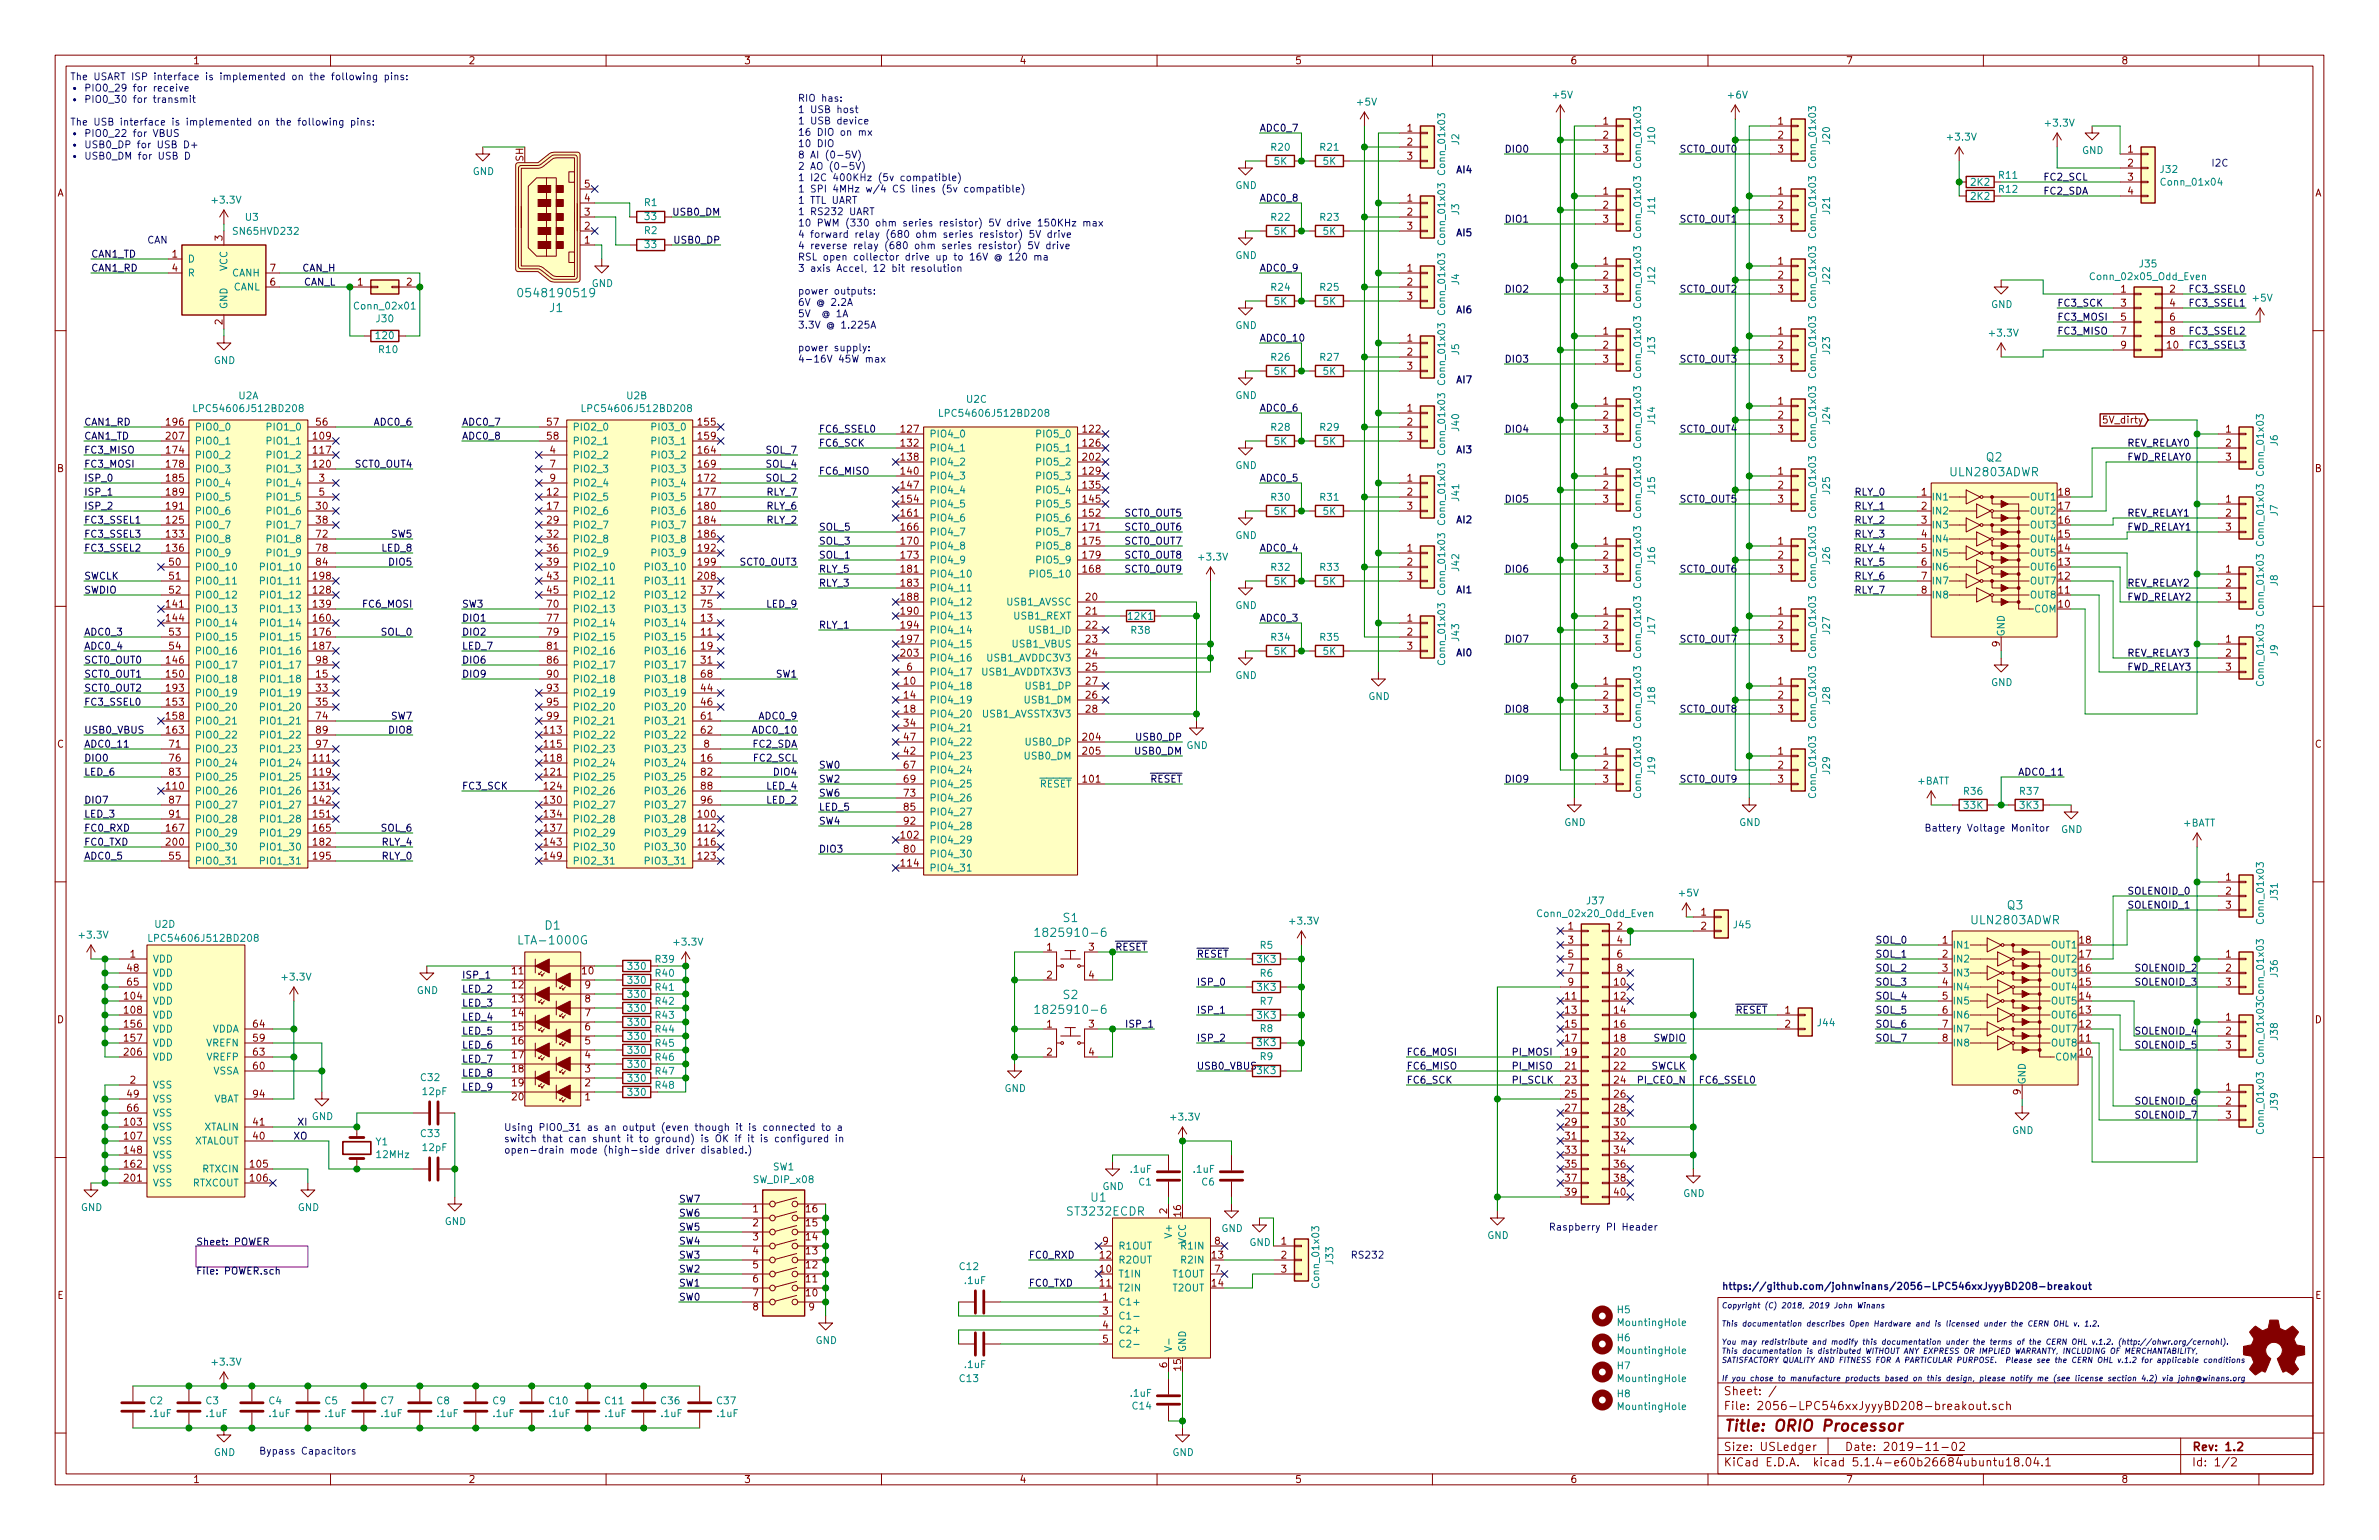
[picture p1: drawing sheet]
<svg xmlns="http://www.w3.org/2000/svg" width="432mm" height="279mm" viewBox="0 0 432 279" stroke-linecap="round" stroke-linejoin="round" font-family="sans-serif">
<defs><g id="words">
<text font-size="2.8" fill="#840000" x="312.8" y="259.7">Title: ORIO Processor</text>
<g font-size="2.1" fill="#008484">
<text x="95.1" y="53.9">0548190519</text>
<text x="99.8" y="56.6">J1</text>
<text x="360.6" y="83.7">Q2</text>
<text x="354.1" y="86.4">ULN2803ADWR</text>
<text x="193" y="167.3">S1</text>
<text x="357.9" y="167.7">ULN2803ADWR</text>
<text x="364.4" y="165">Q3</text>
<text x="94.7" y="171.3">LTA-1000G</text>
<text x="99" y="168.7">D1</text>
<text x="189.2" y="170">1825910-6</text>
<text x="189.2" y="183.9">1825910-6</text>
<text x="193" y="181.3">S2</text>
<text x="194" y="220.5">ST3232ECDR</text>
<text x="198" y="218">U1</text>
</g>
<g font-size="2.1" fill="#840000">
<text x="312.8" y="255.8">File: 2056-LPC546xxJyyyBD208-breakout.sch</text>
<text x="312.8" y="253.1">Sheet: /</text>
<text x="312.8" y="263.2">Size: USLedger</text>
<text x="334.8" y="263.2">Date: 2019-11-02</text>
<text x="397.8" y="263.2">Rev: 1.2</text>
<text x="312.8" y="266">KiCad E.D.A. kicad 5.1.4-e60b26684ubuntu18.04.1</text>
<text x="397.8" y="266">Id: 1/2</text>
</g>
<g font-size="1.8" fill="#840000">
<text x="35" y="11.6">1</text>
<text x="85" y="11.6">2</text>
<text x="135" y="11.6">3</text>
<text x="185" y="11.6">4</text>
<text x="235" y="11.6">5</text>
<text x="285" y="11.6">6</text>
<text x="335" y="11.6">7</text>
<text x="385" y="11.6">8</text>
<text x="255.4" y="23.9">1</text>
<text x="291" y="22.6">1</text>
<text x="322.7" y="22.6">1</text>
<text x="95" y="29.3" transform="rotate(-90 95 29.3)">SH</text>
<text x="255.4" y="26.4">2</text>
<text x="255.4" y="29">3</text>
<text x="291" y="25.1">2</text>
<text x="291" y="27.7">3</text>
<text x="322.7" y="25.1">2</text>
<text x="322.7" y="27.7">3</text>
<text x="386.2" y="27.7">1</text>
<text x="10.4" y="35.6">A</text>
<text x="106.1" y="34">5</text>
<text x="291" y="35.3">1</text>
<text x="322.7" y="35.3">1</text>
<text x="386.2" y="30.2">2</text>
<text x="386.2" y="32.8">3</text>
<text x="386.2" y="35.3">4</text>
<text x="420.2" y="35.6">A</text>
<text x="106.1" y="41.7">2</text>
<text x="106.1" y="39.1">3</text>
<text x="106.1" y="36.6">4</text>
<text x="255.4" y="36.6">1</text>
<text x="255.4" y="39.1">2</text>
<text x="255.4" y="41.7">3</text>
<text x="291" y="37.8">2</text>
<text x="291" y="40.4">3</text>
<text x="322.7" y="37.8">2</text>
<text x="322.7" y="40.4">3</text>
<text x="31.3" y="46.7">1</text>
<text x="40.4" y="43.7" transform="rotate(-90 40.4 43.7)">3</text>
<text x="106.1" y="44.2">1</text>
<text x="31.3" y="49.3">4</text>
<text x="49" y="51.8">6</text>
<text x="49" y="49.3">7</text>
<text x="64.9" y="51.8">1</text>
<text x="73.8" y="51.8">2</text>
<text x="255.4" y="49.3">1</text>
<text x="255.4" y="51.8">2</text>
<text x="291" y="48">1</text>
<text x="291" y="50.5">2</text>
<text x="291" y="53.1">3</text>
<text x="322.7" y="48">1</text>
<text x="322.7" y="50.5">2</text>
<text x="322.7" y="53.1">3</text>
<text x="385" y="53.1">1</text>
<text x="393.9" y="53.1">2</text>
<text x="40.4" y="58.9" transform="rotate(-90 40.4 58.9)">2</text>
<text x="255.4" y="54.4">3</text>
<text x="385" y="55.6">3</text>
<text x="385" y="58.2">5</text>
<text x="393.9" y="55.6">4</text>
<text x="393.9" y="58.2">6</text>
<text x="255.4" y="62">1</text>
<text x="255.4" y="64.5">2</text>
<text x="291" y="60.7">1</text>
<text x="291" y="63.2">2</text>
<text x="291" y="65.8">3</text>
<text x="322.7" y="60.7">1</text>
<text x="322.7" y="63.2">2</text>
<text x="322.7" y="65.8">3</text>
<text x="385" y="60.7">7</text>
<text x="385" y="63.2">9</text>
<text x="393.4" y="63.2">10</text>
<text x="393.9" y="60.7">8</text>
<text x="255.4" y="67.1">3</text>
<text x="30.3" y="77.2">196</text>
<text x="57.5" y="77.2">56</text>
<text x="99.4" y="77.2">57</text>
<text x="126.8" y="77.2">155</text>
<text x="255.4" y="74.7">1</text>
<text x="255.4" y="77.2">2</text>
<text x="291" y="73.4">1</text>
<text x="291" y="75.9">2</text>
<text x="322.7" y="73.4">1</text>
<text x="322.7" y="75.9">2</text>
<text x="382.1" y="76.8">5V_dirty</text>
<text x="30.3" y="82.3">174</text>
<text x="30.3" y="79.8">207</text>
<text x="56.9" y="79.8">109</text>
<text x="56.9" y="82.3">117</text>
<text x="99.4" y="79.8">58</text>
<text x="99.8" y="82.3">4</text>
<text x="126.8" y="79.8">159</text>
<text x="126.8" y="82.3">164</text>
<text x="163.6" y="78.5">127</text>
<text x="163.6" y="81">132</text>
<text x="163.6" y="83.6">138</text>
<text x="196.6" y="78.5">122</text>
<text x="196.6" y="81">126</text>
<text x="196.6" y="83.6">202</text>
<text x="255.4" y="79.8">3</text>
<text x="291" y="78.5">3</text>
<text x="322.7" y="78.5">3</text>
<text x="404" y="78.5">1</text>
<text x="404" y="81">2</text>
<text x="404" y="83.6">3</text>
<text x="10.4" y="85.6">B</text>
<text x="30.3" y="84.8">178</text>
<text x="30.3" y="87.4">185</text>
<text x="30.3" y="89.9">189</text>
<text x="56.9" y="84.8">120</text>
<text x="57.9" y="87.4">3</text>
<text x="57.9" y="89.9">5</text>
<text x="99.4" y="89.9">12</text>
<text x="99.8" y="84.8">7</text>
<text x="99.8" y="87.4">9</text>
<text x="126.8" y="84.8">169</text>
<text x="126.8" y="87.4">172</text>
<text x="126.8" y="89.9">177</text>
<text x="163.6" y="86.1">140</text>
<text x="163.6" y="88.6">147</text>
<text x="196.6" y="86.1">129</text>
<text x="196.6" y="88.6">135</text>
<text x="255.4" y="87.4">1</text>
<text x="255.4" y="89.9">2</text>
<text x="291" y="86.1">1</text>
<text x="291" y="88.6">2</text>
<text x="322.7" y="86.1">1</text>
<text x="322.7" y="88.6">2</text>
<text x="348.8" y="89.9">1</text>
<text x="373.7" y="89.9">18</text>
<text x="420.2" y="85.6">B</text>
<text x="30.3" y="95">125</text>
<text x="30.3" y="92.5">191</text>
<text x="57.5" y="92.5">30</text>
<text x="57.5" y="95">38</text>
<text x="99.4" y="92.5">17</text>
<text x="99.4" y="95">29</text>
<text x="126.8" y="92.5">180</text>
<text x="126.8" y="95">184</text>
<text x="163.6" y="91.2">154</text>
<text x="163.6" y="93.7">161</text>
<text x="196.6" y="91.2">145</text>
<text x="196.6" y="93.7">152</text>
<text x="255.4" y="92.5">3</text>
<text x="291" y="91.2">3</text>
<text x="322.7" y="91.2">3</text>
<text x="348.8" y="92.5">2</text>
<text x="348.8" y="95">3</text>
<text x="373.7" y="95">16</text>
<text x="373.7" y="92.5">17</text>
<text x="404" y="91.2">1</text>
<text x="404" y="93.7">2</text>
<text x="30.3" y="97.5">133</text>
<text x="30.3" y="100.1">136</text>
<text x="57.5" y="97.5">72</text>
<text x="57.5" y="100.1">78</text>
<text x="99.4" y="97.5">32</text>
<text x="99.4" y="100.1">36</text>
<text x="126.8" y="97.5">186</text>
<text x="126.8" y="100.1">192</text>
<text x="163.6" y="96.3">166</text>
<text x="163.6" y="98.8">170</text>
<text x="163.6" y="101.3">173</text>
<text x="196.6" y="96.3">171</text>
<text x="196.6" y="98.8">175</text>
<text x="196.6" y="101.3">179</text>
<text x="255.4" y="100.1">1</text>
<text x="291" y="98.8">1</text>
<text x="291" y="101.3">2</text>
<text x="322.7" y="98.8">1</text>
<text x="322.7" y="101.3">2</text>
<text x="348.8" y="97.5">4</text>
<text x="348.8" y="100.1">5</text>
<text x="373.7" y="100.1">14</text>
<text x="373.7" y="97.5">15</text>
<text x="404" y="96.3">3</text>
<text x="30.8" y="102.6">50</text>
<text x="30.8" y="105.2">51</text>
<text x="30.8" y="107.7">52</text>
<text x="56.9" y="107.7">128</text>
<text x="56.9" y="105.2">198</text>
<text x="57.5" y="102.6">84</text>
<text x="99.4" y="102.6">39</text>
<text x="99.4" y="105.2">43</text>
<text x="99.4" y="107.7">45</text>
<text x="126.8" y="102.6">199</text>
<text x="126.8" y="105.2">208</text>
<text x="127.3" y="107.7">37</text>
<text x="163.6" y="103.9">181</text>
<text x="163.6" y="106.4">183</text>
<text x="196.6" y="103.9">168</text>
<text x="255.4" y="102.6">2</text>
<text x="255.4" y="105.2">3</text>
<text x="291" y="103.9">3</text>
<text x="322.7" y="103.9">3</text>
<text x="348.8" y="102.6">6</text>
<text x="348.8" y="105.2">7</text>
<text x="348.8" y="107.7">8</text>
<text x="373.7" y="107.7">11</text>
<text x="373.7" y="105.2">12</text>
<text x="373.7" y="102.6">13</text>
<text x="404" y="103.9">1</text>
<text x="404" y="106.4">2</text>
<text x="30.3" y="110.2">141</text>
<text x="30.3" y="112.8">144</text>
<text x="56.9" y="110.2">139</text>
<text x="56.9" y="112.8">160</text>
<text x="99.4" y="110.2">70</text>
<text x="99.4" y="112.8">77</text>
<text x="127.3" y="112.8">13</text>
<text x="127.3" y="110.2">75</text>
<text x="163.6" y="109">188</text>
<text x="163.6" y="111.5">190</text>
<text x="197.2" y="109">20</text>
<text x="197.2" y="111.5">21</text>
<text x="255.4" y="112.8">1</text>
<text x="291" y="111.5">1</text>
<text x="322.7" y="111.5">1</text>
<text x="373.7" y="110.2">10</text>
<text x="404" y="109">3</text>
<text x="30.8" y="115.3">53</text>
<text x="30.8" y="117.9">54</text>
<text x="56.9" y="115.3">176</text>
<text x="56.9" y="117.9">187</text>
<text x="99.4" y="115.3">79</text>
<text x="99.4" y="117.9">81</text>
<text x="127.3" y="115.3">11</text>
<text x="127.3" y="117.9">19</text>
<text x="163.6" y="114">194</text>
<text x="163.6" y="116.6">197</text>
<text x="163.6" y="119.1">203</text>
<text x="197.2" y="114">22</text>
<text x="197.2" y="116.6">23</text>
<text x="197.2" y="119.1">24</text>
<text x="255.4" y="115.3">2</text>
<text x="255.4" y="117.9">3</text>
<text x="291" y="114">2</text>
<text x="291" y="116.6">3</text>
<text x="322.7" y="114">2</text>
<text x="322.7" y="116.6">3</text>
<text x="363" y="117.3" transform="rotate(-90 363 117.3)">9</text>
<text x="404" y="116.6">1</text>
<text x="404" y="119.1">2</text>
<text x="30.3" y="120.4">146</text>
<text x="30.3" y="122.9">150</text>
<text x="30.3" y="125.5">193</text>
<text x="57.5" y="122.9">15</text>
<text x="57.5" y="125.5">33</text>
<text x="57.5" y="120.4">98</text>
<text x="99.4" y="120.4">86</text>
<text x="99.4" y="122.9">90</text>
<text x="99.4" y="125.5">93</text>
<text x="127.3" y="120.4">31</text>
<text x="127.3" y="125.5">44</text>
<text x="127.3" y="122.9">68</text>
<text x="164.1" y="124.2">10</text>
<text x="164.6" y="121.7">6</text>
<text x="197.2" y="121.7">25</text>
<text x="197.2" y="124.2">27</text>
<text x="291" y="124.2">1</text>
<text x="322.7" y="124.2">1</text>
<text x="404" y="121.7">3</text>
<text x="30.3" y="128">153</text>
<text x="30.3" y="130.6">158</text>
<text x="57.5" y="128">35</text>
<text x="57.5" y="130.6">74</text>
<text x="99.4" y="128">95</text>
<text x="99.4" y="130.6">99</text>
<text x="127.3" y="128">46</text>
<text x="127.3" y="130.6">61</text>
<text x="164.1" y="126.7">14</text>
<text x="164.1" y="129.3">18</text>
<text x="164.1" y="131.8">34</text>
<text x="197.2" y="126.7">26</text>
<text x="197.2" y="129.3">28</text>
<text x="291" y="126.7">2</text>
<text x="291" y="129.3">3</text>
<text x="322.7" y="126.7">2</text>
<text x="322.7" y="129.3">3</text>
<text x="10.4" y="135.6">C</text>
<text x="30.3" y="133.1">163</text>
<text x="30.8" y="135.6">71</text>
<text x="57.5" y="133.1">89</text>
<text x="57.5" y="135.6">97</text>
<text x="98.9" y="133.1">113</text>
<text x="98.9" y="135.6">115</text>
<text x="127.3" y="133.1">62</text>
<text x="127.8" y="135.6">8</text>
<text x="164.1" y="136.9">42</text>
<text x="164.1" y="134.4">47</text>
<text x="196.6" y="134.4">204</text>
<text x="196.6" y="136.9">205</text>
<text x="291" y="136.9">1</text>
<text x="322.7" y="136.9">1</text>
<text x="420.2" y="135.6">C</text>
<text x="30.3" y="143.3">110</text>
<text x="30.8" y="138.2">76</text>
<text x="30.8" y="140.7">83</text>
<text x="56.9" y="138.2">111</text>
<text x="56.9" y="140.7">119</text>
<text x="56.9" y="143.3">131</text>
<text x="98.9" y="138.2">118</text>
<text x="98.9" y="140.7">121</text>
<text x="98.9" y="143.3">124</text>
<text x="127.3" y="138.2">16</text>
<text x="127.3" y="140.7">82</text>
<text x="127.3" y="143.3">88</text>
<text x="164.1" y="139.4">67</text>
<text x="164.1" y="142">69</text>
<text x="196.6" y="142">101</text>
<text x="291" y="139.4">2</text>
<text x="291" y="142">3</text>
<text x="322.7" y="139.4">2</text>
<text x="322.7" y="142">3</text>
<text x="30.8" y="145.8">87</text>
<text x="30.8" y="148.3">91</text>
<text x="56.9" y="145.8">142</text>
<text x="56.9" y="148.3">151</text>
<text x="98.9" y="145.8">130</text>
<text x="98.9" y="148.3">134</text>
<text x="126.8" y="148.3">100</text>
<text x="127.3" y="145.8">96</text>
<text x="164.1" y="144.5">73</text>
<text x="164.1" y="147.1">85</text>
<text x="164.1" y="149.6">92</text>
<text x="30.3" y="150.9">167</text>
<text x="30.3" y="153.4">200</text>
<text x="30.8" y="156">55</text>
<text x="56.9" y="150.9">165</text>
<text x="56.9" y="153.4">182</text>
<text x="56.9" y="156">195</text>
<text x="98.9" y="150.9">137</text>
<text x="98.9" y="153.4">143</text>
<text x="98.9" y="156">149</text>
<text x="126.8" y="150.9">112</text>
<text x="126.8" y="153.4">116</text>
<text x="126.8" y="156">123</text>
<text x="163.6" y="152.1">102</text>
<text x="164.1" y="154.7">80</text>
<text x="163.6" y="157.2">114</text>
<text x="404" y="159.8">1</text>
<text x="308.8" y="166.1">1</text>
<text x="404" y="162.3">2</text>
<text x="404" y="164.8">3</text>
<text x="23.6" y="173.7">1</text>
<text x="190" y="172.5">1</text>
<text x="197.6" y="172.5">3</text>
<text x="284.6" y="168.7">1</text>
<text x="284.6" y="171.2">3</text>
<text x="284.6" y="173.7">5</text>
<text x="293.5" y="168.7">2</text>
<text x="293.5" y="171.2">4</text>
<text x="293.5" y="173.7">6</text>
<text x="308.8" y="168.7">2</text>
<text x="352.6" y="171.2">1</text>
<text x="352.6" y="173.7">2</text>
<text x="377.5" y="173.7">17</text>
<text x="377.5" y="171.2">18</text>
<text x="404" y="173.7">1</text>
<text x="23.2" y="176.3">48</text>
<text x="23.2" y="178.8">65</text>
<text x="93" y="176.8">11</text>
<text x="93" y="179.3">12</text>
<text x="105.7" y="176.8">10</text>
<text x="106.2" y="179.3">9</text>
<text x="190" y="177.5">2</text>
<text x="197.6" y="177.5">4</text>
<text x="284.6" y="176.3">7</text>
<text x="284.6" y="178.8">9</text>
<text x="293" y="178.8">10</text>
<text x="293.5" y="176.3">8</text>
<text x="352.6" y="176.3">3</text>
<text x="352.6" y="178.8">4</text>
<text x="377.5" y="178.8">15</text>
<text x="377.5" y="176.3">16</text>
<text x="404" y="176.3">2</text>
<text x="404" y="178.8">3</text>
<text x="10.4" y="185.6">D</text>
<text x="22.7" y="181.4">104</text>
<text x="22.7" y="183.9">108</text>
<text x="93" y="181.9">13</text>
<text x="93" y="184.4">14</text>
<text x="106.2" y="184.4">7</text>
<text x="106.2" y="181.9">8</text>
<text x="284.1" y="181.4">11</text>
<text x="284.1" y="183.9">13</text>
<text x="293" y="181.4">12</text>
<text x="293" y="183.9">14</text>
<text x="324" y="183.9">1</text>
<text x="352.6" y="181.4">5</text>
<text x="352.6" y="183.9">6</text>
<text x="377.5" y="183.9">13</text>
<text x="377.5" y="181.4">14</text>
<text x="404" y="185.2">1</text>
<text x="420.2" y="185.6">D</text>
<text x="22.7" y="186.4">156</text>
<text x="22.7" y="189">157</text>
<text x="22.7" y="191.5">206</text>
<text x="46" y="189">59</text>
<text x="46" y="191.5">63</text>
<text x="46" y="186.4">64</text>
<text x="93" y="186.9">15</text>
<text x="93" y="189.5">16</text>
<text x="106.2" y="189.5">5</text>
<text x="106.2" y="186.9">6</text>
<text x="190" y="186.4">1</text>
<text x="190" y="191.5">2</text>
<text x="197.6" y="186.4">3</text>
<text x="197.6" y="191.5">4</text>
<text x="284.1" y="186.4">15</text>
<text x="284.1" y="189">17</text>
<text x="284.1" y="191.5">19</text>
<text x="293" y="186.4">16</text>
<text x="293" y="189">18</text>
<text x="293" y="191.5">20</text>
<text x="324" y="186.4">2</text>
<text x="352.6" y="186.4">7</text>
<text x="352.6" y="189">8</text>
<text x="377.5" y="191.5">10</text>
<text x="377.5" y="189">11</text>
<text x="377.5" y="186.4">12</text>
<text x="404" y="187.7">2</text>
<text x="404" y="190.2">3</text>
<text x="23.6" y="196.6">2</text>
<text x="46" y="194.1">60</text>
<text x="93" y="192">17</text>
<text x="93" y="194.6">18</text>
<text x="93" y="197.1">19</text>
<text x="106.2" y="197.1">2</text>
<text x="106.2" y="194.6">3</text>
<text x="106.2" y="192">4</text>
<text x="284.1" y="194.1">21</text>
<text x="284.1" y="196.6">23</text>
<text x="293" y="194.1">22</text>
<text x="293" y="196.6">24</text>
<text x="404" y="197.9">1</text>
<text x="23.2" y="199.1">49</text>
<text x="23.2" y="201.7">66</text>
<text x="46" y="199.1">94</text>
<text x="93" y="199.6">20</text>
<text x="106.2" y="199.6">1</text>
<text x="284.1" y="199.1">25</text>
<text x="284.1" y="201.7">27</text>
<text x="293" y="199.1">26</text>
<text x="293" y="201.7">28</text>
<text x="366.8" y="198.6" transform="rotate(-90 366.8 198.6)">9</text>
<text x="404" y="200.4">2</text>
<text x="404" y="202.9">3</text>
<text x="22.7" y="204.2">103</text>
<text x="22.7" y="206.8">107</text>
<text x="22.7" y="209.3">148</text>
<text x="46" y="206.8">40</text>
<text x="46" y="204.2">41</text>
<text x="284.1" y="204.2">29</text>
<text x="284.1" y="206.8">31</text>
<text x="284.1" y="209.3">33</text>
<text x="293" y="204.2">30</text>
<text x="293" y="206.8">32</text>
<text x="293" y="209.3">34</text>
<text x="22.7" y="211.8">162</text>
<text x="22.7" y="214.4">201</text>
<text x="45.5" y="211.8">105</text>
<text x="45.5" y="214.4">106</text>
<text x="284.1" y="211.8">35</text>
<text x="284.1" y="214.4">37</text>
<text x="293" y="211.8">36</text>
<text x="293" y="214.4">38</text>
<text x="136.7" y="220">1</text>
<text x="146.4" y="220">16</text>
<text x="211.8" y="220.2" transform="rotate(-90 211.8 220.2)">2</text>
<text x="214.4" y="220.7" transform="rotate(-90 214.4 220.7)">16</text>
<text x="284.1" y="216.9">39</text>
<text x="293" y="216.9">40</text>
<text x="136.7" y="222.5">2</text>
<text x="136.7" y="225">3</text>
<text x="136.7" y="227.6">4</text>
<text x="146.4" y="227.6">13</text>
<text x="146.4" y="225">14</text>
<text x="146.4" y="222.5">15</text>
<text x="200.2" y="225.8">9</text>
<text x="220.5" y="225.8">8</text>
<text x="232.6" y="225.8">1</text>
<text x="136.7" y="230.1">5</text>
<text x="136.7" y="232.7">6</text>
<text x="146.4" y="232.7">11</text>
<text x="146.4" y="230.1">12</text>
<text x="199.7" y="230.9">10</text>
<text x="199.7" y="233.4">11</text>
<text x="199.7" y="228.3">12</text>
<text x="220" y="228.3">13</text>
<text x="220" y="233.4">14</text>
<text x="220.5" y="230.9">7</text>
<text x="232.6" y="228.3">2</text>
<text x="232.6" y="230.9">3</text>
<text x="10.4" y="235.6">E</text>
<text x="136.7" y="235.2">7</text>
<text x="136.7" y="237.7">8</text>
<text x="146.4" y="235.2">10</text>
<text x="146.8" y="237.7">9</text>
<text x="200.2" y="236">1</text>
<text x="200.2" y="238.5">3</text>
<text x="420.2" y="235.6">E</text>
<text x="200.2" y="241">4</text>
<text x="200.2" y="243.6">5</text>
<text x="211.8" y="248.1" transform="rotate(-90 211.8 248.1)">6</text>
<text x="214.4" y="248.6" transform="rotate(-90 214.4 248.6)">15</text>
<text x="35" y="269">1</text>
<text x="85" y="269">2</text>
<text x="135" y="269">3</text>
<text x="185" y="269">4</text>
<text x="235" y="269">5</text>
<text x="285" y="269">6</text>
<text x="335" y="269">7</text>
<text x="385" y="269">8</text>
</g>
<g font-size="1.8" fill="#0000c2">
<text x="12.7" y="14.6">The USART ISP interface is implemented on the following pins:</text>
<text x="13.2" y="16.6">PIO0_29 for receive</text>
<text x="12.7" y="22.8">The USB interface is implemented on the following pins:</text>
<text x="13.2" y="18.7">PIO0_30 for transmit</text>
<text x="144.8" y="18.5">RIO has:</text>
<text x="144.8" y="20.5">1 USB host</text>
<text x="144.8" y="22.6">1 USB device</text>
<text x="13.2" y="24.8">PIO0_22 for VBUS</text>
<text x="13.2" y="26.9">USB0_DP for USB D+</text>
<text x="13.2" y="29">USB0_DM for USB D</text>
<text x="144.8" y="24.6">16 DIO on mx</text>
<text x="144.8" y="26.7">10 DIO</text>
<text x="144.8" y="28.8">8 AI (0-5V)</text>
<text x="144.8" y="30.8">2 AO (0-5V)</text>
<text x="144.8" y="32.9">1 I2C 400KHz (5v compatible)</text>
<text x="144.8" y="34.9">1 SPI 4MHz w/4 CS lines (5v compatible)</text>
<text x="264.2" y="31.4">AI4</text>
<text x="401.3" y="30.2">I2C</text>
<text x="144.8" y="37">1 TTL UART</text>
<text x="144.8" y="39">1 RS232 UART</text>
<text x="144.8" y="41.1">10 PWM (330 ohm series resistor) 5V drive 150KHz max</text>
<text x="26.7" y="44.2">CAN</text>
<text x="144.8" y="43.2">4 forward relay (680 ohm series resistor) 5V drive</text>
<text x="144.8" y="45.2">4 reverse relay (680 ohm series resistor) 5V drive</text>
<text x="144.8" y="47.3">RSL open collector drive up to 16V @ 120 ma</text>
<text x="264.2" y="42.9">AI5</text>
<text x="144.8" y="49.3">3 axis Accel, 12 bit resolution</text>
<text x="144.8" y="53.4">power outputs:</text>
<text x="144.8" y="55.5">6V @ 2.2A</text>
<text x="144.8" y="57.6">5V @ 1A</text>
<text x="144.8" y="59.6">3.3V @ 1.225A</text>
<text x="264.2" y="56.8">AI6</text>
<text x="144.8" y="63.7">power supply:</text>
<text x="144.8" y="65.8">4-16V 45W max</text>
<text x="264.2" y="69.5">AI7</text>
<text x="264.2" y="82.2">AI3</text>
<text x="264.2" y="94.9">AI2</text>
<text x="264.2" y="107.6">AI1</text>
<text x="264.2" y="119.1">AI0</text>
<text x="349.2" y="150.9">Battery Voltage Monitor</text>
<text x="91.4" y="205.2">Using PIO0_31 as an output (even though it is connected to a</text>
<text x="91.4" y="207.2">switch that can shunt it to ground) is OK if it is configured in</text>
<text x="91.4" y="209.3">open-drain mode (high-side driver disabled.)</text>
<text x="283.6" y="223.3">Raspberry PI Header</text>
<text x="245.1" y="228.3">RS232</text>
<text x="312.4" y="234">https://github.com/johnwinans/2056-LPC546xxJyyyBD208-breakout</text>
<text x="47" y="263.9">Bypass Capacitors</text>
</g>
<g font-size="1.8" fill="#008484">
<text x="282" y="17.9">+5V</text>
<text x="313.7" y="17.9">+6V</text>
<text x="246.4" y="19.2">+5V</text>
<text x="371.4" y="23">+3.3V</text>
<text x="230.8" y="27.4">R20</text>
<text x="231.3" y="29.9">5K</text>
<text x="239.7" y="27.4">R21</text>
<text x="240.2" y="29.9">5K</text>
<text x="264.8" y="26.3" transform="rotate(-90 264.8 26.3)">J2</text>
<text x="300.4" y="26.1" transform="rotate(-90 300.4 26.1)">J10</text>
<text x="332.2" y="26.1" transform="rotate(-90 332.2 26.1)">J20</text>
<text x="353.6" y="25.5">+3.3V</text>
<text x="377.9" y="27.9">GND</text>
<text x="85.8" y="31.8">GND</text>
<text x="224.2" y="34.3">GND</text>
<text x="262.3" y="31.4" transform="rotate(-90 262.3 31.4)">Conn_01x03</text>
<text x="297.9" y="30.1" transform="rotate(-90 297.9 30.1)">Conn_01x03</text>
<text x="329.6" y="30.1" transform="rotate(-90 329.6 30.1)">Conn_01x03</text>
<text x="357.8" y="33.7">2K2</text>
<text x="362.9" y="32.4">R11</text>
<text x="362.9" y="35">R12</text>
<text x="392.2" y="31.4">J32</text>
<text x="392.6" y="33.7">Conn_01x04</text>
<text x="38.7" y="36.9">+3.3V</text>
<text x="44.6" y="40.1">U3</text>
<text x="117" y="37.4">R1</text>
<text x="117.1" y="39.9">33</text>
<text x="230.8" y="40.1">R22</text>
<text x="239.7" y="40.1">R23</text>
<text x="264.8" y="39" transform="rotate(-90 264.8 39)">J3</text>
<text x="300.4" y="38.8" transform="rotate(-90 300.4 38.8)">J11</text>
<text x="332.2" y="38.8" transform="rotate(-90 332.2 38.8)">J21</text>
<text x="357.8" y="36.2">2K2</text>
<text x="34" y="47.6">D</text>
<text x="42.7" y="42.6">SN65HVD232</text>
<text x="117" y="42.5">R2</text>
<text x="117.1" y="45">33</text>
<text x="224.2" y="47">GND</text>
<text x="231.3" y="42.6">5K</text>
<text x="240.2" y="42.6">5K</text>
<text x="262.3" y="44.1" transform="rotate(-90 262.3 44.1)">Conn_01x03</text>
<text x="297.9" y="42.8" transform="rotate(-90 297.9 42.8)">Conn_01x03</text>
<text x="329.6" y="42.8" transform="rotate(-90 329.6 42.8)">Conn_01x03</text>
<text x="34" y="50.2">R</text>
<text x="41.3" y="49.2" transform="rotate(-90 41.3 49.2)">VCC</text>
<text x="42.1" y="50.2">CANH</text>
<text x="42.3" y="52.7">CANL</text>
<text x="107.4" y="52.1">GND</text>
<text x="230.8" y="52.8">R24</text>
<text x="239.7" y="52.8">R25</text>
<text x="264.8" y="51.7" transform="rotate(-90 264.8 51.7)">J4</text>
<text x="300.4" y="51.5" transform="rotate(-90 300.4 51.5)">J12</text>
<text x="332.2" y="51.5" transform="rotate(-90 332.2 51.5)">J22</text>
<text x="379.8" y="50.8">Conn_02x05_Odd_Even</text>
<text x="388.4" y="48.5">J35</text>
<text x="41.3" y="56.1" transform="rotate(-90 41.3 56.1)">GND</text>
<text x="64.6" y="56.2">Conn_02x01</text>
<text x="68.4" y="58.5">J30</text>
<text x="224.2" y="59.7">GND</text>
<text x="231.3" y="55.3">5K</text>
<text x="240.2" y="55.3">5K</text>
<text x="262.3" y="56.8" transform="rotate(-90 262.3 56.8)">Conn_01x03</text>
<text x="297.9" y="55.5" transform="rotate(-90 297.9 55.5)">Conn_01x03</text>
<text x="329.6" y="55.5" transform="rotate(-90 329.6 55.5)">Conn_01x03</text>
<text x="361.4" y="55.9">GND</text>
<text x="409" y="54.7">+5V</text>
<text x="68.4" y="61.5">120</text>
<text x="68.8" y="64.1">R10</text>
<text x="230.8" y="65.5">R26</text>
<text x="239.7" y="65.5">R27</text>
<text x="264.8" y="64.4" transform="rotate(-90 264.8 64.4)">J5</text>
<text x="300.4" y="64.2" transform="rotate(-90 300.4 64.2)">J13</text>
<text x="332.2" y="64.2" transform="rotate(-90 332.2 64.2)">J23</text>
<text x="361.3" y="61.1">+3.3V</text>
<text x="38.8" y="66">GND</text>
<text x="231.3" y="68">5K</text>
<text x="240.2" y="68">5K</text>
<text x="262.3" y="69.5" transform="rotate(-90 262.3 69.5)">Conn_01x03</text>
<text x="297.9" y="68.2" transform="rotate(-90 297.9 68.2)">Conn_01x03</text>
<text x="329.6" y="68.2" transform="rotate(-90 329.6 68.2)">Conn_01x03</text>
<text x="36.1" y="74.8">LPC54606J512BD208</text>
<text x="43.3" y="72.4">U2A</text>
<text x="106.6" y="74.8">LPC54606J512BD208</text>
<text x="113.8" y="72.4">U2B</text>
<text x="171.5" y="75.6">LPC54606J512BD208</text>
<text x="175.5" y="73.1">U2C</text>
<text x="224.2" y="72.4">GND</text>
<text x="300.4" y="76.9" transform="rotate(-90 300.4 76.9)">J14</text>
<text x="332.2" y="76.9" transform="rotate(-90 332.2 76.9)">J24</text>
<text x="35.3" y="83.2">PIO0_2</text>
<text x="35.3" y="78.1">PIO0_0</text>
<text x="35.3" y="80.6">PIO0_1</text>
<text x="48.9" y="80.6">PIO1_1</text>
<text x="48.9" y="83.2">PIO1_2</text>
<text x="48.9" y="78.1">PIO1_0</text>
<text x="103.9" y="83.2">PIO2_2</text>
<text x="103.9" y="78.1">PIO2_0</text>
<text x="103.9" y="80.6">PIO2_1</text>
<text x="118.7" y="78.1">PIO3_0</text>
<text x="118.7" y="80.6">PIO3_1</text>
<text x="118.7" y="83.2">PIO3_2</text>
<text x="168.7" y="79.4">PIO4_0</text>
<text x="168.7" y="81.9">PIO4_1</text>
<text x="188.6" y="79.4">PIO5_0</text>
<text x="188.6" y="81.9">PIO5_1</text>
<text x="230.8" y="78.2">R28</text>
<text x="231.3" y="80.7">5K</text>
<text x="239.7" y="78.2">R29</text>
<text x="240.2" y="80.7">5K</text>
<text x="262.3" y="82.2" transform="rotate(-90 262.3 82.2)">Conn_01x03</text>
<text x="264.8" y="78.2" transform="rotate(-90 264.8 78.2)">J40</text>
<text x="297.9" y="80.9" transform="rotate(-90 297.9 80.9)">Conn_01x03</text>
<text x="329.6" y="80.9" transform="rotate(-90 329.6 80.9)">Conn_01x03</text>
<text x="413.4" y="80.9" transform="rotate(-90 413.4 80.9)">J6</text>
<text x="35.3" y="85.7">PIO0_3</text>
<text x="35.3" y="88.3">PIO0_4</text>
<text x="48.9" y="85.7">PIO1_3</text>
<text x="48.9" y="88.3">PIO1_4</text>
<text x="103.9" y="85.7">PIO2_3</text>
<text x="103.9" y="88.3">PIO2_4</text>
<text x="118.7" y="85.7">PIO3_3</text>
<text x="118.7" y="88.3">PIO3_4</text>
<text x="168.7" y="84.5">PIO4_2</text>
<text x="168.7" y="87">PIO4_3</text>
<text x="168.7" y="89.5">PIO4_4</text>
<text x="188.6" y="87">PIO5_3</text>
<text x="188.6" y="89.5">PIO5_4</text>
<text x="188.6" y="84.5">PIO5_2</text>
<text x="224.2" y="85.1">GND</text>
<text x="300.4" y="89.6" transform="rotate(-90 300.4 89.6)">J15</text>
<text x="332.2" y="89.6" transform="rotate(-90 332.2 89.6)">J25</text>
<text x="410.9" y="86" transform="rotate(-90 410.9 86)">Conn_01x03</text>
<text x="35.3" y="95.9">PIO0_7</text>
<text x="35.3" y="90.8">PIO0_5</text>
<text x="35.3" y="93.3">PIO0_6</text>
<text x="48.9" y="93.3">PIO1_6</text>
<text x="48.9" y="95.9">PIO1_7</text>
<text x="48.9" y="90.8">PIO1_5</text>
<text x="103.9" y="90.8">PIO2_5</text>
<text x="103.9" y="93.3">PIO2_6</text>
<text x="103.9" y="95.9">PIO2_7</text>
<text x="118.7" y="90.8">PIO3_5</text>
<text x="118.7" y="93.3">PIO3_6</text>
<text x="118.7" y="95.9">PIO3_7</text>
<text x="168.7" y="92.1">PIO4_5</text>
<text x="168.7" y="94.6">PIO4_6</text>
<text x="188.6" y="92.1">PIO5_5</text>
<text x="188.6" y="94.6">PIO5_6</text>
<text x="230.8" y="90.9">R30</text>
<text x="231.3" y="93.4">5K</text>
<text x="239.7" y="90.9">R31</text>
<text x="240.2" y="93.4">5K</text>
<text x="262.3" y="94.9" transform="rotate(-90 262.3 94.9)">Conn_01x03</text>
<text x="264.8" y="90.9" transform="rotate(-90 264.8 90.9)">J41</text>
<text x="297.9" y="93.6" transform="rotate(-90 297.9 93.6)">Conn_01x03</text>
<text x="329.6" y="93.6" transform="rotate(-90 329.6 93.6)">Conn_01x03</text>
<text x="350.5" y="90.8">IN1</text>
<text x="350.5" y="93.3">IN2</text>
<text x="350.5" y="95.9">IN3</text>
<text x="368.6" y="95.9">OUT3</text>
<text x="368.6" y="93.3">OUT2</text>
<text x="368.6" y="90.8">OUT1</text>
<text x="413.4" y="93.6" transform="rotate(-90 413.4 93.6)">J7</text>
<text x="35.3" y="98.4">PIO0_8</text>
<text x="35.3" y="101">PIO0_9</text>
<text x="48.9" y="98.4">PIO1_8</text>
<text x="48.9" y="101">PIO1_9</text>
<text x="103.9" y="98.4">PIO2_8</text>
<text x="103.9" y="101">PIO2_9</text>
<text x="118.7" y="98.4">PIO3_8</text>
<text x="118.7" y="101">PIO3_9</text>
<text x="168.7" y="97.2">PIO4_7</text>
<text x="168.7" y="99.7">PIO4_8</text>
<text x="188.6" y="97.2">PIO5_7</text>
<text x="188.6" y="99.7">PIO5_8</text>
<text x="217.8" y="101.7">+3.3V</text>
<text x="224.2" y="97.8">GND</text>
<text x="350.5" y="98.4">IN4</text>
<text x="350.5" y="101">IN5</text>
<text x="368.6" y="101">OUT5</text>
<text x="368.6" y="98.4">OUT4</text>
<text x="410.9" y="98.7" transform="rotate(-90 410.9 98.7)">Conn_01x03</text>
<text x="35.3" y="103.5">PIO0_10</text>
<text x="35.3" y="106">PIO0_11</text>
<text x="47.9" y="106">PIO1_11</text>
<text x="47.9" y="103.5">PIO1_10</text>
<text x="103.9" y="103.5">PIO2_10</text>
<text x="103.9" y="106">PIO2_11</text>
<text x="117.7" y="103.5">PIO3_10</text>
<text x="117.7" y="106">PIO3_11</text>
<text x="168.7" y="102.2">PIO4_9</text>
<text x="168.7" y="104.8">PIO4_10</text>
<text x="168.7" y="107.3">PIO4_11</text>
<text x="187.6" y="104.8">PIO5_10</text>
<text x="188.6" y="102.2">PIO5_9</text>
<text x="230.8" y="103.6">R32</text>
<text x="231.3" y="106.1">5K</text>
<text x="239.7" y="103.6">R33</text>
<text x="240.2" y="106.1">5K</text>
<text x="262.3" y="107.6" transform="rotate(-90 262.3 107.6)">Conn_01x03</text>
<text x="264.8" y="103.6" transform="rotate(-90 264.8 103.6)">J42</text>
<text x="297.9" y="106.3" transform="rotate(-90 297.9 106.3)">Conn_01x03</text>
<text x="300.4" y="102.3" transform="rotate(-90 300.4 102.3)">J16</text>
<text x="329.6" y="106.3" transform="rotate(-90 329.6 106.3)">Conn_01x03</text>
<text x="332.2" y="102.3" transform="rotate(-90 332.2 102.3)">J26</text>
<text x="350.5" y="103.5">IN6</text>
<text x="350.5" y="106">IN7</text>
<text x="368.6" y="106">OUT7</text>
<text x="368.6" y="103.5">OUT6</text>
<text x="413.4" y="106.3" transform="rotate(-90 413.4 106.3)">J8</text>
<text x="35.3" y="111.1">PIO0_13</text>
<text x="35.3" y="113.7">PIO0_14</text>
<text x="35.3" y="108.6">PIO0_12</text>
<text x="47.9" y="108.6">PIO1_12</text>
<text x="47.9" y="111.1">PIO1_13</text>
<text x="47.9" y="113.7">PIO1_14</text>
<text x="103.9" y="108.6">PIO2_12</text>
<text x="103.9" y="111.1">PIO2_13</text>
<text x="103.9" y="113.7">PIO2_14</text>
<text x="117.7" y="113.7">PIO3_14</text>
<text x="117.7" y="108.6">PIO3_12</text>
<text x="117.7" y="111.1">PIO3_13</text>
<text x="168.7" y="109.9">PIO4_12</text>
<text x="168.7" y="112.4">PIO4_13</text>
<text x="182.8" y="109.9">USB1_AVSSC</text>
<text x="184.1" y="112.4">USB1_REXT</text>
<text x="204.9" y="112.4">12K1</text>
<text x="224.2" y="110.5">GND</text>
<text x="350.5" y="108.6">IN8</text>
<text x="368.6" y="108.6">OUT8</text>
<text x="369.2" y="111.1">COM</text>
<text x="410.9" y="111.4" transform="rotate(-90 410.9 111.4)">Conn_01x03</text>
<text x="35.3" y="116.2">PIO0_15</text>
<text x="35.3" y="118.7">PIO0_16</text>
<text x="47.9" y="116.2">PIO1_15</text>
<text x="47.9" y="118.7">PIO1_16</text>
<text x="103.9" y="116.2">PIO2_15</text>
<text x="103.9" y="118.7">PIO2_16</text>
<text x="117.7" y="116.2">PIO3_15</text>
<text x="117.7" y="118.7">PIO3_16</text>
<text x="168.7" y="114.9">PIO4_14</text>
<text x="168.7" y="117.5">PIO4_15</text>
<text x="183.9" y="117.5">USB1_VBUS</text>
<text x="187.1" y="114.9">USB1_ID</text>
<text x="205.4" y="115">R38</text>
<text x="230.8" y="116.3">R34</text>
<text x="231.3" y="118.8">5K</text>
<text x="239.7" y="116.3">R35</text>
<text x="240.2" y="118.8">5K</text>
<text x="264.8" y="116.3" transform="rotate(-90 264.8 116.3)">J43</text>
<text x="297.9" y="119" transform="rotate(-90 297.9 119)">Conn_01x03</text>
<text x="300.4" y="115" transform="rotate(-90 300.4 115)">J17</text>
<text x="329.6" y="119" transform="rotate(-90 329.6 119)">Conn_01x03</text>
<text x="332.2" y="115" transform="rotate(-90 332.2 115)">J27</text>
<text x="363.9" y="115.5" transform="rotate(-90 363.9 115.5)">GND</text>
<text x="413.4" y="119" transform="rotate(-90 413.4 119)">J9</text>
<text x="35.3" y="121.3">PIO0_17</text>
<text x="35.3" y="123.8">PIO0_18</text>
<text x="47.9" y="123.8">PIO1_18</text>
<text x="47.9" y="121.3">PIO1_17</text>
<text x="103.9" y="121.3">PIO2_17</text>
<text x="103.9" y="123.8">PIO2_18</text>
<text x="117.7" y="121.3">PIO3_17</text>
<text x="117.7" y="123.8">PIO3_18</text>
<text x="168.7" y="125.1">PIO4_18</text>
<text x="168.7" y="120">PIO4_16</text>
<text x="168.7" y="122.6">PIO4_17</text>
<text x="178.4" y="122.6">USB1_AVDDTX3V3</text>
<text x="179.4" y="120">USB1_AVDDC3V3</text>
<text x="186.4" y="125.1">USB1_DP</text>
<text x="224.2" y="123.2">GND</text>
<text x="262.3" y="120.3" transform="rotate(-90 262.3 120.3)">Conn_01x03</text>
<text x="361.4" y="124.5">GND</text>
<text x="410.9" y="124.1" transform="rotate(-90 410.9 124.1)">Conn_01x03</text>
<text x="35.3" y="128.9">PIO0_20</text>
<text x="35.3" y="131.4">PIO0_21</text>
<text x="35.3" y="126.4">PIO0_19</text>
<text x="47.9" y="126.4">PIO1_19</text>
<text x="47.9" y="128.9">PIO1_20</text>
<text x="47.9" y="131.4">PIO1_21</text>
<text x="103.9" y="126.4">PIO2_19</text>
<text x="103.9" y="128.9">PIO2_20</text>
<text x="103.9" y="131.4">PIO2_21</text>
<text x="117.7" y="126.4">PIO3_19</text>
<text x="117.7" y="128.9">PIO3_20</text>
<text x="117.7" y="131.4">PIO3_21</text>
<text x="168.7" y="127.6">PIO4_19</text>
<text x="168.7" y="130.2">PIO4_20</text>
<text x="178.6" y="130.2">USB1_AVSSTX3V3</text>
<text x="186.1" y="127.6">USB1_DM</text>
<text x="248.4" y="127">GND</text>
<text x="297.9" y="131.7" transform="rotate(-90 297.9 131.7)">Conn_01x03</text>
<text x="300.4" y="127.7" transform="rotate(-90 300.4 127.7)">J18</text>
<text x="329.6" y="131.7" transform="rotate(-90 329.6 131.7)">Conn_01x03</text>
<text x="332.2" y="127.7" transform="rotate(-90 332.2 127.7)">J28</text>
<text x="35.3" y="134">PIO0_22</text>
<text x="35.3" y="136.5">PIO0_23</text>
<text x="47.9" y="134">PIO1_22</text>
<text x="47.9" y="136.5">PIO1_23</text>
<text x="103.9" y="134">PIO2_22</text>
<text x="103.9" y="136.5">PIO2_23</text>
<text x="117.7" y="134">PIO3_22</text>
<text x="117.7" y="136.5">PIO3_23</text>
<text x="168.7" y="132.7">PIO4_21</text>
<text x="168.7" y="137.8">PIO4_23</text>
<text x="168.7" y="135.3">PIO4_22</text>
<text x="186.1" y="137.8">USB0_DM</text>
<text x="186.4" y="135.3">USB0_DP</text>
<text x="215.3" y="135.9">GND</text>
<text x="35.3" y="139.1">PIO0_24</text>
<text x="35.3" y="141.6">PIO0_25</text>
<text x="47.9" y="139.1">PIO1_24</text>
<text x="47.9" y="141.6">PIO1_25</text>
<text x="103.9" y="139.1">PIO2_24</text>
<text x="103.9" y="141.6">PIO2_25</text>
<text x="117.7" y="139.1">PIO3_24</text>
<text x="117.7" y="141.6">PIO3_25</text>
<text x="168.7" y="140.3">PIO4_24</text>
<text x="168.7" y="142.9">PIO4_25</text>
<text x="188.7" y="142.9">RESET</text>
<text x="300.4" y="140.4" transform="rotate(-90 300.4 140.4)">J19</text>
<text x="332.2" y="140.4" transform="rotate(-90 332.2 140.4)">J29</text>
<text x="348" y="142.3">+BATT</text>
<text x="35.3" y="144.1">PIO0_26</text>
<text x="35.3" y="146.7">PIO0_27</text>
<text x="35.3" y="149.2">PIO0_28</text>
<text x="47.9" y="144.1">PIO1_26</text>
<text x="47.9" y="146.7">PIO1_27</text>
<text x="47.9" y="149.2">PIO1_28</text>
<text x="103.9" y="144.1">PIO2_26</text>
<text x="103.9" y="146.7">PIO2_27</text>
<text x="103.9" y="149.2">PIO2_28</text>
<text x="117.7" y="149.2">PIO3_28</text>
<text x="117.7" y="144.1">PIO3_26</text>
<text x="117.7" y="146.7">PIO3_27</text>
<text x="168.7" y="145.4">PIO4_26</text>
<text x="168.7" y="148">PIO4_27</text>
<text x="283.9" y="149.9">GND</text>
<text x="297.9" y="144.4" transform="rotate(-90 297.9 144.4)">Conn_01x03</text>
<text x="315.7" y="149.9">GND</text>
<text x="329.6" y="144.4" transform="rotate(-90 329.6 144.4)">Conn_01x03</text>
<text x="356.5" y="144.2">R36</text>
<text x="356.5" y="146.7">33K</text>
<text x="366.7" y="144.2">R37</text>
<text x="366.7" y="146.7">3K3</text>
<text x="396.3" y="150">+BATT</text>
<text x="35.3" y="151.8">PIO0_29</text>
<text x="35.3" y="154.3">PIO0_30</text>
<text x="47.9" y="151.8">PIO1_29</text>
<text x="47.9" y="154.3">PIO1_30</text>
<text x="103.9" y="151.8">PIO2_29</text>
<text x="103.9" y="154.3">PIO2_30</text>
<text x="117.7" y="151.8">PIO3_29</text>
<text x="117.7" y="154.3">PIO3_30</text>
<text x="168.7" y="153">PIO4_29</text>
<text x="168.7" y="155.6">PIO4_30</text>
<text x="168.7" y="150.5">PIO4_28</text>
<text x="374.1" y="151.1">GND</text>
<text x="35.3" y="156.8">PIO0_31</text>
<text x="47.9" y="156.8">PIO1_31</text>
<text x="103.9" y="156.8">PIO2_31</text>
<text x="117.7" y="156.8">PIO3_31</text>
<text x="168.7" y="158.1">PIO4_31</text>
<text x="234.3" y="167.7">+3.3V</text>
<text x="279.5" y="166.4">Conn_02x20_Odd_Even</text>
<text x="288.1" y="164.1">J37</text>
<text x="304.9" y="162.7">+5V</text>
<text x="410.9" y="167.3" transform="rotate(-90 410.9 167.3)">Conn_01x03</text>
<text x="413.4" y="163.2" transform="rotate(-90 413.4 163.2)">J31</text>
<text x="14.6" y="170.3">+3.3V</text>
<text x="28" y="170.9">LPC54606J512BD208</text>
<text x="28.2" y="168.3">U2D</text>
<text x="122.5" y="171.6">+3.3V</text>
<text x="228.8" y="172.1">R5</text>
<text x="314.7" y="168.4">J45</text>
<text x="354.4" y="172.1">IN1</text>
<text x="372.4" y="172.1">OUT1</text>
<text x="27.7" y="174.6">VDD</text>
<text x="27.7" y="177.2">VDD</text>
<text x="27.7" y="179.7">VDD</text>
<text x="51.4" y="177.9">+3.3V</text>
<text x="114.1" y="178.5">330</text>
<text x="114.1" y="175.9">330</text>
<text x="119" y="179.8">R41</text>
<text x="119" y="177.2">R40</text>
<text x="119" y="174.7">R39</text>
<text x="228.2" y="174.7">3K3</text>
<text x="228.2" y="179.8">3K3</text>
<text x="228.8" y="177.2">R6</text>
<text x="354.4" y="174.6">IN2</text>
<text x="354.4" y="177.2">IN3</text>
<text x="354.4" y="179.7">IN4</text>
<text x="372.4" y="179.7">OUT4</text>
<text x="372.4" y="177.2">OUT3</text>
<text x="372.4" y="174.6">OUT2</text>
<text x="413.4" y="177.2" transform="rotate(-90 413.4 177.2)">J36</text>
<text x="27.7" y="182.2">VDD</text>
<text x="27.7" y="184.8">VDD</text>
<text x="75.6" y="180.3">GND</text>
<text x="114.1" y="181">330</text>
<text x="114.1" y="183.6">330</text>
<text x="119" y="184.8">R43</text>
<text x="119" y="182.3">R42</text>
<text x="228.2" y="184.8">3K3</text>
<text x="228.8" y="182.3">R7</text>
<text x="354.4" y="182.2">IN5</text>
<text x="354.4" y="184.8">IN6</text>
<text x="372.4" y="184.8">OUT6</text>
<text x="372.4" y="182.2">OUT5</text>
<text x="410.9" y="181.2" transform="rotate(-90 410.9 181.2)">Conn_01x03</text>
<text x="27.7" y="187.3">VDD</text>
<text x="27.7" y="189.9">VDD</text>
<text x="37.4" y="189.9">VREFN</text>
<text x="38.4" y="187.3">VDDA</text>
<text x="114.1" y="191.2">330</text>
<text x="114.1" y="188.6">330</text>
<text x="114.1" y="186.1">330</text>
<text x="119" y="189.9">R45</text>
<text x="119" y="187.4">R44</text>
<text x="228.2" y="189.8">3K3</text>
<text x="228.8" y="187.2">R8</text>
<text x="330" y="186.2">J44</text>
<text x="354.4" y="187.3">IN7</text>
<text x="354.4" y="189.9">IN8</text>
<text x="372.4" y="189.9">OUT8</text>
<text x="372.4" y="187.3">OUT7</text>
<text x="413.4" y="188.6" transform="rotate(-90 413.4 188.6)">J38</text>
<text x="27.7" y="197.5">VSS</text>
<text x="27.7" y="192.4">VDD</text>
<text x="37.5" y="192.4">VREFP</text>
<text x="38.6" y="194.9">VSSA</text>
<text x="76.5" y="196.1">C32</text>
<text x="114.1" y="196.3">330</text>
<text x="114.1" y="193.7">330</text>
<text x="119" y="197.5">R48</text>
<text x="119" y="195">R47</text>
<text x="119" y="192.5">R46</text>
<text x="228.2" y="194.9">3K3</text>
<text x="228.8" y="192.3">R9</text>
<text x="367.7" y="196.8" transform="rotate(-90 367.7 196.8)">GND</text>
<text x="373" y="192.4">COM</text>
<text x="410.9" y="192.7" transform="rotate(-90 410.9 192.7)">Conn_01x03</text>
<text x="27.7" y="200">VSS</text>
<text x="27.7" y="202.6">VSS</text>
<text x="38.6" y="200">VBAT</text>
<text x="56.6" y="203.2">GND</text>
<text x="76.8" y="198.7">12pF</text>
<text x="114.1" y="198.8">330</text>
<text x="182.3" y="198.1">GND</text>
<text x="212.7" y="203.3">+3.3V</text>
<text x="413.4" y="201.3" transform="rotate(-90 413.4 201.3)">J39</text>
<text x="27.7" y="205.1">VSS</text>
<text x="27.7" y="207.6">VSS</text>
<text x="35.1" y="207.6">XTALOUT</text>
<text x="37.1" y="205.1">XTALIN</text>
<text x="68.2" y="207.8">Y1</text>
<text x="76.5" y="206.3">C33</text>
<text x="76.8" y="208.8">12pF</text>
<text x="365.2" y="205.7">GND</text>
<text x="410.9" y="205.4" transform="rotate(-90 410.9 205.4)">Conn_01x03</text>
<text x="27.7" y="210.2">VSS</text>
<text x="27.7" y="212.7">VSS</text>
<text x="27.7" y="215.3">VSS</text>
<text x="34.9" y="215.3">RTXCOUT</text>
<text x="36.9" y="212.7">RTXCIN</text>
<text x="68.5" y="210.1">12MHz</text>
<text x="136.9" y="214.7">SW_DIP_x08</text>
<text x="140.3" y="212.3">SW1</text>
<text x="200.1" y="215.9">GND</text>
<text x="205.3" y="212.8">.1uF</text>
<text x="206.7" y="215.1">C1</text>
<text x="216.7" y="212.8">.1uF</text>
<text x="218.2" y="215.1">C6</text>
<text x="14.7" y="219.7">GND</text>
<text x="54.1" y="219.7">GND</text>
<text x="305.5" y="217.2">GND</text>
<text x="80.7" y="222.2">GND</text>
<text x="202.9" y="226.7">R1OUT</text>
<text x="212.7" y="224.2" transform="rotate(-90 212.7 224.2)">V+</text>
<text x="214.7" y="226.7">R1IN</text>
<text x="215.3" y="225.7" transform="rotate(-90 215.3 225.7)">VCC</text>
<text x="221.7" y="223.5">GND</text>
<text x="226.8" y="226.1">GND</text>
<text x="270" y="224.8">GND</text>
<text x="174.2" y="230.4">C12</text>
<text x="175.2" y="233">.1uF</text>
<text x="202.9" y="231.8">T1IN</text>
<text x="202.9" y="229.2">R2OUT</text>
<text x="212.9" y="231.8">T1OUT</text>
<text x="214.7" y="229.2">R2IN</text>
<text x="239.4" y="233.3" transform="rotate(-90 239.4 233.3)">Conn_01x03</text>
<text x="242" y="229.3" transform="rotate(-90 242 229.3)">J33</text>
<text x="202.9" y="236.9">C1+</text>
<text x="202.9" y="234.3">T2IN</text>
<text x="202.9" y="239.4">C1-</text>
<text x="212.9" y="234.3">T2OUT</text>
<text x="293.6" y="238.3">H5</text>
<text x="148" y="243.8">GND</text>
<text x="202.9" y="241.9">C2+</text>
<text x="202.9" y="244.5">C2-</text>
<text x="215.3" y="245.4" transform="rotate(-90 215.3 245.4)">GND</text>
<text x="293.6" y="243.4">H6</text>
<text x="293.9" y="240.6">MountingHole</text>
<text x="293.9" y="245.7">MountingHole</text>
<text x="38.7" y="247.8">+3.3V</text>
<text x="174.2" y="250.7">C13</text>
<text x="175.2" y="248.2">.1uF</text>
<text x="293.6" y="248.4">H7</text>
<text x="293.9" y="250.7">MountingHole</text>
<text x="27.3" y="254.8">C2</text>
<text x="27.4" y="257.1">.1uF</text>
<text x="37.4" y="254.8">C3</text>
<text x="37.5" y="257.1">.1uF</text>
<text x="48.8" y="254.8">C4</text>
<text x="48.9" y="257.1">.1uF</text>
<text x="59" y="254.8">C5</text>
<text x="59.1" y="257.1">.1uF</text>
<text x="69.2" y="254.8">C7</text>
<text x="69.3" y="257.1">.1uF</text>
<text x="79.3" y="254.8">C8</text>
<text x="79.4" y="257.1">.1uF</text>
<text x="89.5" y="254.8">C9</text>
<text x="89.6" y="257.1">.1uF</text>
<text x="99.7" y="254.8">C10</text>
<text x="99.7" y="257.1">.1uF</text>
<text x="109.9" y="254.8">C11</text>
<text x="109.9" y="257.1">.1uF</text>
<text x="120" y="254.8">C36</text>
<text x="120.1" y="257.1">.1uF</text>
<text x="130.2" y="254.8">C37</text>
<text x="130.2" y="257.1">.1uF</text>
<text x="205.3" y="253.4">.1uF</text>
<text x="205.6" y="255.7">C14</text>
<text x="293.6" y="253.5">H8</text>
<text x="293.9" y="255.8">MountingHole</text>
<text x="38.8" y="264.2">GND</text>
<text x="212.8" y="264.2">GND</text>
</g>
<g font-size="1.8">
<text x="228.6" y="23.9">ADC0_7</text>
<text x="273" y="27.7">DIO0</text>
<text x="304.8" y="27.7">SCT0_OUT0</text>
<text x="370.8" y="32.8">FC2_SCL</text>
<text x="370.8" y="35.3">FC2_SDA</text>
<text x="122.4" y="39.1">USB0_DM</text>
<text x="228.6" y="36.6">ADC0_8</text>
<text x="273" y="40.4">DIO1</text>
<text x="304.8" y="40.4">SCT0_OUT1</text>
<text x="16.5" y="46.7">CAN1_TD</text>
<text x="122.7" y="44.2">USB0_DP</text>
<text x="16.5" y="49.3">CAN1_RD</text>
<text x="54.9" y="49.3">CAN_H</text>
<text x="55.1" y="51.8">CAN_L</text>
<text x="228.6" y="49.3">ADC0_9</text>
<text x="273" y="53.1">DIO2</text>
<text x="304.8" y="53.1">SCT0_OUT2</text>
<text x="397.7" y="53.1">FC3_SSEL0</text>
<text x="373.4" y="55.6">FC3_SCK</text>
<text x="373.4" y="58.2">FC3_MOSI</text>
<text x="397.7" y="55.6">FC3_SSEL1</text>
<text x="228.6" y="62">ADC0_10</text>
<text x="273" y="65.8">DIO3</text>
<text x="304.8" y="65.8">SCT0_OUT3</text>
<text x="373.4" y="60.7">FC3_MISO</text>
<text x="397.7" y="63.2">FC3_SSEL3</text>
<text x="397.7" y="60.7">FC3_SSEL2</text>
<text x="15.2" y="77.2">CAN1_RD</text>
<text x="68.1" y="77.2">ADC0_6</text>
<text x="83.8" y="77.2">ADC0_7</text>
<text x="228.6" y="74.7">ADC0_6</text>
<text x="15.2" y="79.8">CAN1_TD</text>
<text x="15.2" y="82.3">FC3_MISO</text>
<text x="83.8" y="79.8">ADC0_8</text>
<text x="139.2" y="82.3">SOL_7</text>
<text x="148.6" y="78.5">FC6_SSEL0</text>
<text x="148.6" y="81">FC6_SCK</text>
<text x="273" y="78.5">DIO4</text>
<text x="304.8" y="78.5">SCT0_OUT4</text>
<text x="386.1" y="83.6">FWD_RELAY0</text>
<text x="386.1" y="81">REV_RELAY0</text>
<text x="15.2" y="84.8">FC3_MOSI</text>
<text x="15.2" y="87.4">ISP_0</text>
<text x="15.2" y="89.9">ISP_1</text>
<text x="64.7" y="84.8">SCT0_OUT4</text>
<text x="139.2" y="87.4">SOL_2</text>
<text x="139.2" y="84.8">SOL_4</text>
<text x="139.3" y="89.9">RLY_7</text>
<text x="148.6" y="86.1">FC6_MISO</text>
<text x="228.6" y="87.4">ADC0_5</text>
<text x="336.5" y="89.9">RLY_0</text>
<text x="15.2" y="92.5">ISP_2</text>
<text x="15.2" y="95">FC3_SSEL1</text>
<text x="139.3" y="92.5">RLY_6</text>
<text x="139.3" y="95">RLY_2</text>
<text x="204.4" y="93.7">SCT0_OUT5</text>
<text x="273" y="91.2">DIO5</text>
<text x="304.8" y="91.2">SCT0_OUT5</text>
<text x="336.5" y="95">RLY_2</text>
<text x="336.5" y="92.5">RLY_1</text>
<text x="386.1" y="93.7">REV_RELAY1</text>
<text x="15.2" y="97.5">FC3_SSEL3</text>
<text x="15.2" y="100.1">FC3_SSEL2</text>
<text x="69.4" y="100.1">LED_8</text>
<text x="71.1" y="97.5">SW5</text>
<text x="148.6" y="101.3">SOL_1</text>
<text x="148.6" y="98.8">SOL_3</text>
<text x="148.6" y="96.3">SOL_5</text>
<text x="204.4" y="98.8">SCT0_OUT7</text>
<text x="204.4" y="101.3">SCT0_OUT8</text>
<text x="204.4" y="96.3">SCT0_OUT6</text>
<text x="228.6" y="100.1">ADC0_4</text>
<text x="336.5" y="100.1">RLY_4</text>
<text x="336.5" y="97.5">RLY_3</text>
<text x="386.1" y="96.3">FWD_RELAY1</text>
<text x="15.2" y="105.2">SWCLK</text>
<text x="15.2" y="107.7">SWDIO</text>
<text x="70.8" y="102.6">DIO5</text>
<text x="134.6" y="102.6">SCT0_OUT3</text>
<text x="148.6" y="103.9">RLY_5</text>
<text x="148.6" y="106.4">RLY_3</text>
<text x="204.4" y="103.9">SCT0_OUT9</text>
<text x="273" y="103.9">DIO6</text>
<text x="304.8" y="103.9">SCT0_OUT6</text>
<text x="336.5" y="107.7">RLY_7</text>
<text x="336.5" y="105.2">RLY_6</text>
<text x="336.5" y="102.6">RLY_5</text>
<text x="386.1" y="106.4">REV_RELAY2</text>
<text x="66.1" y="110.2">FC6_MOSI</text>
<text x="83.8" y="110.2">SW3</text>
<text x="83.8" y="112.8">DIO1</text>
<text x="139.3" y="110.2">LED_9</text>
<text x="228.6" y="112.8">ADC0_3</text>
<text x="386.1" y="109">FWD_RELAY2</text>
<text x="15.2" y="115.3">ADC0_3</text>
<text x="15.2" y="117.9">ADC0_4</text>
<text x="69.3" y="115.3">SOL_0</text>
<text x="83.8" y="117.9">LED_7</text>
<text x="83.8" y="115.3">DIO2</text>
<text x="148.6" y="114">RLY_1</text>
<text x="273" y="116.6">DIO7</text>
<text x="304.8" y="116.6">SCT0_OUT7</text>
<text x="386.1" y="119.1">REV_RELAY3</text>
<text x="15.2" y="120.4">SCT0_OUT0</text>
<text x="15.2" y="122.9">SCT0_OUT1</text>
<text x="15.2" y="125.5">SCT0_OUT2</text>
<text x="83.8" y="122.9">DIO9</text>
<text x="83.8" y="120.4">DIO6</text>
<text x="140.9" y="122.9">SW1</text>
<text x="386.1" y="121.7">FWD_RELAY3</text>
<text x="15.2" y="128">FC3_SSEL0</text>
<text x="71.1" y="130.6">SW7</text>
<text x="138" y="130.6">ADC0_9</text>
<text x="273" y="129.3">DIO8</text>
<text x="304.8" y="129.3">SCT0_OUT8</text>
<text x="15.2" y="135.6">ADC0_11</text>
<text x="15.2" y="133.1">USB0_VBUS</text>
<text x="70.8" y="133.1">DIO8</text>
<text x="136.7" y="135.6">FC2_SDA</text>
<text x="137" y="133.1">ADC0_10</text>
<text x="206.2" y="136.9">USB0_DM</text>
<text x="206.5" y="134.4">USB0_DP</text>
<text x="15.2" y="140.7">LED_6</text>
<text x="15.2" y="138.2">DIO0</text>
<text x="83.8" y="143.3">FC3_SCK</text>
<text x="136.9" y="138.2">FC2_SCL</text>
<text x="139.3" y="143.3">LED_4</text>
<text x="140.6" y="140.7">DIO4</text>
<text x="148.6" y="139.4">SW0</text>
<text x="148.6" y="142">SW2</text>
<text x="208.7" y="142">RESET</text>
<text x="273" y="142">DIO9</text>
<text x="304.8" y="142">SCT0_OUT9</text>
<text x="366.9" y="140.7">ADC0_11</text>
<text x="15.2" y="148.3">LED_3</text>
<text x="15.2" y="145.8">DIO7</text>
<text x="139.3" y="145.8">LED_2</text>
<text x="148.6" y="144.5">SW6</text>
<text x="148.6" y="149.6">SW4</text>
<text x="148.6" y="147.1">LED_5</text>
<text x="15.2" y="156">ADC0_5</text>
<text x="15.2" y="153.4">FC0_TXD</text>
<text x="15.2" y="150.9">FC0_RXD</text>
<text x="69.3" y="150.9">SOL_6</text>
<text x="69.4" y="153.4">RLY_4</text>
<text x="69.4" y="156">RLY_0</text>
<text x="148.6" y="154.7">DIO3</text>
<text x="386.1" y="164.8">SOLENOID_1</text>
<text x="386.1" y="162.3">SOLENOID_0</text>
<text x="202.4" y="172.5">RESET</text>
<text x="217.2" y="173.7">RESET</text>
<text x="340.4" y="173.7">SOL_1</text>
<text x="340.4" y="171.2">SOL_0</text>
<text x="83.8" y="177.5">ISP_1</text>
<text x="217.2" y="178.8">ISP_0</text>
<text x="340.4" y="176.3">SOL_2</text>
<text x="340.4" y="178.8">SOL_3</text>
<text x="387.3" y="178.8">SOLENOID_3</text>
<text x="387.3" y="176.3">SOLENOID_2</text>
<text x="83.8" y="182.6">LED_3</text>
<text x="83.8" y="185.2">LED_4</text>
<text x="83.8" y="180.1">LED_2</text>
<text x="217.2" y="183.9">ISP_1</text>
<text x="315" y="183.9">RESET</text>
<text x="340.4" y="183.9">SOL_5</text>
<text x="340.4" y="181.4">SOL_4</text>
<text x="83.8" y="187.7">LED_5</text>
<text x="83.8" y="190.2">LED_6</text>
<text x="204.7" y="186.4">ISP_1</text>
<text x="217.2" y="189">ISP_2</text>
<text x="255.3" y="191.5">FC6_MOSI</text>
<text x="274.3" y="191.5">PI_MOSI</text>
<text x="300.1" y="189">SWDIO</text>
<text x="340.4" y="189">SOL_7</text>
<text x="340.4" y="186.4">SOL_6</text>
<text x="387.3" y="187.7">SOLENOID_4</text>
<text x="387.3" y="190.2">SOLENOID_5</text>
<text x="83.8" y="192.8">LED_7</text>
<text x="83.8" y="195.3">LED_8</text>
<text x="83.8" y="197.9">LED_9</text>
<text x="217.2" y="194.1">USB0_VBUS</text>
<text x="255.3" y="196.6">FC6_SCK</text>
<text x="255.3" y="194.1">FC6_MISO</text>
<text x="274.3" y="196.6">PI_SCLK</text>
<text x="274.3" y="194.1">PI_MISO</text>
<text x="297.3" y="196.6">PI_CEO_N</text>
<text x="299.6" y="194.1">SWCLK</text>
<text x="308.8" y="196.6">FC6_SSEL0</text>
<text x="387.3" y="200.4">SOLENOID_6</text>
<text x="387.3" y="202.9">SOLENOID_7</text>
<text x="53.3" y="206.8">XO</text>
<text x="54.2" y="204.2">XI</text>
<text x="123.2" y="220.7">SW6</text>
<text x="123.2" y="218.2">SW7</text>
<text x="35.6" y="226">Sheet: POWER</text>
<text x="123.2" y="223.3">SW5</text>
<text x="123.2" y="225.8">SW4</text>
<text x="35.6" y="231.2">File: POWER.sch</text>
<text x="123.2" y="233.4">SW1</text>
<text x="123.2" y="230.9">SW2</text>
<text x="123.2" y="228.3">SW3</text>
<text x="186.7" y="233.4">FC0_TXD</text>
<text x="186.7" y="228.3">FC0_RXD</text>
<text x="123.2" y="236">SW0</text>
</g>
<g font-size="1.4" fill="#0000c2">
<text x="312.4" y="237.4">Copyright (C) 2018, 2019 John Winans</text>
<text x="312.4" y="240.7">This documentation describes Open Hardware and is licensed under the CERN OHL v. 1.2.</text>
<text x="312.4" y="244">You may redistribute and modify this documentation under the terms of the CERN OHL v.1.2. (http://ohwr.org/cernohl).</text>
<text x="312.4" y="245.6">This documentation is distributed WITHOUT ANY EXPRESS OR IMPLIED WARRANTY, INCLUDING OF MERCHANTABILITY,</text>
<text x="312.4" y="247.3">SATISFACTORY QUALITY AND FITNESS FOR A PARTICULAR PURPOSE. Please see the CERN OHL v.1.2 for applicable conditions</text>
<text x="312.4" y="250.6">If you chose to manufacture products based on this design, please notify me (see license section 4.2) via john@winans.org</text>
</g>
</g></defs>
<g fill="none" stroke="#840000" stroke-width=".18">
<path d="M10 10h411.8v259.4h-411.8zM12 12h407.8v255.4h-407.8zM60 10v2M110 10v2M160 10v2M210 10v2M260 10v2M283.2 19.1l-.8 1.2M283.2 19.1v2.5M283.2 19.1l.8 1.2M310 10v2M315 19.1l-.8 1.2"/>
<path d="M315 19.1v2.5M315 19.1l.7 1.2M360 10v2M410 10v2M40.6 38.1v2.5M40.6 38.1l-.7 1.3M40.6 38.1l.8 1.3M87.6 26.7v1.2h1.3l-1.3 1.3-1.2-1.3h1.2M94.6 37.5v10.8l3.6 .1 2.1 1.6 .7 .2h3.3v-11.6M99.2 32.3h1.8v14.2h-1.8zM99.2 32.3h-1.8l-1.5 1.5v11.2l1.5 1.5h1.8M103.3 31.2h1v1.9h-1z"/>
<path d="M104.8 37v13a.51 .51 0 0 1-.7 .7l-3.8-.1-2.4-1.8h-3.2a.51 .51 0 0 1-.6-.7v-10.6M105.3 39.4h2.6M105.3 34.3h2.6M107.9 36.8h-2.6v13.7a.51 .51 0 0 1-.7 .7l-4.5-.1-2.4-1.8h-3.5a.51 .51 0 0 1-.6-.7v-11.1M114.3 39.4h1.3M120.6 39.4h1.3M226.1 29.2v1.3h1.2l-1.2 1.3-1.3-1.3h1.3M228.6 29.2h1.3M234.9 29.2h1.3M237.5 29.2h1.3M243.8 29.2h1.3M247.6 20.3l-.7 1.3"/>
<path d="M247.6 20.3v2.6M247.6 20.3l.8 1.3M254 29.2h3.8M254 36.8h3.8M254 39.4h3.8M254 24.1h3.8M254 26.7h3.8M257.8 36.7h1.3v.3h-1.3zM257.8 39.2h1.3v.3h-1.3zM257.8 29.1h1.3v.2h-1.3zM257.8 24h1.3v.3h-1.3zM257.8 26.5h1.3v.3h-1.3z"/>
<path d="M289.6 35.6h3.8M289.6 22.9h3.8M289.6 25.4h3.8M289.6 27.9h3.8M289.6 38.1h3.8M293.4 27.8h1.2v.3h-1.2zM293.4 22.7h1.2v.3h-1.2zM293.4 25.3h1.2v.2h-1.2zM293.4 35.4h1.2v.3h-1.2zM293.4 38h1.2v.2h-1.2zM321.3 35.6h3.8M321.3 22.9h3.8"/>
<path d="M321.3 25.4h3.8M321.3 27.9h3.8M321.3 38.1h3.8M325.1 27.8h1.3v.3h-1.3zM325.1 22.7h1.3v.3h-1.3zM325.1 25.3h1.3v.2h-1.3zM325.1 35.4h1.3v.3h-1.3zM325.1 38h1.3v.2h-1.3zM355.6 33h1.3M355.6 35.6h1.3M355.6 26.7l-.8 1.2M355.6 26.7v2.5"/>
<path d="M355.6 26.7l.8 1.2M361.9 33h1.3M361.9 35.6h1.3M373.4 24.1l-.8 1.3M373.4 24.1v2.6M373.4 24.1l.7 1.3M379.7 22.9v1.2h1.3l-1.3 1.3-1.2-1.3h1.2M384.8 33h3.8M384.8 35.6h3.8M384.8 27.9h3.8M384.8 30.5h3.8M388.6 35.4h1.3v.3h-1.3z"/>
<path d="M388.6 32.9h1.3v.2h-1.3zM388.6 27.8h1.3v.3h-1.3zM388.6 30.4h1.3v.2h-1.3zM10 60h2M30.5 47h2.5M30.5 49.5h2.5M40.6 41.9v2.6M40.6 57.2v2.5M48.3 49.5h2.5M48.3 52.1h2.5M63.5 52.1h3.8M67.3 51.9h1.3v.3h-1.3z"/>
<path d="M71.1 51.9h1.3v.3h-1.3zM72.4 52.1h3.8M93.6 41.3v-11.2a.51 .51 0 0 1 .6-.6h3.5l2.4-1.8 4.5-.1a.51 .51 0 0 1 .7 .6v13.8M94.1 41.3v-10.6a.51 .51 0 0 1 .6-.7h3.2l2.4-1.8 3.8-.1a.51 .51 0 0 1 .7 .7v13M103.3 45.7h1v1.9h-1zM104.3 40.2v-11.6h-3.3l-.7 .2-2.1 1.6-3.6 .1v10.8M105.3 41.9h2.6M105.3 44.5h2.6M109.2 47v1.3h1.3l-1.3 1.2-1.3-1.2h1.3M114.3 44.5h1.3M120.6 44.5h1.3M226.1 54.6v1.3h1.2l-1.2 1.3-1.3-1.3h1.3"/>
<path d="M226.1 41.9v1.3h1.2l-1.2 1.3-1.3-1.3h1.3M228.6 41.9h1.3M228.6 54.6h1.3M234.9 41.9h1.3M234.9 54.6h1.3M237.5 41.9h1.3M237.5 54.6h1.3M243.8 41.9h1.3M243.8 54.6h1.3M254 41.9h3.8M254 54.6h3.8M254 49.5h3.8"/>
<path d="M254 52.1h3.8M257.8 54.5h1.3v.2h-1.3zM257.8 49.4h1.3v.3h-1.3zM257.8 51.9h1.3v.3h-1.3zM257.8 41.8h1.3v.2h-1.3zM289.6 40.6h3.8M289.6 48.3h3.8M289.6 50.8h3.8M289.6 53.3h3.8M293.4 40.5h1.2v.3h-1.2zM293.4 53.2h1.2v.3h-1.2zM293.4 48.1h1.2v.3h-1.2z"/>
<path d="M293.4 50.7h1.2v.2h-1.2zM321.3 40.6h3.8M321.3 48.3h3.8M321.3 50.8h3.8M321.3 53.3h3.8M325.1 40.5h1.3v.3h-1.3zM325.1 53.2h1.3v.3h-1.3zM325.1 48.1h1.3v.3h-1.3zM325.1 50.7h1.3v.2h-1.3zM363.2 50.8v1.3h1.3l-1.3 1.2-1.3-1.2h1.3M383.5 53.3h3.8M383.5 55.9h3.8"/>
<path d="M383.5 58.4h3.8M387.3 55.8h1.3v.2h-1.3zM387.3 53.2h1.3v.3h-1.3zM387.3 58.3h1.3v.2h-1.3zM391.2 55.8h1.2v.2h-1.2zM391.2 53.2h1.2v.3h-1.2zM391.2 58.3h1.2v.2h-1.2zM392.4 53.3h3.8M392.4 55.9h3.8M392.4 58.4h3.8M410.2 55.9l-.8 1.3M410.2 55.9v2.5"/>
<path d="M410.2 55.9l.8 1.3M419.8 60h2M29.2 77.5h5.1M34.3 76.2h21.6v81.3h-21.6zM40.6 61v1.2h1.3l-1.3 1.3-1.2-1.3h1.2M55.9 77.5h5.1M66 61h1.3M72.4 61h1.3M97.8 77.5h5.1M102.9 76.2h22.8v81.3h-22.8zM125.7 77.5h5.1M162.6 78.7h5"/>
<path d="M167.6 77.5h28v81.3h-28zM195.6 78.7h5.1M226.1 67.3v1.3h1.2l-1.2 1.3-1.3-1.3h1.3M228.6 67.3h1.3M234.9 67.3h1.3M237.5 67.3h1.3M243.8 67.3h1.3M254 67.3h3.8M254 74.9h3.8M254 77.5h3.8M254 62.2h3.8M254 64.8h3.8"/>
<path d="M257.8 79.9h1.3v.2h-1.3zM257.8 74.8h1.3v.3h-1.3zM257.8 77.3h1.3v.3h-1.3zM257.8 67.2h1.3v.2h-1.3zM257.8 62.1h1.3v.3h-1.3zM257.8 64.6h1.3v.3h-1.3zM289.6 61h3.8M289.6 78.7h3.8M289.6 63.5h3.8M289.6 73.7h3.8M289.6 76.2h3.8M289.6 66h3.8"/>
<path d="M293.4 78.6h1.2v.3h-1.2zM293.4 73.5h1.2v.3h-1.2zM293.4 76.1h1.2v.2h-1.2zM293.4 65.9h1.2v.3h-1.2zM293.4 60.8h1.2v.3h-1.2zM293.4 63.4h1.2v.2h-1.2zM321.3 61h3.8M321.3 78.7h3.8M321.3 63.5h3.8M321.3 73.7h3.8M321.3 76.2h3.8M321.3 66h3.8"/>
<path d="M325.1 78.6h1.3v.3h-1.3zM325.1 73.5h1.3v.3h-1.3zM325.1 76.1h1.3v.2h-1.3zM325.1 65.9h1.3v.3h-1.3zM325.1 60.8h1.3v.3h-1.3zM325.1 63.4h1.3v.2h-1.3zM363.2 62.2v2.6M363.2 62.2l-.7 1.3M363.2 62.2l.8 1.3M383.5 61h3.8M383.5 63.5h3.8M387.3 63.4h1.3v.2h-1.3z"/>
<path d="M387.3 60.8h1.3v.3h-1.3zM391.2 63.4h1.2v.2h-1.2zM391.2 60.8h1.2v.3h-1.2zM392.4 61h3.8M392.4 63.5h3.8M402.6 78.7h3.8M406.4 78.6h1.3v.3h-1.3zM29.2 80h5.1M29.2 87.6h5.1M29.2 90.2h5.1M29.2 92.7h5.1M29.2 82.6h5.1"/>
<path d="M29.2 85.1h5.1M29.2 95.3h5.1M29.2 97.8h5.1M55.9 80h5.1M55.9 87.6h5.1M55.9 90.2h5.1M55.9 92.7h5.1M55.9 82.6h5.1M55.9 85.1h5.1M55.9 95.3h5.1M55.9 97.8h5.1M97.8 80h5.1"/>
<path d="M97.8 87.6h5.1M97.8 90.2h5.1M97.8 92.7h5.1M97.8 82.6h5.1M97.8 85.1h5.1M97.8 95.3h5.1M97.8 97.8h5.1M125.7 80h5.1M125.7 87.6h5.1M125.7 90.2h5.1M125.7 92.7h5.1M125.7 82.6h5.1"/>
<path d="M125.7 85.1h5.1M125.7 95.3h5.1M125.7 97.8h5.1M162.6 99.1h5M162.6 96.5h5M162.6 94h5M162.6 91.4h5M162.6 81.3h5M162.6 86.4h5M162.6 88.9h5M162.6 83.8h5M195.6 99.1h5.1"/>
<path d="M195.6 96.5h5.1M195.6 94h5.1M195.6 91.4h5.1M195.6 81.3h5.1M195.6 86.4h5.1M195.6 88.9h5.1M195.6 83.8h5.1M226.1 80v1.3h1.2l-1.2 1.3-1.3-1.3h1.3M226.1 92.7v1.3h1.2l-1.2 1.3-1.3-1.3h1.3M228.6 80h1.3M228.6 92.7h1.3M234.9 80h1.3"/>
<path d="M234.9 92.7h1.3M237.5 80h1.3M237.5 92.7h1.3M243.8 80h1.3M243.8 92.7h1.3M254 80h3.8M254 87.6h3.8M254 90.2h3.8M254 92.7h3.8M257.8 92.6h1.3v.2h-1.3zM257.8 87.5h1.3v.3h-1.3zM257.8 90h1.3v.3h-1.3z"/>
<path d="M289.6 99.1h3.8M289.6 91.4h3.8M289.6 86.4h3.8M289.6 88.9h3.8M293.4 98.9h1.2v.3h-1.2zM293.4 91.3h1.2v.3h-1.2zM293.4 86.2h1.2v.3h-1.2zM293.4 88.8h1.2v.2h-1.2zM321.3 99.1h3.8M321.3 91.4h3.8M321.3 86.4h3.8M321.3 88.9h3.8"/>
<path d="M325.1 98.9h1.3v.3h-1.3zM325.1 91.3h1.3v.3h-1.3zM325.1 86.2h1.3v.3h-1.3zM325.1 88.8h1.3v.2h-1.3zM348 90.2h2.5M348 92.7h2.5M348 95.3h2.5M348 97.8h2.5M350.5 87.6h22.9v28h-22.9zM353.8 90.2h3.1M353.8 92.7h5M353.8 95.3h3.1"/>
<path d="M353.8 97.8h5M356.9 99.1l2.5 1.2-2.5 1.3zM356.9 94l2.5 1.3-2.5 1.2zM356.9 88.9l2.5 1.3-2.5 1.2zM358.8 96.5l2.5 1.3-2.5 1.3zM358.8 91.4l2.5 1.3-2.5 1.3zM359.9 90.2h1.5M359.9 95.3h1.5M361.6 98v1.1h1.6M361.6 95.4v1.1h1.6M361.6 93v1h1.6M361.6 90.3v1.1h1.6"/>
<path d="M361.8 90.2h6.5M361.8 92.7h6.5M361.8 95.3h6.5M361.8 97.8h6.5M364.5 91.4h1.9v19.1h2.7M364.5 99.1h1.9M364.5 96.5h1.9M364.5 94h1.9M402.6 96.5h3.8M402.6 94h3.8M402.6 91.4h3.8M402.6 81.3h3.8"/>
<path d="M402.6 83.8h3.8M406.4 96.4h1.3v.2h-1.3zM406.4 91.3h1.3v.3h-1.3zM406.4 93.9h1.3v.2h-1.3zM406.4 83.7h1.3v.2h-1.3zM406.4 81.2h1.3v.2h-1.3zM10 110h2M29.2 113h5.1M29.2 115.6h5.1M29.2 118.1h5.1M29.2 100.3h5.1M29.2 102.9h5.1"/>
<path d="M29.2 105.4h5.1M29.2 108h5.1M29.2 110.5h5.1M55.9 113h5.1M55.9 115.6h5.1M55.9 118.1h5.1M55.9 100.3h5.1M55.9 102.9h5.1M55.9 105.4h5.1M55.9 108h5.1M55.9 110.5h5.1M97.8 113h5.1"/>
<path d="M97.8 115.6h5.1M97.8 118.1h5.1M97.8 100.3h5.1M97.8 102.9h5.1M97.8 105.4h5.1M97.8 108h5.1M97.8 110.5h5.1M125.7 113h5.1M125.7 115.6h5.1M125.7 118.1h5.1M125.7 100.3h5.1M125.7 102.9h5.1"/>
<path d="M125.7 105.4h5.1M125.7 108h5.1M125.7 110.5h5.1M162.6 109.2h5M162.6 106.7h5M162.6 104.1h5M162.6 101.6h5M162.6 111.8h5M162.6 114.3h5M162.6 116.8h5M162.6 119.4h5M195.6 109.2h5.1"/>
<path d="M195.6 104.1h5.1M195.6 101.6h5.1M195.6 111.8h5.1M195.6 114.3h5.1M195.6 116.8h5.1M195.6 119.4h5.1M203.2 111.8h1.3M209.5 111.8h1.3M219.7 102.9l-.8 1.2M219.7 102.9v2.5M219.7 102.9l.8 1.2M226.1 118.1v1.3h1.2l-1.2 1.3-1.3-1.3h1.3"/>
<path d="M226.1 105.4v1.3h1.2l-1.2 1.3-1.3-1.3h1.3M228.6 118.1h1.3M228.6 105.4h1.3M234.9 118.1h1.3M234.9 105.4h1.3M237.5 118.1h1.3M237.5 105.4h1.3M243.8 118.1h1.3M243.8 105.4h1.3M254 113h3.8M254 115.6h3.8M254 118.1h3.8"/>
<path d="M254 100.3h3.8M254 102.9h3.8M254 105.4h3.8M257.8 118h1.3v.2h-1.3zM257.8 112.9h1.3v.3h-1.3zM257.8 115.4h1.3v.3h-1.3zM257.8 105.3h1.3v.2h-1.3zM257.8 100.2h1.3v.3h-1.3zM257.8 102.7h1.3v.3h-1.3zM289.6 104.1h3.8M289.6 101.6h3.8M289.6 111.8h3.8"/>
<path d="M289.6 114.3h3.8M289.6 116.8h3.8M293.4 104h1.2v.3h-1.2zM293.4 101.5h1.2v.2h-1.2zM293.4 116.7h1.2v.3h-1.2zM293.4 111.6h1.2v.3h-1.2zM293.4 114.2h1.2v.2h-1.2zM321.3 104.1h3.8M321.3 101.6h3.8M321.3 111.8h3.8M321.3 114.3h3.8M321.3 116.8h3.8"/>
<path d="M325.1 116.7h1.3v.3h-1.3zM325.1 111.6h1.3v.3h-1.3zM325.1 114.2h1.3v.2h-1.3zM325.1 104h1.3v.3h-1.3zM325.1 101.5h1.3v.2h-1.3zM348 100.3h2.5M348 102.9h2.5M348 105.4h2.5M348 108h2.5M353.8 100.3h3.1M353.8 102.9h5M353.8 105.4h3.1"/>
<path d="M353.8 108h5M356.9 104.1l2.5 1.3-2.5 1.3zM358.8 106.7l2.5 1.3-2.5 1.2zM358.8 101.6l2.5 1.3-2.5 1.2zM359.9 100.3h1.5M359.9 105.4h1.5M361.6 108.2v1h1.6M361.6 105.5v1.2h1.6M361.6 103.1v1h1.6M361.6 100.5v1.1h1.6M361.8 100.3h6.5M361.8 102.9h6.5"/>
<path d="M361.8 105.4h6.5M361.8 108h6.5M363.2 119.4v1.3h1.3l-1.3 1.2-1.3-1.2h1.3M363.2 115.6v2.5M364.5 109.2h1.9M364.5 106.7h1.9M364.5 104.1h1.9M364.5 101.6h1.9M402.6 109.2h3.8M402.6 106.7h3.8M402.6 104.1h3.8M402.6 116.8h3.8"/>
<path d="M402.6 119.4h3.8M406.4 116.7h1.3v.3h-1.3zM406.4 119.3h1.3v.2h-1.3zM406.4 109.1h1.3v.2h-1.3zM406.4 104h1.3v.3h-1.3zM406.4 106.6h1.3v.2h-1.3zM419.8 110h2M29.2 138.4h5.1M29.2 120.7h5.1M29.2 123.2h5.1M29.2 128.3h5.1M29.2 130.8h5.1"/>
<path d="M29.2 133.4h5.1M29.2 125.7h5.1M29.2 135.9h5.1M55.9 138.4h5.1M55.9 120.7h5.1M55.9 123.2h5.1M55.9 128.3h5.1M55.9 130.8h5.1M55.9 133.4h5.1M55.9 125.7h5.1M55.9 135.9h5.1M97.8 138.4h5.1"/>
<path d="M97.8 120.7h5.1M97.8 123.2h5.1M97.8 128.3h5.1M97.8 130.8h5.1M97.8 133.4h5.1M97.8 125.7h5.1M97.8 135.9h5.1M125.7 138.4h5.1M125.7 120.7h5.1M125.7 123.2h5.1M125.7 128.3h5.1M125.7 130.8h5.1"/>
<path d="M125.7 133.4h5.1M125.7 125.7h5.1M125.7 135.9h5.1M162.6 124.5h5M162.6 127h5M162.6 129.5h5M162.6 134.6h5M162.6 137.2h5M162.6 121.9h5M162.6 132.1h5M162.6 139.7h5M195.6 124.5h5.1"/>
<path d="M195.6 127h5.1M195.6 129.5h5.1M195.6 134.6h5.1M195.6 137.2h5.1M195.6 121.9h5.1M217.2 130.8v1.3h1.2l-1.2 1.3-1.3-1.3h1.3M250.2 121.9v1.3h1.3l-1.3 1.3-1.3-1.3h1.3M289.6 124.5h3.8M289.6 127h3.8M289.6 129.5h3.8M289.6 137.2h3.8M289.6 139.7h3.8"/>
<path d="M293.4 129.4h1.2v.3h-1.2zM293.4 124.3h1.2v.3h-1.2zM293.4 126.9h1.2v.2h-1.2zM293.4 137h1.2v.3h-1.2zM293.4 139.6h1.2v.2h-1.2zM321.3 124.5h3.8M321.3 127h3.8M321.3 129.5h3.8M321.3 137.2h3.8M321.3 139.7h3.8M325.1 129.4h1.3v.3h-1.3zM325.1 124.3h1.3v.3h-1.3z"/>
<path d="M325.1 126.9h1.3v.2h-1.3zM325.1 137h1.3v.3h-1.3zM325.1 139.6h1.3v.2h-1.3zM402.6 121.9h3.8M406.4 121.8h1.3v.2h-1.3zM10 160h2M29.2 143.5h5.1M29.2 141h5.1M29.2 146.1h5.1M29.2 148.6h5.1M29.2 151.1h5.1M29.2 153.7h5.1"/>
<path d="M29.2 156.2h5.1M55.9 143.5h5.1M55.9 141h5.1M55.9 146.1h5.1M55.9 148.6h5.1M55.9 151.1h5.1M55.9 153.7h5.1M55.9 156.2h5.1M97.8 143.5h5.1M97.8 141h5.1M97.8 146.1h5.1M97.8 148.6h5.1"/>
<path d="M97.8 151.1h5.1M97.8 153.7h5.1M97.8 156.2h5.1M125.7 143.5h5.1M125.7 141h5.1M125.7 146.1h5.1M125.7 148.6h5.1M125.7 151.1h5.1M125.7 153.7h5.1M125.7 156.2h5.1M162.6 142.2h5M162.6 152.4h5"/>
<path d="M162.6 157.5h5M162.6 144.8h5M162.6 154.9h5M162.6 147.3h5M162.6 149.9h5M195.6 142.2h5.1M285.7 144.8v1.3h1.3l-1.3 1.2-1.2-1.2h1.2M289.6 142.2h3.8M293.4 142.1h1.2v.3h-1.2zM317.5 144.8v1.3h1.3l-1.3 1.2-1.3-1.2h1.3M321.3 142.2h3.8M325.1 142.1h1.3v.3h-1.3z"/>
<path d="M350.5 143.5l-.7 1.3M350.5 143.5v2.6M350.5 143.5l.8 1.3M354.3 146.1h1.3M360.7 146.1h1.2M364.5 146.1h1.3M370.8 146.1h1.3M375.9 146.1v1.2h1.3l-1.3 1.3-1.3-1.3h1.3M398.8 151.1l-.8 1.3M398.8 151.1v2.6M398.8 151.1l.7 1.3M406.4 159.9h1.3v.2h-1.3z"/>
<path d="M419.8 160h2M16.5 171.5l-.8 1.2M16.5 171.5v2.5M16.5 171.5l.8 1.2M21.6 174h5.1M21.6 176.5h5.1M21.6 179.1h5.1M26.7 171.5h17.7v45.7h-17.7zM53.3 179.1l-.7 1.2M53.3 179.1v2.5M53.3 179.1l.8 1.2M77.5 175.3v1.2h1.2l-1.2 1.3-1.3-1.3h1.3"/>
<path d="M95.2 172.7h10.2v28h-10.2zM95.2 177.8h5.8M95.2 175.3h2M97.2 174v2.5M97.2 179.1v2.5M97.8 176.5v.3h.2M98.3 176.8v.2h.3M98.3 176.3l-.5 .5M98.8 176.5l-.5 .5M99.7 175.3h5.7M101 176.5v2.6M101.6 179.1v.2h.3"/>
<path d="M102.1 179.3v.3h.3M102.1 178.8l-.5 .5M102.6 179.1l-.5 .5M103.5 177.8h4.4M111.8 177.8h1.2M111.8 175.3h1.2M118.1 177.8h1.3M118.1 175.3h1.3M124.5 172.7l-.8 1.3M124.5 172.7v2.6M124.5 172.7l.7 1.3M189.2 172.7h2.6v5.1h-2.6"/>
<path d="M191.8 175.3h.7M192.5 174h3.6M193.3 172.5h1.9M194.3 172.5v1.5M196.1 175.3h.7M199.4 172.7h-2.6v5.1h2.6M226.1 174h1.2M226.1 179.1h1.2M232.4 174h1.3M232.4 179.1h1.3M236.2 168.9l-.7 1.3M236.2 168.9v2.6"/>
<path d="M236.2 168.9l.8 1.3M283.2 174h3.8M283.2 176.5h3.8M283.2 179.1h3.8M283.2 171.5h3.8M283.2 168.9h3.8M287 178.9h1.3v.3h-1.3zM287 176.4h1.3v.3h-1.3zM287 173.9h1.3v.2h-1.3zM287 171.3h1.3v.3h-1.3zM287 168.8h1.3v.2h-1.3zM290.8 178.9h1.3v.3h-1.3z"/>
<path d="M290.8 176.4h1.3v.3h-1.3zM290.8 173.9h1.3v.2h-1.3zM290.8 171.3h1.3v.3h-1.3zM290.8 168.8h1.3v.2h-1.3zM292.1 174h3.8M292.1 176.5h3.8M292.1 179.1h3.8M292.1 171.5h3.8M292.1 168.9h3.8M306.1 163.8l-.8 1.3M306.1 163.8v2.6M306.1 163.8l.7 1.3"/>
<path d="M307.3 168.9h3.8M307.3 166.4h3.8M311.1 168.8h1.3v.2h-1.3zM311.1 166.2h1.3v.3h-1.3zM351.8 174h2.5M351.8 176.5h2.5M351.8 179.1h2.5M351.8 171.5h2.5M354.3 168.9h22.9v28h-22.9zM357.6 174h5M357.6 176.5h3.1M357.6 179.1h5"/>
<path d="M357.6 171.5h3.1M360.7 175.3l2.5 1.2-2.5 1.3zM360.7 170.2l2.5 1.3-2.5 1.2zM362.6 177.8l2.5 1.3-2.5 1.2zM362.6 172.7l2.5 1.3-2.5 1.3zM363.7 176.5h1.6M363.7 171.5h1.6M365.4 179.3v1h1.6M365.4 176.7v1.1h1.6M365.4 174.2v1.1h1.6M365.4 171.6v1.1h1.6M365.6 174h6.5"/>
<path d="M365.6 176.5h6.5M365.6 179.1h6.5M365.6 171.5h6.5M368.3 172.7h1.9v19.1h2.7M368.3 177.8h1.9M368.3 175.3h1.9M402.6 174h3.8M402.6 176.5h3.8M402.6 179.1h3.8M402.6 160h3.8M402.6 162.6h3.8M402.6 165.1h3.8"/>
<path d="M406.4 178.9h1.3v.3h-1.3zM406.4 173.9h1.3v.2h-1.3zM406.4 176.4h1.3v.3h-1.3zM406.4 165h1.3v.2h-1.3zM406.4 162.4h1.3v.3h-1.3zM21.6 181.6h5.1M21.6 184.2h5.1M21.6 186.7h5.1M21.6 189.2h5.1M21.6 196.9h5.1M21.6 191.8h5.1M21.6 199.4h5.1"/>
<path d="M44.4 186.7h5.1M44.4 189.2h5.1M44.4 191.8h5.1M44.4 199.4h5.1M44.4 194.3h5.1M58.4 198.1v1.3h1.3l-1.3 1.3-1.3-1.3h1.3M95.2 190.5h2M95.2 188h5.8M95.2 185.4h2M95.2 182.9h5.8M95.2 180.3h2M95.2 193h5.8"/>
<path d="M95.2 198.1h5.8M95.2 195.6h2M97.2 184.2v2.5M97.2 189.2v2.6M97.2 194.3v2.6M97.8 181.6v.3h.2M97.8 186.7v.2h.2M97.8 191.8v.2h.2M97.8 196.9v.2h.2M98.3 181.9v.2h.3M98.3 186.9v.3h.3M98.3 192v.3h.3"/>
<path d="M98.3 197.1v.3h.3M98.3 181.4l-.5 .5M98.3 186.4l-.5 .5M98.3 191.5l-.5 .5M98.3 196.6l-.5 .5M98.8 181.6l-.5 .5M98.8 186.7l-.5 .5M98.8 191.8l-.5 .5M98.8 196.9l-.5 .5M99.7 190.5h8.2M99.7 185.4h8.2M99.7 180.3h8.2"/>
<path d="M99.7 195.6h8.2M101 181.6v2.6M101 186.7v2.5M101 191.8v2.5M101 196.9v2.5M101.6 184.2v.2h.3M101.6 189.2v.3h.3M101.6 194.3v.3h.3M101.6 199.4v.2h.3M102.1 184.4v.3h.3M102.1 189.5v.2h.3M102.1 194.6v.2h.3"/>
<path d="M102.1 199.6v.3h.3M102.1 183.9l-.5 .5M102.1 189l-.5 .5M102.1 194.1l-.5 .5M102.1 199.1l-.5 .5M102.6 184.2l-.5 .5M102.6 189.2l-.5 .5M102.6 194.3l-.5 .5M102.6 199.4l-.5 .5M103.5 188h4.4M103.5 182.9h4.4M103.5 193h4.4"/>
<path d="M103.5 198.1h4.4M111.8 190.5h1.2M111.8 188h1.2M111.8 185.4h1.2M111.8 182.9h1.2M111.8 180.3h1.2M111.8 193h1.2M111.8 198.1h1.2M111.8 195.6h1.2M118.1 190.5h1.3M118.1 188h1.3M118.1 185.4h1.3"/>
<path d="M118.1 182.9h1.3M118.1 180.3h1.3M118.1 193h1.3M118.1 198.1h1.3M118.1 195.6h1.3M184.1 193v1.3h1.3l-1.3 1.3-1.2-1.3h1.2M189.2 186.7h2.6v5.1h-2.6M191.8 189.2h.7M192.5 188h3.6M193.3 186.4h1.9M194.3 186.4v1.6M196.1 189.2h.7"/>
<path d="M199.4 186.7h-2.6v5.1h2.6M226.1 184.2h1.2M226.1 189.2h1.2M232.4 184.2h1.3M232.4 189.2h1.3M232.4 194.3h1.3M283.2 181.6h3.8M283.2 184.2h3.8M283.2 186.7h3.8M283.2 189.2h3.8M283.2 196.9h3.8M283.2 191.8h3.8"/>
<path d="M283.2 199.4h3.8M283.2 194.3h3.8M287 196.7h1.3v.3h-1.3zM287 199.3h1.3v.2h-1.3zM287 194.2h1.3v.2h-1.3zM287 189.1h1.3v.3h-1.3zM287 186.6h1.3v.2h-1.3zM287 184h1.3v.3h-1.3zM287 181.5h1.3v.2h-1.3zM287 191.6h1.3v.3h-1.3zM290.8 196.7h1.3v.3h-1.3zM290.8 199.3h1.3v.2h-1.3z"/>
<path d="M290.8 194.2h1.3v.2h-1.3zM290.8 189.1h1.3v.3h-1.3zM290.8 186.6h1.3v.2h-1.3zM290.8 184h1.3v.3h-1.3zM290.8 181.5h1.3v.2h-1.3zM290.8 191.6h1.3v.3h-1.3zM292.1 181.6h3.8M292.1 184.2h3.8M292.1 186.7h3.8M292.1 189.2h3.8M292.1 196.9h3.8M292.1 191.8h3.8"/>
<path d="M292.1 199.4h3.8M292.1 194.3h3.8M322.6 184.2h3.8M322.6 186.7h3.8M326.4 186.6h1.3v.2h-1.3zM326.4 184h1.3v.3h-1.3zM351.8 181.6h2.5M351.8 184.2h2.5M351.8 186.7h2.5M351.8 189.2h2.5M357.6 181.6h3.1M357.6 184.2h5"/>
<path d="M357.6 186.7h3.1M357.6 189.2h5M360.7 185.4l2.5 1.3-2.5 1.3zM360.7 180.3l2.5 1.3-2.5 1.3zM362.6 188l2.5 1.2-2.5 1.3zM362.6 182.9l2.5 1.3-2.5 1.2zM363.7 181.6h1.6M363.7 186.7h1.6M365.4 189.5v1h1.6M365.4 186.8v1.2h1.6M365.4 184.4v1h1.6M365.4 181.7v1.2h1.6"/>
<path d="M365.6 181.6h6.5M365.6 184.2h6.5M365.6 186.7h6.5M365.6 189.2h6.5M367 196.9v2.5M368.3 190.5h1.9M368.3 188h1.9M368.3 185.4h1.9M368.3 182.9h1.9M368.3 180.3h1.9M402.6 190.5h3.8M402.6 188h3.8"/>
<path d="M402.6 185.4h3.8M402.6 198.1h3.8M406.4 198h1.3v.2h-1.3zM406.4 190.4h1.3v.2h-1.3zM406.4 185.3h1.3v.2h-1.3zM406.4 187.8h1.3v.3h-1.3zM10 210h2M16.5 214.6v1.3h1.3l-1.3 1.3-1.3-1.3h1.3M21.6 204.5h5.1M21.6 212.1h5.1M21.6 214.6h5.1M21.6 207h5.1"/>
<path d="M21.6 209.6h5.1M21.6 201.9h5.1M44.4 204.5h5.1M44.4 212.1h5.1M44.4 214.6h5.1M44.4 207h5.1M55.9 214.6v1.3h1.2l-1.2 1.3-1.3-1.3h1.3M64.8 204.5v1.9M64.8 210.2v1.9M74.9 212.1h2.8M74.9 201.9h2.8M79.8 212.1h2.7"/>
<path d="M79.8 201.9h2.7M82.5 217.2v1.2h1.3l-1.3 1.3-1.2-1.3h1.2M134.6 218.4h5.1M144.6 219.8l-3.9 1.1M144.6 217.3l-3.9 1M144.8 218.4h5.1M201.9 210.8v1.3h1.3l-1.3 1.3-1.2-1.3h1.2M212.1 209.6v2.7M212.1 214.4v2.8M212.1 218.4v2.6M214.6 204.5l-.7 1.2M214.6 204.5v2.5"/>
<path d="M214.6 204.5l.8 1.2M223.5 218.4v1.3h1.3l-1.3 1.3-1.3-1.3h1.3M223.5 209.6v2.7M223.5 214.4v2.8M271.8 219.7v1.3h1.2l-1.2 1.3-1.3-1.3h1.3M283.2 204.5h3.8M283.2 212.1h3.8M283.2 214.6h3.8M283.2 207h3.8M283.2 209.6h3.8M283.2 201.9h3.8M283.2 217.2h3.8"/>
<path d="M287 201.8h1.3v.3h-1.3zM287 204.3h1.3v.3h-1.3zM287 206.9h1.3v.2h-1.3zM287 209.4h1.3v.3h-1.3zM287 212h1.3v.2h-1.3zM287 214.5h1.3v.3h-1.3zM287 217h1.3v.3h-1.3zM290.8 201.8h1.3v.3h-1.3zM290.8 204.3h1.3v.3h-1.3zM290.8 206.9h1.3v.2h-1.3zM290.8 209.4h1.3v.3h-1.3zM290.8 212h1.3v.2h-1.3z"/>
<path d="M290.8 214.5h1.3v.3h-1.3zM290.8 217h1.3v.3h-1.3zM292.1 204.5h3.8M292.1 212.1h3.8M292.1 214.6h3.8M292.1 207h3.8M292.1 209.6h3.8M292.1 201.9h3.8M292.1 217.2h3.8M307.3 212.1v1.3h1.3l-1.3 1.2-1.2-1.2h1.2M367 200.7v1.2h1.3l-1.3 1.3-1.2-1.3h1.2M402.6 200.7h3.8"/>
<path d="M402.6 203.2h3.8M406.4 203.1h1.3v.2h-1.3zM406.4 200.5h1.3v.3h-1.3zM419.8 210h2M134.6 226.1h5.1M134.6 228.6h5.1M134.6 231.1h5.1M134.6 236.2h5.1M134.6 233.7h5.1M134.6 223.5h5.1M134.6 221h5.1M144.6 235l-3.9 1.1"/>
<path d="M144.6 232.5l-3.9 1M144.6 229.9l-3.9 1.1M144.6 227.4l-3.9 1.1M144.6 224.9l-3.9 1M144.6 222.4l-3.9 1M144.8 226.1h5.1M144.8 228.6h5.1M144.8 231.1h5.1M144.8 236.2h5.1M144.8 233.7h5.1M144.8 223.5h5.1M144.8 221h5.1"/>
<path d="M149.9 238.8v1.2h1.2l-1.2 1.3-1.3-1.3h1.3M174 236.2h2.8M178.8 236.2h2.8M199.4 226.1h2.5M199.4 236.2h2.5M199.4 238.8h2.5M201.9 221h17.8v25.4h-17.8zM219.7 226.1h2.5M219.7 231.1h2.5M228.6 221v1.3h1.3l-1.3 1.2-1.3-1.2h1.3M231.1 226.1h3.8M231.1 228.6h3.8"/>
<path d="M231.1 231.1h3.8M234.9 231h1.3v.3h-1.3zM234.9 225.9h1.3v.3h-1.3zM234.9 228.5h1.3v.2h-1.3zM311.8 235.4h108v32h-108zM10 260h2M24.1 251.5v2.8M24.1 256.3v2.8M34.3 251.5v2.8M34.3 256.3v2.8M40.6 259.1v1.3h1.3l-1.3 1.2-1.2-1.2h1.2M40.6 248.9v2.6"/>
<path d="M40.6 248.9l-.7 1.3M40.6 248.9l.8 1.3M45.7 251.5v2.8M45.7 256.3v2.8M55.9 251.5v2.8M55.9 256.3v2.8M66 251.5v2.8M66 256.3v2.8M76.2 251.5v2.8M76.2 256.3v2.8M86.4 251.5v2.8M86.4 256.3v2.8"/>
<path d="M96.5 251.5v2.8M96.5 256.3v2.8M106.7 251.5v2.8M106.7 256.3v2.8M116.8 251.5v2.8M116.8 256.3v2.8M127 251.5v2.8M127 256.3v2.8M174 243.8h2.8M178.8 243.8h2.8M199.4 241.3h2.5M199.4 243.8h2.5"/>
<path d="M212.1 246.4v2.5M212.1 250.2v2.8M212.1 255v2.8M214.6 259.1v1.3h1.3l-1.3 1.2-1.2-1.2h1.2M311.8 256.9h108M311.8 250.9h108M322.4 251.5l-1.3 1.9M356.3 254.3v1.5M356.4 255.2l.4 .6M356.8 254.8l-.5 .5M357.5 254.9l.2-.1 .4 .1v.7l-.2 .2-.4-.2zM358.8 254.8l.1 .9 .4 .1 .2-.2"/>
<path d="M359.5 254.8v1M360 254.8h.5M360.2 254.3v1.2l.3 .3M361 255.6v.2M362.3 254.8a.37 .37 0 0 0-.6 .2v.2l.6 .1v.2l-.2 .3-.4-.1M363.6 254.8h-.4l-.3 .2 .1 .6 .2 .2 .4-.1M364.2 254.9l.1-.1a.37 .37 0 0 1 .6 .2v.8M364.2 254.3v1.5M419.8 260h2M60 267.4v2M110 267.4v2M160 267.4v2"/>
<path d="M210 267.4v2M260 267.4v2M310 267.4v2M311.8 263.9h108M311.8 260.9h108M327.9 262.7l.7-.2-.1-.2-.4-.1-.2 .2v.7h.6M329.2 262.2v1M329.6 262.2l-.4 .3M331.8 260.9v3M351 263.2h.8M352.5 262.6h1.1M354.4 261.8l.4-.1a.94 .94 0 0 1 0 1.5 .82 .82 0 0 1-.4-1.4z"/>
<path d="M355.7 261.8l.2-.1h.4l.2 .1 .1 .3-1 1.1h1M360 267.4v2M360.7 265.1l.2-.1h.3l.1 1M361.8 265h.6M362 264.5v1.3l.4 .2M362.9 265l.1 .9 .3 .1 .2-.2M363.5 265v1M364.2 264.9l.4-.4v1.5M364.2 266h.8M365.9 265.1l-.3-.3 .3-.3 .5 .1-.1 .4a.52 .52 0 0 0-.6 .2 .52 .52 0 0 0 0 .7l.5 .1 .2-.2v-.4l-.2-.3M367.1 265.8v.2M367.9 264.5h.2a.8 .8 0 0 1 .5 .7 .8 .8 0 0 1-.5 .8 1 1 0 0 1-.2-1.5z"/>
<path d="M369.5 264.4l-.3 1.1h.9M369.9 265v1M370.7 265.8v.2M371.3 264.9l.4-.4v1.5M371.3 266h.9M395.8 260.9v6.5M404.6 264.4l-1.2 1.9M405.1 264.6l.5-.1 .3 .4-.9 1.1h.9M410 267.4v2"/>
<circle cx="359.7" cy="95.2" r=".25"/>
<circle cx="359.7" cy="90.2" r=".25"/>
<circle cx="361.6" cy="97.8" r=".25"/>
<circle cx="361.6" cy="92.7" r=".25"/>
<circle cx="359.7" cy="100.3" r=".25"/>
<circle cx="359.7" cy="105.4" r=".25"/>
<circle cx="361.6" cy="107.9" r=".25"/>
<circle cx="361.6" cy="102.9" r=".25"/>
<circle cx="192.8" cy="175.3" r=".25"/>
<circle cx="195.8" cy="175.3" r=".25"/>
<circle cx="363.5" cy="176.5" r=".25"/>
<circle cx="363.5" cy="171.4" r=".25"/>
<circle cx="365.4" cy="179.1" r=".25"/>
<circle cx="365.4" cy="174" r=".25"/>
<circle cx="192.8" cy="189.2" r=".25"/>
<circle cx="195.8" cy="189.2" r=".25"/>
<circle cx="363.5" cy="181.6" r=".25"/>
<circle cx="363.5" cy="186.7" r=".25"/>
<circle cx="365.4" cy="184.1" r=".25"/>
<circle cx="365.4" cy="189.2" r=".25"/>
<circle cx="140.2" cy="218.4" r=".51"/>
<circle cx="144.3" cy="218.4" r=".51"/>
<circle cx="140.2" cy="233.7" r=".51"/>
<circle cx="140.2" cy="226.1" r=".51"/>
<circle cx="140.2" cy="228.6" r=".51"/>
<circle cx="140.2" cy="236.2" r=".51"/>
<circle cx="140.2" cy="231.1" r=".51"/>
<circle cx="140.2" cy="223.5" r=".51"/>
<circle cx="140.2" cy="221" r=".51"/>
<circle cx="144.3" cy="221" r=".51"/>
<circle cx="144.3" cy="226.1" r=".51"/>
<circle cx="144.3" cy="223.5" r=".51"/>
<circle cx="144.3" cy="228.6" r=".51"/>
<circle cx="144.3" cy="236.2" r=".51"/>
<circle cx="144.3" cy="231.1" r=".51"/>
<circle cx="144.3" cy="233.7" r=".51"/>
</g>
<path d="M62.2 207.1h5.1v2.3h-5.1zM406.2 261.8l.6-.1 .2 .4-.9 1.1h.9" fill="none" stroke="#840000" stroke-width=".3"/>
<path d="M343 258.4a.51 .51 0 0 1 .6-.2 .51 .51 0 0 1 .3 .4v.6a.56 .56 0 0 1-.5 .4 .56 .56 0 0 1-.6-.4zM344.9 258.3l-.2 1.3M345.4 258.3a.55 .55 0 0 0-.6 .3" fill="none" stroke="#840000" stroke-width=".41"/>
<path d="M35.6 226.1h20.3v3.8h-20.3z" fill="none" stroke="#840084" stroke-width=".18"/>
<path d="M24.7 94.9h.7M22.6 135.6h.7M48 225.3l.6-.1 .1-.2-.1-.3-.2-.1h-.4v1.3M48.3 225.3l.4 .6M50.1 230.5l.2-.2 .3 .1 .1 .8M50.1 229.9v1.3" fill="none" stroke="#000" stroke-width=".18"/>
<g fill="none" stroke="#840000" stroke-width=".25">
<path d="M115.6 38.4h5v2h-5zM229.9 28.2h5v2h-5zM238.8 28.2h5v2h-5zM257.8 35.6h2.5v7.6h-2.5zM257.8 22.9h2.5v7.6h-2.5zM293.4 21.6h2.5v7.6h-2.5zM293.4 34.3h2.5v7.6h-2.5zM325.1 21.6h2.6v7.6h-2.6zM325.1 34.3h2.6v7.6h-2.6zM356.9 32h5v2h-5zM356.9 34.5h5v2.1h-5zM388.6 26.7h2.6v10.1h-2.6z"/>
<path d="M33 44.5h15.3v12.7h-15.3zM67.3 59.9h5.1v2.1h-5.1zM67.3 50.8h5.1v2.5h-5.1zM115.6 43.4h5v2.1h-5zM229.9 53.6h5v2h-5zM229.9 40.9h5v2h-5zM238.8 40.9h5v2h-5zM238.8 53.6h5v2h-5zM257.8 48.3h2.5v7.6h-2.5zM293.4 47h2.5v7.6h-2.5zM293.4 59.7h2.5v7.6h-2.5zM325.1 47h2.6v7.6h-2.6z"/>
<path d="M325.1 59.7h2.6v7.6h-2.6zM387.3 52.1h5.1v12.7h-5.1zM229.9 66.3h5v2h-5zM229.9 79h5v2h-5zM238.8 79h5v2h-5zM238.8 66.3h5v2h-5zM257.8 73.7h2.5v7.6h-2.5zM257.8 61h2.5v7.6h-2.5zM293.4 72.4h2.5v7.6h-2.5zM325.1 72.4h2.6v7.6h-2.6zM381.2 75.1h8.1l.6 1.1-.6 1.1h-8.1zM406.4 77.5h2.5v7.6h-2.5z"/>
<path d="M229.9 91.7h5v2h-5zM238.8 91.7h5v2h-5zM257.8 99.1h2.5v7.6h-2.5zM257.8 86.4h2.5v7.6h-2.5zM293.4 97.8h2.5v7.6h-2.5zM293.4 85.1h2.5v7.6h-2.5zM325.1 97.8h2.6v7.6h-2.6zM325.1 85.1h2.6v7.6h-2.6zM406.4 90.2h2.5v7.6h-2.5zM204.5 110.7h5v2.1h-5zM229.9 117.1h5v2h-5zM229.9 104.4h5v2h-5z"/>
<path d="M238.8 117.1h5v2h-5zM238.8 104.4h5v2h-5zM257.8 111.8h2.5v7.6h-2.5zM293.4 110.5h2.5v7.6h-2.5zM325.1 110.5h2.6v7.6h-2.6zM406.4 115.6h2.5v7.6h-2.5zM406.4 102.9h2.5v7.6h-2.5zM293.4 123.2h2.5v7.6h-2.5zM293.4 135.9h2.5v7.6h-2.5zM325.1 123.2h2.6v7.6h-2.6zM325.1 135.9h2.6v7.6h-2.6zM355.6 145h5.1v2.1h-5.1z"/>
<path d="M365.8 145h5v2.1h-5zM406.4 158.8h2.5v7.6h-2.5zM113 179.3h5.1v2.1h-5.1zM113 176.8h5.1v2h-5.1zM113 174.2h5.1v2.1h-5.1zM227.3 173h5.1v2h-5.1zM227.3 178.1h5.1v2h-5.1zM287 167.6h5.1v50.8h-5.1zM311.1 165.1h2.6v5.1h-2.6zM406.4 172.7h2.5v7.6h-2.5zM113 197.1h5.1v2h-5.1zM113 194.6h5.1v2h-5.1z"/>
<path d="M113 192h5.1v2.1h-5.1zM113 189.5h5.1v2h-5.1zM113 186.9h5.1v2.1h-5.1zM113 184.4h5.1v2h-5.1zM113 181.9h5.1v2h-5.1zM227.3 193.3h5.1v2h-5.1zM227.3 188.2h5.1v2h-5.1zM227.3 183.1h5.1v2.1h-5.1zM326.4 182.9h2.5v5.1h-2.5zM406.4 196.9h2.5v7.6h-2.5zM406.4 184.2h2.5v7.6h-2.5zM138.4 215.9h7.6v22.9h-7.6z"/>
<path d="M234.9 224.8h2.6v7.6h-2.6z"/>
</g>
<g fill="#ffffc2" stroke="#ffffc2" stroke-width=".18">
<path d="M257.8 111.8h2.5v7.6h-2.5z"/>
<path d="M257.8 99.1h2.5v7.6h-2.5z"/>
<path d="M26.7 171.5h17.7v45.7h-17.7z"/>
<path d="M257.8 86.4h2.5v7.6h-2.5z"/>
<path d="M257.8 73.7h2.5v7.6h-2.5z"/>
<path d="M234.9 224.8h2.6v7.6h-2.6z"/>
<path d="M201.9 221h17.8v25.4h-17.8z"/>
<path d="M34.3 76.2h21.6v81.3h-21.6z"/>
<path d="M354.3 168.9h22.9v28h-22.9z"/>
<path d="M350.5 87.6h22.9v28h-22.9z"/>
<path d="M33 44.5h15.3v12.7h-15.3z"/>
<path d="M95.2 172.7h10.2v28h-10.2z"/>
<path d="M138.4 215.9h7.6v22.9h-7.6z"/>
<path d="M257.8 61h2.5v7.6h-2.5z"/>
<path d="M257.8 48.3h2.5v7.6h-2.5z"/>
<path d="M257.8 35.6h2.5v7.6h-2.5z"/>
<path d="M257.8 22.9h2.5v7.6h-2.5z"/>
<path d="M406.4 196.9h2.5v7.6h-2.5z"/>
<path d="M406.4 184.2h2.5v7.6h-2.5z"/>
<path d="M406.4 172.7h2.5v7.6h-2.5z"/>
<path d="M406.4 158.8h2.5v7.6h-2.5z"/>
<path d="M287 167.6h5.1v50.8h-5.1z"/>
<path d="M326.4 182.9h2.5v5.1h-2.5z"/>
<path d="M325.1 123.2h2.6v7.6h-2.6z"/>
<path d="M325.1 110.5h2.6v7.6h-2.6z"/>
<path d="M93.6 37.5l11.7-.7v13.7a.51 .51 0 0 1-.7 .7l-4.5-.1-2.4-1.8h-3.5a.51 .51 0 0 1-.6-.7z"/>
<path d="M93.7 29.6l.3-.1h3.7l2.4-1.8 4.5-.1a.51 .51 0 0 1 .7 .6v13.8l-11.7-.7v-11.4z"/>
<path d="M325.1 97.8h2.6v7.6h-2.6z"/>
<path d="M102.9 76.2h22.8v81.3h-22.8z"/>
<path d="M167.6 77.5h28v81.3h-28z"/>
<path d="M293.4 21.6h2.5v7.6h-2.5z"/>
<path d="M293.4 34.3h2.5v7.6h-2.5z"/>
<path d="M293.4 47h2.5v7.6h-2.5z"/>
<path d="M388.6 26.7h2.6v10.1h-2.6z"/>
<path d="M67.3 50.8h5.1v2.5h-5.1z"/>
<path d="M406.4 115.6h2.5v7.6h-2.5z"/>
<path d="M406.4 102.9h2.5v7.6h-2.5z"/>
<path d="M406.4 90.2h2.5v7.6h-2.5z"/>
<path d="M406.4 77.5h2.5v7.6h-2.5z"/>
<path d="M387.3 52.1h5.1v12.7h-5.1z"/>
<path d="M311.1 165.1h2.6v5.1h-2.6z"/>
<path d="M325.1 135.9h2.6v7.6h-2.6z"/>
<path d="M293.4 97.8h2.5v7.6h-2.5z"/>
<path d="M293.4 110.5h2.5v7.6h-2.5z"/>
<path d="M293.4 123.2h2.5v7.6h-2.5z"/>
<path d="M293.4 85.1h2.5v7.6h-2.5z"/>
<path d="M293.4 135.9h2.5v7.6h-2.5z"/>
<path d="M293.4 72.4h2.5v7.6h-2.5z"/>
<path d="M325.1 21.6h2.6v7.6h-2.6z"/>
<path d="M325.1 34.3h2.6v7.6h-2.6z"/>
<path d="M325.1 47h2.6v7.6h-2.6z"/>
<path d="M293.4 59.7h2.5v7.6h-2.5z"/>
<path d="M325.1 72.4h2.6v7.6h-2.6z"/>
<path d="M325.1 59.7h2.6v7.6h-2.6z"/>
<path d="M325.1 85.1h2.6v7.6h-2.6z"/>
</g>
<g fill="none" stroke="#008484" stroke-width=".18">
<path d="M261 34.1v-.8l.4 .4 .2-.3h.6v.5l-.1 .2M261 21.4v-.8l.4 .4 .2-.3h.6v.5l-.1 .2M296.5 20.1v-.7l.5 .4 .1-.4 .6 .1 .1 .4-.1 .2M296.5 32.8v-.7l.5 .4 .1-.4 .6 .1 .1 .4-.1 .2M328.3 20.1v-.7l.5 .4 .1-.4 .6 .1v.4l-.1 .2M328.3 32.8v-.7l.5 .4 .1-.4 .6 .1v.4l-.1 .2M402.9 32.3l-.3 .9h.8M403.2 32.8v.8M74.7 55.2l.3-.4v1.3M74.7 56.1h.7M94.1 52.5l.3-.2a.82 .82 0 0 1 .6 .7 .82 .82 0 0 1-.4 .8h-.1a.84 .84 0 0 1-.4-1.3zM107.9 53l-.3 .3-.4-.1-.1-.2 .1-.6 .4-.1 .2 .2a1.06 1.06 0 0 1-.3 1.3h-.3"/>
<path d="M261 59.5v-.8l.4 .4 .2-.3h.6v.5l-.1 .2M261 46.8v-.8l.4 .4 .2-.3h.6v.5l-.1 .2M296.5 45.5v-.7l.5 .4 .1-.4 .6 .1 .1 .4-.1 .2M296.5 58.2v-.7l.5 .4 .1-.4 .6 .1 .1 .4-.1 .2M328.3 45.5v-.7l.5 .4 .1-.4 .6 .1v.4l-.1 .2M328.3 58.2v-.7l.5 .4 .1-.4 .6 .1v.4l-.1 .2M399.8 50l.1-.1 .4 .1v.7M399.8 49.9v.8M35.2 73.4v1.3h.6M54.5 74l-.1-.2v-.3l.4-.1 .2 .1v.3l-.6 .2-.1 .2v.2l.2 .3h.3l.2-.3v-.3l-.2-.1M105.7 73.4v1.3h.6M125 74l-.2-.2v-.3l.5-.1 .2 .1v.3l-.6 .2-.1 .2v.2l.2 .3h.3l.2-.3v-.3l-.2-.1"/>
<path d="M170.5 74.3v1.2h.6M189.9 74.8l-.2-.1v-.3l.4-.1 .2 .1v.3l-.5 .2-.1 .2v.2l.2 .2h.2l.3-.2-.1-.4-.2-.1M261 72.2v-.8l.4 .4 .2-.3h.6v.5l-.1 .2M296.5 70.9v-.7l.5 .4 .1-.4 .6 .1 .1 .4-.1 .2M328.3 70.9v-.7l.5 .4 .1-.4 .6 .1v.4l-.1 .2M409.5 76v-.8l.5 .4 .2-.3h.6v.5l-.1 .2M41 80.6h.7M109.6 80.6h.7M174.3 81.8h.8M261 97.6v-.8l.4 .4 .2-.3h.6v.5l-.1 .2M261 84.9v-.8l.4 .4 .2-.3h.6v.5l-.1 .2M296.5 96.3v-.7l.5 .4 .1-.4 .6 .1 .1 .4-.1 .2"/>
<path d="M296.5 83.6v-.7l.5 .4 .1-.4 .6 .1 .1 .4-.1 .2M328.3 96.3v-.7l.5 .4 .1-.4 .6 .1v.4l-.1 .2M328.3 83.6v-.7l.5 .4 .1-.4 .6 .1v.4l-.1 .2M409.5 88.7v-.8l.5 .4 .2-.3h.6v.5l-.1 .2M42.1 109.8h.8l-.4 .5 .4 .1v.5l-.2 .1-.6-.1M42.1 119.9h.9l-.6 1.3M42.2 105.1l.4-.4v1.3M42.2 107.4l.5-.2 .2 .4v.2l-.8 .7h.8M42.2 106h.7M42.3 102.3l.2-.1a.67 .67 0 0 1 .4 .6 .67 .67 0 0 1-.4 .6l-.3-.5zM42.5 112.3l-.3 .9h.8M42.8 117.4l-.4 .1a.87 .87 0 0 0 0 1.2l.5-.2v-.5l-.5-.1-.2 .2"/>
<path d="M42.9 114.9h-.6l-.1 .6 .2-.2 .5 .2v.5l-.2 .1-.5-.1M47.3 107.9l.6-.1 .1-.1-.1-.3-.1-.2h-.5v1.3M47.3 110.4h.6l.1-.2-.1-.3-.1-.1h-.5v1.2M47.3 113l.6-.1 .1-.1-.1-.4-.1-.1h-.5v1.3M47.3 115.5h.6l.1-.2-.1-.3-.1-.1h-.5v1.2M47.3 118.1l.6-.1 .1-.2-.1-.3-.1-.1h-.5v1.3M47.3 105.4l.6-.1 .1-.2-.1-.3-.1-.1h-.5v1.3M47.3 102.8h.6l.1-.2-.1-.3-.1-.1h-.5v1.2M110.7 109.8h.8l-.4 .5 .4 .1v.5l-.2 .1-.6-.1M110.7 119.9h.9l-.6 1.3M110.8 105.1l.4-.4v1.3M110.8 107.4l.5-.2 .2 .4v.2l-.8 .7h.8"/>
<path d="M110.8 106h.7M110.9 102.3l.2-.1a.67 .67 0 0 1 .4 .6 .67 .67 0 0 1-.4 .6l-.3-.5zM111.1 112.3l-.3 .9h.8M111.4 117.4l-.4 .1a.87 .87 0 0 0 0 1.2l.5-.2v-.5l-.5-.1-.2 .2M111.5 114.9h-.7v.6l.2-.2 .5 .2v.5l-.2 .1-.5-.1M117.1 115.5h.6l.2-.2-.1-.3-.2-.1h-.5v1.2M117.1 113l.6-.1 .2-.1-.1-.4-.2-.1h-.5v1.3M117.1 118.1l.6-.1 .2-.2-.1-.3-.2-.1h-.5v1.3M117.1 102.8h.6l.2-.2-.1-.3-.2-.1h-.5v1.2M117.1 105.4l.6-.1 .2-.2-.1-.3-.2-.1h-.5v1.3M117.1 107.9l.6-.1 .2-.1-.1-.3-.2-.2h-.5v1.3M117.1 110.4h.6l.2-.2-.1-.3-.2-.1h-.5v1.2"/>
<path d="M175.5 111h.8l-.5 .5 .4 .2v.5l-.2 .1-.5-.1M175.6 106.3l.3-.3v1.2M175.6 108.6l.4-.1 .3 .4-.1 .2-.7 .7h.8M175.6 107.2h.7M175.7 103.6l.1-.2a.67 .67 0 0 1 .5 .7 .67 .67 0 0 1-.5 .6l-.2-.5zM175.8 113.5l-.2 .9h.8M176.1 118.7h-.3a.87 .87 0 0 0 0 1.2l.4-.1v-.5l-.4-.1-.2 .2M176.2 116.1h-.6v.6l.1-.1 .5 .1v.6l-.2 .1-.4-.1M187 104.1l.6-.1 .1-.1-.1-.3-.1-.2h-.5v1.3M261 110.3v-.8l.4 .4 .2-.3h.6v.5l-.1 .2M296.5 109v-.7l.5 .4 .1-.4 .6 .1 .1 .4-.1 .2M328.3 109v-.7l.5 .4 .1-.4 .6 .1v.4l-.1 .2"/>
<path d="M409.5 114.1v-.8l.5 .4 .2-.3h.6v.5l-.1 .2M409.5 101.4v-.8l.5 .4 .2-.3h.6v.5l-.1 .2M42.1 135.2h.8l-.4 .5 .4 .1v.5l-.2 .1-.6-.1M42.2 130.5l.4-.4v1.3M42.2 132.8l.5-.2 .2 .4v.2l-.8 .7h.8M42.2 131.4h.7M42.3 127.7l.2-.1a.67 .67 0 0 1 .4 .6 .67 .67 0 0 1-.4 .6l-.3-.5zM42.4 123l-.1-.1v-.3l.4-.1 .2 .1v.3l-.6 .2-.1 .2v.2l.2 .2h.3l.2-.2v-.4l-.2-.1M42.5 137.7l-.3 .9h.8M42.9 125.6l-.2 .2h-.4l-.1-.2 .1-.5 .1-.1h.3l.2 .3a.97 .97 0 0 1-.2 .9l-.4 .1M47.3 138.4l.6-.1 .1-.1-.1-.4-.1-.1h-.5v1.3M47.3 123.1h.6l.1-.2-.1-.3-.1-.1h-.5v1.2"/>
<path d="M47.3 125.7l.6-.1 .1-.1-.1-.4-.1-.1h-.5v1.3M47.3 128.2h.6l.1-.2-.1-.3-.1-.1h-.5v1.2M47.3 130.8l.6-.1 .1-.2-.1-.3-.1-.1h-.5v1.3M47.3 133.3l.6-.1 .1-.1-.1-.3-.1-.2h-.5v1.3M47.3 135.8h.6l.1-.2-.1-.3-.1-.1h-.5v1.2M47.3 120.6l.6-.1 .1-.1-.1-.3-.1-.2h-.5v1.3M110.7 135.2h.8l-.4 .5 .4 .1v.5l-.2 .1-.6-.1M110.8 132.8l.5-.2 .2 .4v.2l-.8 .7h.8M110.8 130.5l.4-.4v1.3M110.8 131.4h.7M110.9 127.7l.2-.1a.67 .67 0 0 1 .4 .6 .67 .67 0 0 1-.4 .6l-.3-.5zM111 123l-.2-.1v-.3l.5-.1 .2 .1v.3l-.6 .2-.1 .2v.2l.2 .2h.3l.2-.2v-.4l-.2-.1"/>
<path d="M111.1 137.7l-.3 .9h.8M111.5 125.6l-.2 .2h-.4l-.1-.2v-.5l.2-.1h.3l.2 .3a.97 .97 0 0 1-.2 .9l-.4 .1M117.1 138.4l.6-.1 .2-.1-.1-.4-.2-.1h-.5v1.3M117.1 120.6l.6-.1 .2-.1-.1-.3-.2-.2h-.5v1.3M117.1 125.7l.6-.1 .2-.1-.1-.4-.2-.1h-.5v1.3M117.1 128.2h.6l.2-.2-.1-.3-.2-.1h-.5v1.2M117.1 130.8l.6-.1 .2-.2-.1-.3-.2-.1h-.5v1.3M117.1 133.3l.6-.1 .2-.1-.1-.3-.2-.2h-.5v1.3M117.1 123.1h.6l.2-.2-.1-.3-.2-.1h-.5v1.2M117.1 135.8h.6l.2-.2-.1-.3-.2-.1h-.5v1.2M175.5 136.4h.8l-.5 .5 .4 .2v.5l-.2 .1-.5-.1M175.5 121.2h.9l-.6 1.3"/>
<path d="M175.6 131.7l.3-.3v1.2M175.6 134l.4-.1 .3 .4-.1 .2-.7 .7h.8M175.6 132.6h.7M175.7 129l.1-.2a.67 .67 0 0 1 .5 .7 .67 .67 0 0 1-.5 .6l-.2-.5zM175.8 124.3l-.2-.1v-.3l.4-.2 .2 .2v.3l-.5 .2-.1 .1v.3l.2 .2h.2l.3-.2-.1-.4-.2-.1M175.8 138.9l-.2 .9h.8M176.3 126.8l-.3 .3-.3-.1-.1-.2v-.4l.2-.1h.2l.3 .2a.97 .97 0 0 1-.3 1l-.3 .1M296.5 121.7v-.7l.5 .4 .1-.4 .6 .1 .1 .4-.1 .2M296.5 134.4v-.7l.5 .4 .1-.4 .6 .1 .1 .4-.1 .2M328.3 121.7v-.7l.5 .4 .1-.4 .6 .1v.4l-.1 .2M328.3 134.4v-.7l.5 .4 .1-.4 .6 .1v.4l-.1 .2M42.1 145.3h.9l-.6 1.3"/>
<path d="M42.2 155.9l.4-.4v1.3M42.2 156.8h.7M42.3 153.1l.2-.1a.67 .67 0 0 1 .4 .6 .67 .67 0 0 1-.4 .6l-.3-.5zM42.4 148.4l-.1-.1v-.3l.4-.1 .2 .1v.3l-.6 .2-.1 .2v.2l.2 .2h.3l.2-.2v-.4l-.2-.1M42.8 142.8l-.4 .1a.87 .87 0 0 0 0 1.2l.5-.2v-.5l-.5-.1-.2 .2M42.9 140.3h-.6l-.1 .6 .2-.2 .5 .2v.5l-.2 .1-.5-.1M42.9 151l-.2 .2h-.4l-.1-.2 .1-.5 .1-.1h.3l.2 .3a.97 .97 0 0 1-.2 .9l-.4 .1M47.3 140.9h.6l.1-.2-.1-.3-.1-.1h-.5v1.2M47.3 143.5l.6-.1 .1-.2-.1-.3-.1-.1h-.5v1.3M47.3 146l.6-.1 .1-.1-.1-.3-.1-.2h-.5v1.3M47.3 148.5h.6l.1-.2-.1-.3-.1-.1h-.5v1.2M47.3 151.1l.6-.1 .1-.1-.1-.4-.1-.1h-.5v1.3"/>
<path d="M47.3 153.6h.6l.1-.2-.1-.3-.1-.1h-.5v1.2M47.3 156.2l.6-.1 .1-.2-.1-.3-.1-.1h-.5v1.3M110.7 145.3h.9l-.6 1.3M110.8 155.9l.4-.4v1.3M110.8 156.8h.7M110.9 153.1l.2-.1a.67 .67 0 0 1 .4 .6 .67 .67 0 0 1-.4 .6l-.3-.5zM111 148.4l-.2-.1v-.3l.5-.1 .2 .1v.3l-.6 .2-.1 .2v.2l.2 .2h.3l.2-.2v-.4l-.2-.1M111.4 142.8l-.4 .1a.87 .87 0 0 0 0 1.2l.5-.2v-.5l-.5-.1-.2 .2M111.5 140.3h-.7v.6l.2-.2 .5 .2v.5l-.2 .1-.5-.1M111.5 151l-.2 .2h-.4l-.1-.2v-.5l.2-.1h.3l.2 .3a.97 .97 0 0 1-.2 .9l-.4 .1M117.1 148.5h.6l.2-.2-.1-.3-.2-.1h-.5v1.2M117.1 151.1l.6-.1 .2-.1-.1-.4-.2-.1h-.5v1.3"/>
<path d="M117.1 153.6h.6l.2-.2-.1-.3-.2-.1h-.5v1.2M117.1 156.2l.6-.1 .2-.2-.1-.3-.2-.1h-.5v1.3M117.1 140.9h.6l.2-.2-.1-.3-.2-.1h-.5v1.2M117.1 143.5l.6-.1 .2-.2-.1-.3-.2-.1h-.5v1.3M117.1 146l.6-.1 .2-.1-.1-.3-.2-.2h-.5v1.3M175.5 146.6h.9l-.6 1.3M175.6 157.1l.3-.3v1.2M175.6 158h.7M175.7 154.4l.1-.2a.67 .67 0 0 1 .5 .7 .67 .67 0 0 1-.5 .6l-.2-.5zM175.8 149.7l-.2-.1v-.3l.4-.2 .2 .2v.3l-.5 .2-.1 .1v.3l.2 .2h.2l.3-.2-.1-.4-.2-.1M176.1 144.1h-.3a.87 .87 0 0 0 0 1.2l.4-.1v-.5l-.4-.1-.2 .2M176.2 141.5h-.6v.6l.1-.1 .5 .1v.6l-.2 .1-.4-.1"/>
<path d="M176.3 152.2l-.3 .3-.3-.1-.1-.2v-.4l.2-.1h.2l.3 .2a.97 .97 0 0 1-.3 1l-.3 .1M409.5 157.3v-.8l.5 .4 .2-.3h.6v.5l-.1 .2M27 169.5v1.3h.6M46.4 170.1l-.2-.1v-.4l.4-.1 .2 .1v.4l-.5 .1-.1 .2v.3l.2 .2h.2l.3-.2-.1-.4-.2-.1M106.4 169.8a.71 .71 0 0 0-.9 .7 .71 .71 0 0 0 .9 .7l.1-.6h-.3M187.8 168.8l.5-.4v1.5M187.8 169.9h.9M200.6 168.4a.59 .59 0 0 0-.7 .6l.1 .8 .5 .1 .2-.2 .1-.5-.2-.2h-.4l-.3 .2M299.4 165.6l.2-.1h.3l.1 .8M299.4 165.5v.8M409.5 171.3v-.8l.5 .4 .2-.4 .6 .1v.5l-.1 .2M187.8 182.8l.5-.5v1.6"/>
<path d="M187.8 183.9h.9M200.6 182.3a.59 .59 0 0 0-.7 .7l.1 .8 .5 .1 .2-.2 .1-.5-.2-.2-.4-.1-.3 .3M409.5 195.4v-.8l.5 .4 .2-.3h.6v.5l-.1 .2M409.5 182.7v-.8l.5 .4 .2-.3h.6v.5l-.1 .2M205.8 238.8h1M238.1 223.3v-.7l.5 .4 .1-.4 .6 .1 .1 .4-.2 .2M205.8 243.9h1M211.4 244.3l1.2 .4-1.2 .5M212.2 242.9v1M305.3 255.3l.6-.1v-.2l-.4-.1-.2 .2 .1 .6h.5M305.3 240.1l.6-.1v-.3h-.4l-.2 .2 .1 .6h.5M305.3 245.2l.6-.1v-.3h-.4l-.2 .1 .1 .6h.5"/>
<path d="M305.3 250.2l.6-.1v-.2l-.4-.1-.2 .2 .1 .6h.5"/>
</g>
<g fill="none" stroke="#840000" stroke-width=".51">
<path d="M78 199.9v4.1M79.5 199.9v4.1M63.5 206.4h2.5M63.5 210.2h2.5M78 210.1v4M79.5 210.1v4M210.1 212.6h4M210.1 214.1h4M221.5 212.6h4.1M221.5 214.1h4.1M177 234.2v4.1M178.6 234.2v4.1"/>
<path d="M22.1 256h4.1M22.1 254.5h4.1M32.3 256h4M32.3 254.5h4M43.7 256h4.1M43.7 254.5h4.1M53.8 256h4.1M53.8 254.5h4.1M64 256h4.1M64 254.5h4.1M74.2 256h4M74.2 254.5h4"/>
<path d="M84.3 256h4.1M84.3 254.5h4.1M94.5 256h4.1M94.5 254.5h4.1M104.6 256h4.1M104.6 254.5h4.1M114.8 256h4.1M114.8 254.5h4.1M125 256h4M125 254.5h4M177 241.8v4.1M178.6 241.8v4.1"/>
<path d="M210.1 253.2h4M210.1 254.8h4"/>
</g>
<g fill="#840000" stroke="#840000" stroke-width=".18">
<path d="M367 189.9l1.3 .6-1.3 .6z"/>
<path d="M367 187.3l1.3 .7-1.3 .6z"/>
<path d="M367 184.8l1.3 .6-1.3 .7z"/>
<path d="M367 182.2l1.3 .7-1.3 .6z"/>
<path d="M367 179.7l1.3 .6-1.3 .7z"/>
<path d="M367 177.2l1.3 .6-1.3 .6z"/>
<path d="M367 174.6l1.3 .7-1.3 .6z"/>
<path d="M367 172.1l1.3 .6-1.3 .7z"/>
<path d="M363.2 108.6l1.3 .6-1.3 .7z"/>
<path d="M363.2 106l1.3 .7-1.3 .6z"/>
<path d="M363.2 103.5l1.3 .6-1.3 .7z"/>
<path d="M363.2 101l1.3 .6-1.3 .6z"/>
<path d="M363.2 98.4l1.3 .7-1.3 .6z"/>
<path d="M363.2 95.9l1.3 .6-1.3 .7z"/>
<path d="M363.2 93.3l1.3 .7-1.3 .6z"/>
<path d="M363.2 90.8l1.3 .6-1.3 .7z"/>
<path d="M101 177.8l2.5-1.3v2.6z"/>
<path d="M101 182.9l2.5-1.3v2.6z"/>
<path d="M101 188l2.5-1.3v2.5z"/>
<path d="M101 193l2.5-1.2v2.5z"/>
<path d="M101 198.1l2.5-1.2v2.5z"/>
<path d="M97.2 175.3l2.5-1.3v2.5z"/>
<path d="M97.2 180.3l2.5-1.2v2.5z"/>
<path d="M97.2 185.4l2.5-1.2v2.5z"/>
<path d="M97.2 190.5l2.5-1.3v2.6z"/>
<path d="M97.2 195.6l2.5-1.3v2.6z"/>
<path d="M97.7 33.7h2.2v1.2h-2.2z"/>
<path d="M97.7 36.2h2.2v1.3h-2.2z"/>
<path d="M97.7 38.7h2.2v1.3h-2.2z"/>
<path d="M97.7 41.3h2.2v1.2h-2.2z"/>
<path d="M97.7 43.8h2.2v1.3h-2.2z"/>
<path d="M101 33.7h1.2v1.2h-1.2z"/>
<path d="M101 36.2h1.2v1.3h-1.2z"/>
<path d="M101 38.7h1.2v1.3h-1.2z"/>
<path d="M101 41.3h1.2v1.2h-1.2z"/>
<path d="M101 43.8h1.2v1.3h-1.2z"/>
<path d="M408.8 241.1l.6-.5 .9 .6a.62 .62 0 0 0 1 0l.2-.1a1.62 1.62 0 0 0 .4-1.4l.1-.2h1.5l.1 .5a1.13 1.13 0 0 0 .7 1.2l.5 .3 1.3-.9 1.1 1-.4 .7a.75 .75 0 0 0-.2 1.2l.2 .5 1.5 .3v1.5l-1.4 .2-.1 .2a1.23 1.23 0 0 0-.3 1.2l.7 1-.1 .1-1 1-.8-.6a.54 .54 0 0 0-.9 0l-1-2.3a2.33 2.33 0 0 0 .8-1.9 1.54 1.54 0 0 0-2.5-.8 1.54 1.54 0 0 0 .5 2.6l-1.1 2.4a.69 .69 0 0 0-1.1 .2l-.6 .4-1.1-1.1 .8-1.2-.2-.5a.71 .71 0 0 0-1-.8l-.7-.2v-1.4l.5-.1a1.11 1.11 0 0 0 1.2-.7 .72 .72 0 0 0-.2-1.2l-.4-.6z"/>
<circle cx="365.4" cy="186.7" r=".25"/>
<circle cx="365.4" cy="181.6" r=".25"/>
<circle cx="365.4" cy="176.5" r=".25"/>
<circle cx="365.4" cy="171.4" r=".25"/>
<circle cx="370.2" cy="190.5" r=".25"/>
<circle cx="370.2" cy="188" r=".25"/>
<circle cx="370.2" cy="185.4" r=".25"/>
<circle cx="370.2" cy="182.9" r=".25"/>
<circle cx="370.2" cy="180.3" r=".25"/>
<circle cx="370.2" cy="177.8" r=".25"/>
<circle cx="370.2" cy="175.3" r=".25"/>
<circle cx="361.6" cy="105.4" r=".25"/>
<circle cx="361.6" cy="100.3" r=".25"/>
<circle cx="361.6" cy="95.2" r=".25"/>
<circle cx="361.6" cy="90.2" r=".25"/>
<circle cx="366.4" cy="109.2" r=".25"/>
<circle cx="366.4" cy="106.7" r=".25"/>
<circle cx="366.4" cy="104.1" r=".25"/>
<circle cx="366.4" cy="101.6" r=".25"/>
<circle cx="366.4" cy="99.1" r=".25"/>
<circle cx="366.4" cy="96.5" r=".25"/>
<circle cx="366.4" cy="94" r=".25"/>
</g>
<g fill="none" stroke="#840000" stroke-width="1.3">
<circle cx="290.8" cy="238.8" r="1.27"/>
<circle cx="290.8" cy="254" r="1.27"/>
<circle cx="290.8" cy="248.9" r="1.27"/>
<circle cx="290.8" cy="243.8" r="1.27"/>
</g>
<g fill="none" stroke="#008400" stroke-width=".18">
<path d="M87.6 26.7h7.6M107.9 39.4h3.9v5.1h2.5M107.9 36.8h6.4v2.6M121.9 39.4h8.9M226.1 29.2h2.5M228.6 24.1h7.6v5.1h1.3M228.6 36.8h7.6v5.1h1.3M245.1 29.2h8.9M247.6 22.9v92.7h6.4M247.6 39.4h6.4M247.6 26.7h6.4M250.2 36.8h3.8"/>
<path d="M254 24.1h-3.8v97.8M273 27.9h16.6M283.2 21.6v118.1h6.4M283.2 38.1h6.4M283.2 25.4h6.4M285.7 35.6h3.9M289.6 22.9h-3.9v121.9M304.8 27.9h16.5M315 21.6v118.1h6.3M315 38.1h6.3M315 25.4h6.3M317.5 35.6h3.8"/>
<path d="M321.3 22.9h-3.8v121.9M355.6 29.2v6.4M363.2 35.6h21.6M363.2 33h21.6M373.4 26.7v3.8h11.4M379.7 22.9h5.1v5M16.5 49.5h14M16.5 47h14M40.6 40.6v1.3M40.6 59.7v1.3M50.8 49.5h25.4v11.5h-2.5M50.8 52.1h12.7v8.9h2.5"/>
<path d="M107.9 44.5h1.3v2.5M121.9 44.5h8.9M226.1 41.9h2.5M226.1 54.6h2.5M228.6 49.5h7.6v5.1h1.3M245.1 41.9h8.9M245.1 54.6h8.9M247.6 52.1h6.4M250.2 49.5h3.8M273 40.6h16.6M273 53.3h16.6M283.2 50.8h6.4"/>
<path d="M285.7 48.3h3.9M304.8 40.6h16.5M304.8 53.3h16.5M315 50.8h6.3M317.5 48.3h3.8M363.2 50.8h7.6v2.5h12.7M373.4 55.9h10.1M373.4 58.4h10.1M396.2 55.9h11.5M396.2 53.3h11.5M396.2 58.4h14M15.2 77.5h14"/>
<path d="M61 77.5h13.9M83.8 77.5h14M148.6 78.7h14M226.1 67.3h2.5M228.6 62.2h7.6v5.1h1.3M228.6 74.9h7.6v5.1h1.3M245.1 67.3h8.9M247.6 77.5h6.4M247.6 64.8h6.4M250.2 74.9h3.8M250.2 62.2h3.8M273 78.7h16.6"/>
<path d="M273 66h16.6M283.2 76.2h6.4M283.2 63.5h6.4M285.7 61h3.9M285.7 73.7h3.9M304.8 78.7h16.5M304.8 66h16.5M315 76.2h6.3M315 63.5h6.3M317.5 61h3.8M317.5 73.7h3.8M373.4 61h10.1"/>
<path d="M383.5 63.5h-12.7v1.3h-7.6M389.9 76.2h8.9v53.3h-20.3v-19h-2.6M396.2 63.5h11.5M396.2 61h11.5M398.8 78.7h3.8M15.2 92.7h14M15.2 95.3h14M15.2 97.8h14M15.2 90.2h14M15.2 87.6h14M15.2 85.1h14M15.2 82.6h14"/>
<path d="M15.2 80h14M61 97.8h13.9M61 85.1h13.9M83.8 80h14M130.8 92.7h14M130.8 95.3h14M130.8 90.2h14M130.8 87.6h14M130.8 85.1h14M130.8 82.6h14M148.6 81.3h14M148.6 99.1h14"/>
<path d="M148.6 96.5h14M148.6 86.4h14M200.7 94h13.9M200.7 99.1h13.9M200.7 96.5h13.9M226.1 92.7h2.5M226.1 80h2.5M228.6 87.6h7.6v5.1h1.3M245.1 92.7h8.9M245.1 80h8.9M247.6 90.2h6.4M250.2 87.6h3.8"/>
<path d="M273 91.4h16.6M283.2 88.9h6.4M285.7 99.1h3.9M285.7 86.4h3.9M304.8 91.4h16.5M315 88.9h6.3M317.5 99.1h3.8M317.5 86.4h3.8M336.5 92.7h11.5M336.5 95.3h11.5M336.5 97.8h11.5M336.5 90.2h11.5"/>
<path d="M398.8 91.4h3.8M402.6 81.3h-22.9v8.9h-3.8M402.6 94h-19.1v1.3h-7.6M402.6 83.8h-20.3v8.9h-6.4M402.6 96.5h-16.5v1.3h-10.2M15.2 100.3h14M15.2 108h14M15.2 105.4h14M15.2 115.6h14M15.2 118.1h14M61 100.3h13.9M61 102.9h13.9"/>
<path d="M61 110.5h13.9M61 115.6h13.9M83.8 110.5h14M83.8 115.6h14M83.8 113h14M83.8 118.1h14M130.8 102.9h14M130.8 110.5h14M148.6 106.7h14M148.6 101.6h14M148.6 114.3h14M148.6 104.1h14"/>
<path d="M200.7 109.2h16.5v21.6M200.7 119.4h19M200.7 111.8h2.5M200.7 116.8h19M200.7 101.6h13.9M200.7 104.1h13.9M210.8 111.8h6.4M219.7 105.4v16.5h-19M226.1 105.4h2.5M226.1 118.1h2.5M228.6 100.3h7.6v5.1h1.3M228.6 113h7.6v5.1h1.3"/>
<path d="M245.1 105.4h8.9M245.1 118.1h8.9M247.6 102.9h6.4M250.2 100.3h3.8M250.2 113h3.8M273 116.8h16.6M273 104.1h16.6M283.2 101.6h6.4M283.2 114.3h6.4M285.7 111.8h3.9M304.8 116.8h16.5M304.8 104.1h16.5"/>
<path d="M315 101.6h6.3M315 114.3h6.3M317.5 111.8h3.8M336.5 100.3h11.5M336.5 102.9h11.5M336.5 108h11.5M336.5 105.4h11.5M363.2 118.1v1.3M375.9 102.9h8.9v6.3h17.8M375.9 105.4h7.6v14h19.1M375.9 108h5.1v13.9h21.6M375.9 100.3h10.2v6.4h16.5"/>
<path d="M398.8 116.8h3.8M398.8 104.1h3.8M15.2 123.2h14M15.2 120.7h14M15.2 135.9h14M15.2 125.7h14M15.2 128.3h14M15.2 133.4h14M15.2 138.4h14M61 130.8h13.9M61 133.4h13.9M83.8 123.2h14"/>
<path d="M83.8 120.7h14M130.8 123.2h14M130.8 130.8h14M130.8 135.9h14M130.8 133.4h14M130.8 138.4h14M148.6 139.7h14M200.7 129.5h16.5M200.7 137.2h13.9M200.7 134.6h13.9M273 129.5h16.6M283.2 127h6.4"/>
<path d="M285.7 124.5h3.9M285.7 137.2h3.9M304.8 129.5h16.5M315 127h6.3M317.5 124.5h3.8M317.5 137.2h3.8M15.2 141h14M15.2 146.1h14M15.2 151.1h14M15.2 153.7h14M15.2 156.2h14M15.2 148.6h14"/>
<path d="M61 151.1h13.9M61 153.7h13.9M61 156.2h13.9M83.8 143.5h14M130.8 141h14M130.8 143.5h14M130.8 146.1h14M148.6 154.9h14M148.6 147.3h14M148.6 144.8h14M148.6 149.9h14M148.6 142.2h14"/>
<path d="M200.7 142.2h13.9M273 142.2h16.6M304.8 142.2h16.5M350.5 146.1h3.8M361.9 146.1h2.6M372.1 146.1h3.8M374.6 141h-11.4v5.1M398.8 153.7v57.1h-19.1v-19M16.5 174h5.1M19 174v17.8h2.6M19 179.1h2.6M19 176.5h2.6"/>
<path d="M77.5 175.3h15.2M83.8 177.8h8.9M107.9 175.3h3.9M107.9 177.8h3.9M119.4 175.3h5.1v22.8h-5.1M119.4 177.8h5.1M184.1 177.8h5.1M189.2 172.7h-5.1v20.3M199.4 172.7h8.9M201.9 172.7v5.1h-2.5M217.2 179.1h8.9M217.2 174h8.9"/>
<path d="M233.7 179.1h2.5M233.7 174h2.5M236.2 171.5v22.8h-2.5M283.2 179.1h-11.4v40.6M295.9 174h11.4v38.1M306.1 166.4h1.2M307.3 168.9h-11.4v2.6M340.4 179.1h11.4M340.4 174h11.4M340.4 171.5h11.4M340.4 176.5h11.4M379.7 179.1h22.9"/>
<path d="M379.7 176.5h22.9M398.8 174h3.8M398.8 160h3.8M402.6 162.6h-19.1v11.4h-3.8M402.6 165.1h-16.5v6.4h-6.4M19 186.7h2.6M19 184.2h2.6M19 199.4h2.6M19 189.2h2.6M19 181.6h2.6M21.6 196.9h-2.6v17.7M49.5 191.8h3.8"/>
<path d="M49.5 186.7h3.8M49.5 194.3h8.9M49.5 189.2h8.9v8.9M53.3 181.6v17.8h-3.8M83.8 185.4h8.9M83.8 198.1h8.9M83.8 188h8.9M83.8 180.3h8.9M83.8 190.5h8.9M83.8 182.9h8.9M83.8 193h8.9M83.8 195.6h8.9"/>
<path d="M107.9 185.4h3.9M107.9 198.1h3.9M107.9 188h3.9M107.9 180.3h3.9M107.9 190.5h3.9M107.9 182.9h3.9M107.9 193h3.9M107.9 195.6h3.9M119.4 185.4h5.1M119.4 188h5.1M119.4 180.3h5.1M119.4 190.5h5.1"/>
<path d="M119.4 182.9h5.1M119.4 193h5.1M119.4 195.6h5.1M184.1 191.8h5.1M184.1 186.7h5.1M199.4 186.7h10.1M201.9 186.7v5.1h-2.5M217.2 184.2h8.9M217.2 194.3h8.9M217.2 189.2h8.9M233.7 184.2h2.5M233.7 189.2h2.5"/>
<path d="M255.3 191.8h27.9M255.3 194.3h27.9M255.3 196.9h27.9M271.8 199.4h11.4M295.9 191.8h11.4M295.9 186.7h26.7M295.9 184.2h11.4M295.9 194.3h10.2M295.9 196.9h22.9M295.9 189.2h10.2M315 184.2h7.6M340.4 186.7h11.4"/>
<path d="M340.4 184.2h11.4M340.4 189.2h11.4M340.4 181.6h11.4M367 199.4v1.3M379.7 186.7h3.8v14h19.1M379.7 184.2h5.1v6.3h17.8M379.7 189.2h1.3v14h21.6M379.7 181.6h7.6v6.4h15.3M398.8 185.4h3.8M398.8 198.1h3.8M16.5 214.6h5.1M19 204.5h2.6"/>
<path d="M19 209.6h2.6M19 212.1h2.6M19 207h2.6M19 201.9h2.6M49.5 212.1h6.4v2.5M49.5 207h10.2v5.1h15.2M74.9 201.9h-10.1v2.6h-15.3M82.5 201.9v15.3M123.2 218.4h11.4M149.9 218.4v20.4M212.1 209.6h-10.2v1.2M212.1 217.2v1.2"/>
<path d="M223.5 209.6v-2.6h-8.9v11.4M223.5 217.2v1.2M271.8 217.2h11.4M295.9 204.5h11.4M295.9 209.6h11.4M123.2 236.2h11.4M123.2 221h11.4M123.2 223.5h11.4M123.2 226.1h11.4M123.2 228.6h11.4M123.2 231.1h11.4M123.2 233.7h11.4"/>
<path d="M174 236.2v2.6h25.4M181.6 236.2h17.8M186.7 228.6h12.7M186.7 233.7h12.7M222.2 228.6h8.9M228.6 221h2.5v5.1M231.1 231.1h-3.8v2.6h-5.1M24.1 251.5h102.9M24.1 259.1h102.9M181.6 243.8h17.8M199.4 241.3h-25.4v2.5M212.1 248.9v1.3"/>
<path d="M212.1 257.8h2.5M214.6 248.9v10.2"/>
</g>
<g fill="none" stroke="#0000c2" stroke-width=".18">
<path d="M30.4 15.7h-.4l-.2 .2 .1 .6h.5M30.7 17.9l.1-.1h.3l.1 .8M30.7 17.8v.8M30.9 16.1l.6-.1-.1-.3h-.3l-.2 .2 .1 .6h.4M32.1 15.7v.8M32.2 17.8h-.3l-.2 .1 .1 .2 .4 .1v.3h-.5M32.5 15.7l.3 .8 .3-.8M32.8 17.9l.2-.1h.3l.1 .8M32.8 17.8v.8M33.4 17.9l.2-.1h.3v.8M33.6 16.1l.6-.1-.1-.3h-.3l-.2 .2v.6h.5M34.5 17.3v.1"/>
<path d="M34.5 17.8v.8M35 17.8h.4M35.1 17.3v1.1l.3 .2M62.9 13.2v1.1l.2 .2M63.6 13.7l.3-.1 .2 .2v.6l-.3 .1-.3-.3zM64.6 13.6l.2 .9 .3-.6 .2 .6 .3-.9M66 13.2v.1M66 13.6v.9M66.6 13.8l.2-.2 .3 .1 .1 .8M66.6 13.6v.9M68.4 13.6v1.1l-.3 .2-.3-.1M68.4 13.7l-.4-.1-.3 .3 .2 .5h.5"/>
<path d="M69.9 13.7l.4-.1 .2 .3-.1 .5h-.5M69.9 13.6v1.3M71.1 13.2v.1M71.1 13.6v.9M71.7 13.8l.2-.2 .3 .1v.8M71.7 13.6v.9M73.2 13.7l-.3-.1-.2 .2 .1 .2 .4 .1v.3h-.5M73.8 14.4v.1M73.8 13.7v.1M152.7 18.3v.1M152.7 17.6v.1M154.8 19.7l-.3-.1-.2 .2 .1 .2 .4 .1v.3h-.5"/>
<path d="M155.2 19.6h.5M155.4 19.2v1.1l.3 .1M27.8 23.5l.4 1.3 .5-1.3M29.1 24.1h.5l.2-.2-.1-.3-.6-.1v1.3h.5l.2-.2v-.3l-.3-.2M30.4 23.5v1l.2 .3 .4-.1 .1-.2v-1M30.9 27.7l-.5-.1-.1 .1-.1 .3 .1 .2 .5 .1 .1 .4-.2 .2-.5-.1M31.3 26.2l.5-.1 .1-.4-.6-.1v1.2h.4l.3-.2v-.2l-.3-.2M31.4 28.2h.6l.1-.5-.7-.1v1.3h.5l.3-.2v-.3l-.3-.2M32.4 23.6l-.5-.1-.3 .2 .1 .4 .6 .2v.3l-.2 .2-.5-.1M33.5 25.6a.64 .64 0 0 1 .7 .6 .64 .64 0 0 1-.7 .6zM33.7 27.6a.64 .64 0 0 1 .7 .6 .64 .64 0 0 1-.7 .7zM34.8 26.3h.9"/>
<path d="M35.3 25.9v.9M57.5 21.9h.3l.3 .2-.2 .6h-.3l-.1-.1zM58.5 21.9l.2 .8 .3-.6 .2 .6 .3-.8M59.9 21.4v.2M59.9 21.9v.8M60.5 22l.2-.1h.3l.1 .8M60.5 21.9v.8M62.2 21.9v1.1l-.2 .1h-.3M62.2 21.9h-.3l-.3 .2 .1 .6h.5M63.8 21.9h.4l.2 .2-.1 .6h-.5M63.8 21.9v1.2M64.9 21.4v.2"/>
<path d="M64.9 21.9v.8M65.6 22l.1-.1h.3l.1 .8M65.6 21.9v.8M67.1 21.9h-.3l-.2 .1 .1 .2 .4 .2v.3h-.5M67.7 22.6v.1M67.7 21.9v.1M150.4 25.5l.2-.2a.47 .47 0 0 1 .6 .5l-.1 .6-.2 .2h-.4a1 1 0 0 1-.1-1.1zM154.2 27.4h-.6l-.1 .6 .2-.1 .5 .1v.5l-.2 .2-.5-.2M154.6 27.4l.5 1.3 .4-1.3M154.9 29.5h-.6v.6l.5-.2 .2 .3v.3l-.2 .2-.5-.1M155.4 29.5l.4 1.2 .4-1.2M155.8 27.2a1.4 1.4 0 0 1 0 2"/>
<path d="M156 23.9l.2-.2 .3 .1v.8M156.5 21.7h-.4l-.2 .2 .1 .6h.5M156.5 23.9l.2-.2 .3 .1v.8M156.5 29.3a1.47 1.47 0 0 1 0 1.9M156.9 22.1l.7-.1-.1-.3h-.4l-.2 .1 .1 .7h.5M157.6 23.7l.6 .9M157.9 37.7h.7M158.2 23.7l-.6 .9M158.3 37.7v1.3M168.7 32h.5v.8M169.2 32.3h-.4l-.2 .2 .2 .3 .4-.1M169.6 32h.5"/>
<path d="M169.8 31.5v1.1l.3 .2M170.5 31.5v.1M170.5 32v.8M171.1 32h.4l.3 .2-.2 .5h-.5M171.1 31.5v1.3M172.3 31.5v1.1l.2 .2M172.9 32.4l.6-.1v-.3h-.4l-.2 .1 .1 .6h.5M173.9 31.3a1.47 1.47 0 0 1 0 2M177.4 34.1l.2-.1 .3 .1v.7M177.9 34.2l.2-.2 .3 .1 .1 .7M179.1 34.1l.3-.1 .3 .2-.1 .6h-.5M179.1 34v1.3"/>
<path d="M180.2 34.1h.5l.1 .7M180.8 34.3l-.5 .1-.1 .1v.3h.6M181.2 34h.5M181.4 33.6v1.1l.3 .1M182.1 33.6v.1M182.1 34v.8M182.7 34.1l.4-.1 .2 .2-.1 .6h-.5M182.7 33.6v1.2M183.8 33.6v1.1l.2 .1M184.5 34.4l.6-.1-.1-.2-.4-.1-.1 .2v.6h.5M185.5 33.4a1.47 1.47 0 0 1 0 1.9M190.3 39.8h-.6v.6l.1-.2 .5 .1v.6l-.2 .1-.4-.1"/>
<path d="M191 39.9l.2-.1a.67 .67 0 0 1 .4 .6 .67 .67 0 0 1-.4 .6l-.3-.5zM192.1 39.8v1.2M192.9 39.8l-.8 .7M193.4 39.8v1.2M194.1 39.8v1.2M153 57.5l.4-1.3 .4 1.3M153.1 57.1h.6M153.8 55.4l.5-1.2 .4 1.2M154 55.1h.6M156.8 52.5h.5M156.9 52.1v1.1l.4 .2M157.7 58.3h-.7v.6l.5-.1 .2 .2v.3l-.2 .2-.5-.1"/>
<path d="M158.1 52.6l-.3-.1-.2 .2 .1 .2 .4 .1v.3h-.5M158.1 59.5l.4-1.2 .4 1.2M158.2 59.2h.6M158.7 53.2v.2M158.7 52.6v.1M168.5 48.5l.3-.1 .2 .1v.5l-.1 .2-.3 .1-.2-.2zM169.6 48v1.1l.1 .2M170.3 48.4v.8l.3 .1 .2-.2M170.8 48.4v.9M171.2 48.4h.5M171.4 48v1.1l.3 .2M172.1 48.4v.9"/>
<path d="M172.8 48.5l.3-.1 .2 .1v.5l-.1 .2-.3 .1-.2-.2v-.5zM173.9 48.5l.2-.1 .2 .1 .1 .8M173.9 48.4v.9M181.4 46.6a.3 .3 0 0 0-.4 0 .3 .3 0 0 0 0 .4 .3 .3 0 0 0 .4 0M181.4 46.5v.5h.2a.54 .54 0 0 0-.3-.8 .54 .54 0 0 0-.7 .6 .59 .59 0 0 0 .4 .5 .59 .59 0 0 0 .6-.1M183.2 46.3l.3-.4v1.3M183.2 47.2h.7M184.1 44.3v.8M184.4 46.1l.5-.2 .2 .4v.2l-.8 .7h.8M184.4 42.2v.9M184.5 44.3l-.4 .2M184.8 42.2l-.3 .1-.1 .2"/>
<path d="M184.8 43.7a1.4 1.4 0 0 1 0 1.9M185.1 41.6a1.47 1.47 0 0 1 0 2M185.8 46l.1-.1a.67 .67 0 0 1 .5 .7 .67 .67 0 0 1-.5 .6 .83 .83 0 0 1-.1-1.2zM187.4 43.9h-.6l-.1 .6 .5-.2 .2 .3v.3l-.2 .2-.5-.1M187.6 41.8h-.6l-.1 .6 .2-.1 .5 .1v.6l-.2 .1-.5-.1M187.8 43.9l.4 1.2 .4-1.2M187.8 46.5l.2-.1h.3l.1 .8M187.8 46.4v.8M188 41.8l.4 1.3 .5-1.3M188.4 46.5l.2-.1h.3v.8M189.5 46.4h.5l.1 .8M190.1 46.7h-.4l-.2 .2v.2h.6"/>
<path d="M190.6 44.3h-.4l-.2 .2 .1 .6h.5M190.6 43.9v1.2M190.8 42.3l-.4-.1-.2 .3 .1 .5h.5M190.8 41.8v1.3M191.2 44.3v.8M191.4 42.2v.9M191.5 44.3l-.3 .2M191.8 42.2l-.4 .3M191.9 43.9v.1M191.9 44.3v.8M192.2 41.8v.1M192.2 42.2v.9"/>
<path d="M192.3 40.3l.6 .7M192.4 44.3l.3 .8 .3-.8M192.7 42.2l.3 .9 .3-.9M193.4 40.4h.7M193.5 44.7l.6-.1-.1-.3h-.4l-.1 .2v.6h.5M193.7 42.6l.6-.1v-.2l-.4-.1-.2 .2 .1 .6h.5M194.6 40.2h.7l-.7 .8h.7M196.7 40.3l.2-.1h.3l.1 .8M196.7 40.2v.8M197.3 40.4l.2-.2h.3v.8M198.4 40.2h.5l.1 .8M199 40.5h-.4l-.2 .2v.3h.6"/>
<path d="M199.5 40.2l.6 .8M200.1 40.2l-.6 .8M156.1 62.4v1.1l.2 .2M156.6 62.8l.3 .9M157.3 62.8l-.5 1.2-.2 .1M157.7 63.5v.2M157.7 62.9v.1M157.8 65l.2-.1h.3v.8M158.9 64.9h.5l.1 .8M159.5 65.2h-.4l-.2 .2v.3h.6M160 64.9l.6 .8M160.6 64.9l-.6 .8"/>
<path d="M367.9 150.1l.2-.1h.3v.8M369 149.5v.2M369 150v.8M369.4 150h.5M369.6 149.5v1.1l.3 .2M370.4 150h.3l.2 .1 .1 .5-.2 .1-.3 .1-.1-.1zM371.5 150v.8M371.9 150l-.4 .2M128 208.4h-.4l-.2 .2 .1 .6h.5M128 207.9v1.3M128.6 208.4v.8M129.6 208.4h-.3l-.2 .2 .1 .1 .4 .2v.3h-.5"/>
<path d="M130.2 208.4h.5l.1 .8M130.8 208.7h-.5l-.2 .2 .1 .3h.6M131.4 208.4h.3l.3 .2-.1 .6h-.5M131.4 207.9v1.3M132.5 207.9v1.1l.2 .2M133.1 208.8l.6-.1v-.3h-.4l-.2 .2 .1 .6h.5M134.8 208.4h-.4l-.2 .2 .1 .6h.5M134.8 207.9v1.3M135.4 209.1v.1M135.9 207.8a1.47 1.47 0 0 1 0 1.9M139.2 206.4l-.3-.1-.2 .2 .1 .2 .4 .1v.3h-.5M139.8 204.4l.2-.1h.3l.1 .2-.1 .6h-.3l-.2-.1z"/>
<path d="M140.9 204.4l.2-.1h.3l.1 .8M140.9 204.3v.8M141.3 206.4l-.3-.1-.3 .3 .1 .5h.5M141.9 206.4l.3-.1 .3 .3-.1 .5-.3 .1-.3-.3zM142.1 204.4l.1-.1h.3l.1 .8M142.1 204.3v.8M143 206.5l.2-.2 .3 .1 .1 .8M143 206.3v.9M143.2 204.7l.6-.1-.1-.3h-.4l-.1 .1v.7h.5M144 206.3h.5M144.5 205.9l-.3 .2v1.1M144.8 204.3h-.3l-.3 .2 .1 .6h.5"/>
<path d="M144.9 205.9v.1M144.9 206.3v.9M145.2 204.3h.5M145.4 203.8v1.1l.3 .2M146 204.7l.7-.1-.1-.3h-.4l-.2 .1 .1 .7h.5M146 206.3v1.2l-.2 .1-.3-.1M146 206.4l-.3-.1-.3 .3 .2 .5h.4M146.7 206.3v.8l.3 .1 .2-.2M147.2 206.3v.9M147.8 204.3h-.4l-.3 .2 .2 .6h.5M147.8 203.8v1.3M147.8 206.3v.9"/>
<path d="M148.2 206.3l-.4 .3M148.5 206.7l.6-.1v-.2l-.4-.1-.2 .2 .1 .6h.5M149.1 204.3h.5M149.3 203.8v1.1l.3 .2M150 204.4l.2-.1 .4 .1v.5l-.1 .2h-.3l-.2-.1zM150.2 206.4l-.3-.1-.3 .3 .1 .5h.5M150.2 205.9v1.3M151.8 205.9v.1M151.8 206.3v.9M152.2 204.3h.5v.8M152.4 206.5l.2-.2 .3 .1 .1 .8M152.4 206.3v.9"/>
<path d="M152.7 204.6h-.4l-.2 .2 .2 .3h.4M281.4 222.6l.6-.1 .1-.5-.2-.1h-.5v1.3M281.7 222.6l.4 .6M282.7 222.4h.5v.8M283.2 222.7h-.4l-.2 .2 .1 .2h.5M337.3 236.3l.1 1 .3-.7 .1 .7 .3-1M338.5 236.7l-.1 .6M338.5 236.3v.1M338.9 236.7h.4v.6M338.9 236.7v.6M339.8 236.7h.4v.6M340.2 236.9l-.5 .2 .2 .2h.3"/>
<path d="M340.7 236.7h.3l.1 .1v.5M340.7 236.7l-.1 .6M342 236.7h-.3l-.1 .1v.1l.3 .1v.3h-.4M368.9 239.7a.48 .48 0 0 0-.7 .3 .48 .48 0 0 0 .4 .6l.2-.1M369.8 239.6h-.5l-.1 1h.5M371.8 239.6l-.1 1-.5-1-.1 1M373 239.8l.2-.2 .3 .2v.5l-.2 .3-.4-.1zM374 239.6l-.1 1M374.6 239.6l-.1 1M375.1 239.6l-.1 1h.4M376.5 240l.1 .6 .4-.6M378.5 239.9l.3-.3-.1 1"/>
<path d="M380 239.7l.3-.1 .2 .3-.7 .7h.6M369.3 240.1h.3M370.2 240.1l.5-.1v-.3l-.5-.1-.1 1M370.4 240.1l.3 .5M374 240.1h.5M377.3 240.5v.1M378.4 240.6h.6M379.4 240.5v.1M380.8 240.5v.1M385.3 243.3h.3l.2 .1-.1 .5M385.4 242.9l-.1 1M386.1 243.3h.4"/>
<path d="M386.3 242.9l-.1 .9 .2 .1M386.7 243.3h.3M386.9 242.9l-.1 .9 .2 .1M387.4 243.3h.4v.4l-.2 .2h-.3M387.4 243.3l-.1 .9M388.2 243.8v.1M388.3 243.3v.1M389.1 249.5l-.3 .7h.6M389.3 249.9l-.1 .6M389.5 242.9l-1 1.2M389.8 250.4v.1M390.3 249.6l.4-.1 .2 .2-.1 .2-.7 .6h.7"/>
<path d="M390.6 242.9l-1.1 1.2M390.7 245.6l.5-1 .2 1M390.8 243.3h.3l.2 .1-.3 .5-.2-.1zM390.8 245.3h.5M391.2 249.4a1.17 1.17 0 0 1-.2 1.5M391.7 243.3h.4v.6M391.8 242.9l-.2 1M392.4 244.6l-.1 1-.5-1-.1 1M392.5 243.3l.1 .6 .3-.5 .1 .5 .3-.6M392.6 249.9l.1 .6 .3-.6M392.7 244.6h.6M393 244.6l-.1 1"/>
<path d="M393.3 245.6l.5-1 .2 1M393.4 249.9l-.1 .6M393.5 249.5l-.1 .1M393.5 245.3h.5M393.6 243.3v.6M393.9 249.9h.3l.1 .1-.1 .5M394 243.3l-.4 .1M394.2 243.8v.1M394.3 250.1l-.4 .1-.1 .2 .1 .1h.3M394.4 245h.5v-.3l-.4-.1-.2 1 .6-.1v-.3l-.2-.2M394.7 243.3h.3l.2 .1-.3 .5-.2-.1zM395.5 244.6l-.2 1"/>
<path d="M395.6 249.9l-.1 .8-.3 .2M395.6 249.5v.1M395.6 243.3v.6M395.9 244.6l-.1 1h.5M395.9 243.3l-.3 .1M396 249.9h.4v.4l-.2 .2-.3-.1zM396.2 246.6h.3l.2 .1-.1 .5M396.6 246.8l-.4 .1-.1 .2 .2 .1h.3M396.7 243.3l-.2 .8-.4 .1M396.7 243.3h-.5l-.1 .4 .2 .2h.3M396.7 244.6l-.1 1M396.9 249.9h.3l.1 .1v.5"/>
<path d="M397 249.5l-.2 1M397.1 244.6h.5M397.2 246.6h.4v.4l-.2 .2h-.3M397.2 246.2l-.1 1M397.3 244.6l-.1 1M397.8 249.9h.3l.1 .1-.1 .5M397.8 244.6l.3 .5 .4-.5M397.8 249.9l-.1 .6M397.9 242.9l-1 1.2M398.1 245.1l-.1 .5M398.1 246.2l-.1 .9 .1 .1M398.5 246.9l.5-.1-.1-.2h-.2l-.2 .1v.5h.4"/>
<path d="M398.6 243.3h-.3l-.2 .1v.4l.4 .1M398.7 245.5l-.1 .2M399 243.6l.4-.1v-.2h-.3l-.1 .1v.5h.3M399.3 250a.23 .23 0 0 0-.4 0 .23 .23 0 0 0 0 .3 .23 .23 0 0 0 .4 0M399.3 249.9v.4h.1a.45 .45 0 0 0-.4-.6 .45 .45 0 0 0-.3 .7 .45 .45 0 0 0 .7 .1M399.9 249.9l.1 .6 .2-.5 .2 .5 .2-.6M399.9 243.3l-.1 .6M400.2 243.3l-.3 .1M400.5 243.3h.3l.1 .1-.1 .5M400.5 243.3l-.1 .6M400.6 246.6h-.3l-.2 .1v.4l.4 .1M401 246.6h.3l.2 .1-.3 .5-.3-.1z"/>
<path d="M401 249.9l-.1 .6M401.1 249.5l-.1 .1M401.4 243.3h.3l.2 .1-.3 .5-.3-.1zM401.5 249.9h.3l.1 .1-.1 .5M401.5 249.9l-.1 .6M401.9 246.6h.4v.6M401.9 246.6l-.1 .6M402.3 243.3h.4l-.1 .6M402.3 242.9l-.1 1M402.4 249.9h.4l-.1 .6M402.8 250.1l-.5 .2 .1 .2h.3M403.2 242.9l-.1 .9 .2 .1"/>
<path d="M403.2 246.6h-.3l-.2 .1v.4l.4 .1M403.3 249.9h.4l-.1 .6M403.3 246.2l-.2 1M403.3 249.9l-.1 .6M403.7 242.8a1.22 1.22 0 0 1-.2 1.5M403.7 246.6l-.1 .6M403.8 246.2l-.1 .1M404 246.6h.4M404.2 246.2l-.1 .9 .2 .1M404.3 243.8v.1M404.5 249.9h-.2l-.2 .1v.1l.4 .1-.1 .3h-.3M404.7 246.6v.6"/>
<path d="M404.8 246.2v.1M404.9 250.4v.1M405.2 246.6h.4v.4l-.2 .2-.3-.2zM405.4 249.9h.5l-.1 .6-.4-.1zM406.1 246.6h.3l.1 .1v.5M406.1 246.6l-.1 .6M406.3 249.9v.6M406.6 249.9l-.3 .1M407.3 246.6h-.2l-.2 .1 .1 .1 .3 .1v.3h-.4M407.4 249.9l-.2 .8-.4 .1M407.4 249.9h-.3l-.2 .1v.5h.4M62.1 263h.3l.3 .2-.2 .6h-.3l-.1-.1z"/>
<path d="M63.2 263v.8M63.6 263l-.4 .2M64.4 263h-.3l-.2 .2 .1 .1 .4 .2v.3h-.5"/>
</g>
<g fill="none" stroke="#0000c2" stroke-width=".25">
<path d="M369.2 233.2l-.2-.1v-.3l.4-.1 .3 .2-.1 .2-.5 .2-.2 .2 .1 .3 .2 .1h.3l.2-.2v-.2l-.3-.3M370.2 233.5h1M371.8 233.1h.3l.3 .2-.1 .6h-.5M371.8 232.7v1.2M372.9 233.1v.8M373.3 233.1l-.4 .2M373.7 233.5l.6-.1-.1-.3h-.4l-.1 .2v.6h.5M374.8 233.1h.5v.8M375.3 233.4l-.4 .1-.1 .1v.3h.5M375.9 232.7v1.2M376.1 233.5l.3 .4M376.4 233.1l-.5 .5"/>
<path d="M377 233.1h.3l.3 .2-.1 .6h-.3l-.3-.2zM378.1 233.1l.1 .8h.3l.2-.1M378.7 233.1v.8M379.1 233.1h.5M379.3 232.7v1.1l.3 .1"/>
</g>
<g fill="#008400" stroke="#008400" stroke-width=".25">
<circle cx="283.2" cy="25.4" r=".51"/>
<circle cx="285.7" cy="111.8" r=".51"/>
<circle cx="250.2" cy="49.5" r=".51"/>
<circle cx="149.9" cy="228.6" r=".51"/>
<circle cx="149.9" cy="226.1" r=".51"/>
<circle cx="285.7" cy="124.5" r=".51"/>
<circle cx="315" cy="101.6" r=".51"/>
<circle cx="149.9" cy="236.2" r=".51"/>
<circle cx="398.8" cy="78.7" r=".51"/>
<circle cx="317.5" cy="86.4" r=".51"/>
<circle cx="285.7" cy="137.2" r=".51"/>
<circle cx="63.5" cy="52.1" r=".51"/>
<circle cx="149.9" cy="231.1" r=".51"/>
<circle cx="315" cy="114.3" r=".51"/>
<circle cx="250.2" cy="36.8" r=".51"/>
<circle cx="283.2" cy="127" r=".51"/>
<circle cx="315" cy="127" r=".51"/>
<circle cx="283.2" cy="114.3" r=".51"/>
<circle cx="315" cy="25.4" r=".51"/>
<circle cx="283.2" cy="101.6" r=".51"/>
<circle cx="283.2" cy="88.9" r=".51"/>
<circle cx="285.7" cy="86.4" r=".51"/>
<circle cx="247.7" cy="52.1" r=".51"/>
<circle cx="19" cy="212.1" r=".51"/>
<circle cx="317.5" cy="73.7" r=".51"/>
<circle cx="76.2" cy="259.1" r=".51"/>
<circle cx="19" cy="214.6" r=".51"/>
<circle cx="315" cy="38.1" r=".51"/>
<circle cx="247.7" cy="26.7" r=".51"/>
<circle cx="19" cy="176.5" r=".51"/>
<circle cx="149.9" cy="223.5" r=".51"/>
<circle cx="285.7" cy="73.7" r=".51"/>
<circle cx="315" cy="50.8" r=".51"/>
<circle cx="315" cy="88.9" r=".51"/>
<circle cx="82.6" cy="212.1" r=".51"/>
<circle cx="315" cy="63.5" r=".51"/>
<circle cx="363.2" cy="146.1" r=".51"/>
<circle cx="149.9" cy="233.7" r=".51"/>
<circle cx="64.8" cy="204.5" r=".51"/>
<circle cx="315" cy="76.2" r=".51"/>
<circle cx="76.2" cy="52.1" r=".51"/>
<circle cx="285.7" cy="99.1" r=".51"/>
<circle cx="64.8" cy="212.1" r=".51"/>
<circle cx="236.2" cy="118.1" r=".51"/>
<circle cx="317.5" cy="111.8" r=".51"/>
<circle cx="236.2" cy="41.9" r=".51"/>
<circle cx="398.8" cy="116.8" r=".51"/>
<circle cx="250.2" cy="100.3" r=".51"/>
<circle cx="250.2" cy="87.6" r=".51"/>
<circle cx="250.2" cy="74.9" r=".51"/>
<circle cx="250.2" cy="62.2" r=".51"/>
<circle cx="247.7" cy="102.9" r=".51"/>
<circle cx="247.7" cy="90.2" r=".51"/>
<circle cx="247.7" cy="77.5" r=".51"/>
<circle cx="247.7" cy="64.8" r=".51"/>
<circle cx="398.8" cy="104.1" r=".51"/>
<circle cx="250.2" cy="113" r=".51"/>
<circle cx="19" cy="174" r=".51"/>
<circle cx="19" cy="189.2" r=".51"/>
<circle cx="19" cy="186.7" r=".51"/>
<circle cx="19" cy="184.2" r=".51"/>
<circle cx="317.5" cy="99.1" r=".51"/>
<circle cx="19" cy="181.6" r=".51"/>
<circle cx="236.2" cy="174" r=".51"/>
<circle cx="19" cy="179.1" r=".51"/>
<circle cx="236.2" cy="179.1" r=".51"/>
<circle cx="236.2" cy="80" r=".51"/>
<circle cx="285.7" cy="35.6" r=".51"/>
<circle cx="283.2" cy="63.5" r=".51"/>
<circle cx="283.2" cy="50.8" r=".51"/>
<circle cx="236.2" cy="189.2" r=".51"/>
<circle cx="283.2" cy="38.1" r=".51"/>
<circle cx="236.2" cy="105.4" r=".51"/>
<circle cx="236.2" cy="184.2" r=".51"/>
<circle cx="236.2" cy="92.7" r=".51"/>
<circle cx="201.9" cy="186.7" r=".51"/>
<circle cx="201.9" cy="172.7" r=".51"/>
<circle cx="283.2" cy="76.2" r=".51"/>
<circle cx="184.2" cy="177.8" r=".51"/>
<circle cx="317.5" cy="137.2" r=".51"/>
<circle cx="236.2" cy="67.3" r=".51"/>
<circle cx="398.8" cy="160" r=".51"/>
<circle cx="236.2" cy="29.2" r=".51"/>
<circle cx="236.2" cy="54.6" r=".51"/>
<circle cx="184.2" cy="186.7" r=".51"/>
<circle cx="317.5" cy="124.5" r=".51"/>
<circle cx="398.8" cy="91.4" r=".51"/>
<circle cx="184.2" cy="191.8" r=".51"/>
<circle cx="307.3" cy="191.8" r=".51"/>
<circle cx="19" cy="199.4" r=".51"/>
<circle cx="214.6" cy="207" r=".51"/>
<circle cx="124.5" cy="177.8" r=".51"/>
<circle cx="124.5" cy="193" r=".51"/>
<circle cx="124.5" cy="180.3" r=".51"/>
<circle cx="45.7" cy="251.5" r=".51"/>
<circle cx="124.5" cy="195.6" r=".51"/>
<circle cx="124.5" cy="182.9" r=".51"/>
<circle cx="53.3" cy="186.7" r=".51"/>
<circle cx="96.5" cy="251.5" r=".51"/>
<circle cx="307.3" cy="209.6" r=".51"/>
<circle cx="96.5" cy="259.1" r=".51"/>
<circle cx="307.3" cy="204.5" r=".51"/>
<circle cx="53.3" cy="191.8" r=".51"/>
<circle cx="58.4" cy="194.3" r=".51"/>
<circle cx="307.3" cy="184.2" r=".51"/>
<circle cx="398.8" cy="198.1" r=".51"/>
<circle cx="124.5" cy="175.3" r=".51"/>
<circle cx="295.9" cy="168.9" r=".51"/>
<circle cx="355.6" cy="33" r=".51"/>
<circle cx="124.5" cy="185.4" r=".51"/>
<circle cx="45.7" cy="259.1" r=".51"/>
<circle cx="34.3" cy="259.1" r=".51"/>
<circle cx="271.8" cy="199.4" r=".51"/>
<circle cx="34.3" cy="251.5" r=".51"/>
<circle cx="271.8" cy="217.2" r=".51"/>
<circle cx="40.6" cy="259.1" r=".51"/>
<circle cx="124.5" cy="188" r=".51"/>
<circle cx="40.6" cy="251.5" r=".51"/>
<circle cx="19" cy="209.6" r=".51"/>
<circle cx="86.4" cy="251.5" r=".51"/>
<circle cx="106.7" cy="251.5" r=".51"/>
<circle cx="398.8" cy="185.4" r=".51"/>
<circle cx="149.9" cy="221" r=".51"/>
<circle cx="317.5" cy="48.3" r=".51"/>
<circle cx="217.2" cy="129.5" r=".51"/>
<circle cx="285.7" cy="61" r=".51"/>
<circle cx="19" cy="207" r=".51"/>
<circle cx="106.7" cy="259.1" r=".51"/>
<circle cx="285.7" cy="48.3" r=".51"/>
<circle cx="219.7" cy="116.8" r=".51"/>
<circle cx="247.7" cy="39.4" r=".51"/>
<circle cx="317.5" cy="61" r=".51"/>
<circle cx="219.7" cy="119.4" r=".51"/>
<circle cx="86.4" cy="259.1" r=".51"/>
<circle cx="124.5" cy="190.5" r=".51"/>
<circle cx="217.2" cy="111.8" r=".51"/>
<circle cx="317.5" cy="35.6" r=".51"/>
<circle cx="19" cy="204.5" r=".51"/>
<circle cx="116.8" cy="251.5" r=".51"/>
<circle cx="76.2" cy="251.5" r=".51"/>
<circle cx="116.8" cy="259.1" r=".51"/>
<circle cx="398.8" cy="174" r=".51"/>
<circle cx="214.6" cy="257.8" r=".51"/>
<circle cx="19" cy="201.9" r=".51"/>
<circle cx="66" cy="259.1" r=".51"/>
<circle cx="55.9" cy="259.1" r=".51"/>
<circle cx="55.9" cy="251.5" r=".51"/>
<circle cx="66" cy="251.5" r=".51"/>
</g>
<g fill="none" stroke="#000084" stroke-width=".18">
<path d="M107.3 33.7l1.3 1.2M108.6 33.7l-1.3 1.2M107.3 41.3l1.3 1.2M108.6 41.3l-1.3 1.2M60.4 79.4l1.2 1.2M61.6 79.4l-1.2 1.2M130.2 76.9l1.2 1.2M130.2 79.4l1.2 1.2M131.4 76.9l-1.2 1.2M131.4 79.4l-1.2 1.2M200.1 78.1l1.2 1.2M201.3 78.1l-1.2 1.2"/>
<path d="M60.4 94.6l1.2 1.3M60.4 92.1l1.2 1.2M60.4 89.6l1.2 1.2M60.4 87l1.2 1.2M60.4 81.9l1.2 1.3M61.6 94.6l-1.2 1.3M61.6 92.1l-1.2 1.2M61.6 89.6l-1.2 1.2M61.6 87l-1.2 1.2M61.6 81.9l-1.2 1.3M97.2 99.7l1.2 1.2M97.2 81.9l1.2 1.3"/>
<path d="M97.2 84.5l1.2 1.2M97.2 87l1.2 1.2M97.2 89.6l1.2 1.2M97.2 92.1l1.2 1.2M97.2 94.6l1.2 1.3M97.2 97.2l1.2 1.2M98.4 99.7l-1.2 1.2M98.4 81.9l-1.2 1.3M98.4 84.5l-1.2 1.2M98.4 87l-1.2 1.2M98.4 89.6l-1.2 1.2M98.4 92.1l-1.2 1.2"/>
<path d="M98.4 94.6l-1.2 1.3M98.4 97.2l-1.2 1.2M130.2 97.2l1.2 1.2M130.2 99.7l1.2 1.2M131.4 97.2l-1.2 1.2M131.4 99.7l-1.2 1.2M162 90.8l1.2 1.2M162 83.2l1.2 1.2M162 88.3l1.2 1.2M162 93.4l1.2 1.2M163.2 90.8l-1.2 1.2M163.2 88.3l-1.2 1.2"/>
<path d="M163.2 93.4l-1.2 1.2M163.2 83.2l-1.2 1.2M200.1 80.7l1.2 1.2M200.1 83.2l1.2 1.2M200.1 85.8l1.2 1.2M200.1 88.3l1.2 1.2M200.1 90.8l1.2 1.2M201.3 85.8l-1.2 1.2M201.3 83.2l-1.2 1.2M201.3 80.7l-1.2 1.2M201.3 88.3l-1.2 1.2M201.3 90.8l-1.2 1.2"/>
<path d="M28.6 112.4l1.2 1.2M28.6 109.9l1.2 1.2M28.6 102.3l1.2 1.2M29.8 112.4l-1.2 1.2M29.8 109.9l-1.2 1.2M29.8 102.3l-1.2 1.2M60.4 112.4l1.2 1.2M60.4 117.5l1.2 1.2M60.4 107.3l1.2 1.3M60.4 104.8l1.2 1.2M61.6 112.4l-1.2 1.2M61.6 117.5l-1.2 1.2"/>
<path d="M61.6 107.3l-1.2 1.3M61.6 104.8l-1.2 1.2M97.2 102.3l1.2 1.2M97.2 104.8l1.2 1.2M97.2 107.3l1.2 1.3M98.4 102.3l-1.2 1.2M98.4 104.8l-1.2 1.2M98.4 107.3l-1.2 1.3M130.2 112.4l1.2 1.2M130.2 115l1.2 1.2M130.2 117.5l1.2 1.2M130.2 107.3l1.2 1.3"/>
<path d="M130.2 104.8l1.2 1.2M131.4 115l-1.2 1.2M131.4 104.8l-1.2 1.2M131.4 107.3l-1.2 1.3M131.4 112.4l-1.2 1.2M131.4 117.5l-1.2 1.2M162 108.6l1.2 1.2M162 111.2l1.2 1.2M162 116.2l1.2 1.2M162 118.8l1.2 1.2M163.2 116.2l-1.2 1.2M163.2 118.8l-1.2 1.2"/>
<path d="M163.2 108.6l-1.2 1.2M163.2 111.2l-1.2 1.2M200.1 113.7l1.2 1.2M201.3 113.7l-1.2 1.2M28.6 130.2l1.2 1.2M29.8 130.2l-1.2 1.2M60.4 120l1.2 1.3M60.4 122.6l1.2 1.2M60.4 125.1l1.2 1.2M60.4 127.7l1.2 1.2M60.4 135.3l1.2 1.2M60.4 137.8l1.2 1.2"/>
<path d="M61.6 120l-1.2 1.3M61.6 122.6l-1.2 1.2M61.6 125.1l-1.2 1.2M61.6 127.7l-1.2 1.2M61.6 135.3l-1.2 1.2M61.6 137.8l-1.2 1.2M97.2 125.1l1.2 1.2M97.2 127.7l1.2 1.2M97.2 130.2l1.2 1.2M97.2 132.7l1.2 1.3M97.2 135.3l1.2 1.2M97.2 137.8l1.2 1.2"/>
<path d="M98.4 125.1l-1.2 1.2M98.4 127.7l-1.2 1.2M98.4 130.2l-1.2 1.2M98.4 132.7l-1.2 1.3M98.4 135.3l-1.2 1.2M98.4 137.8l-1.2 1.2M130.2 120l1.2 1.3M130.2 125.1l1.2 1.2M130.2 127.7l1.2 1.2M131.4 120l-1.2 1.3M131.4 125.1l-1.2 1.2M131.4 127.7l-1.2 1.2"/>
<path d="M162 136.6l1.2 1.2M162 134l1.2 1.2M162 121.3l1.2 1.2M162 123.9l1.2 1.2M162 126.4l1.2 1.2M162 128.9l1.2 1.2M162 131.5l1.2 1.2M163.2 123.9l-1.2 1.2M163.2 121.3l-1.2 1.2M163.2 136.6l-1.2 1.2M163.2 128.9l-1.2 1.2M163.2 134l-1.2 1.2"/>
<path d="M163.2 126.4l-1.2 1.2M163.2 131.5l-1.2 1.2M200.1 126.4l1.2 1.2M200.1 123.9l1.2 1.2M201.3 126.4l-1.2 1.2M201.3 123.9l-1.2 1.2M28.6 142.9l1.2 1.2M29.8 142.9l-1.2 1.2M60.4 148l1.2 1.2M60.4 140.4l1.2 1.2M60.4 142.9l1.2 1.2M60.4 145.4l1.2 1.3"/>
<path d="M61.6 148l-1.2 1.2M61.6 140.4l-1.2 1.2M61.6 142.9l-1.2 1.2M61.6 145.4l-1.2 1.3M97.2 148l1.2 1.2M97.2 140.4l1.2 1.2M97.2 145.4l1.2 1.3M97.2 150.5l1.2 1.2M97.2 153.1l1.2 1.2M97.2 155.6l1.2 1.2M98.4 148l-1.2 1.2M98.4 140.4l-1.2 1.2"/>
<path d="M98.4 145.4l-1.2 1.3M98.4 150.5l-1.2 1.2M98.4 153.1l-1.2 1.2M98.4 155.6l-1.2 1.2M130.2 155.6l1.2 1.2M130.2 153.1l1.2 1.2M130.2 150.5l1.2 1.2M130.2 148l1.2 1.2M131.4 155.6l-1.2 1.2M131.4 153.1l-1.2 1.2M131.4 150.5l-1.2 1.2M131.4 148l-1.2 1.2"/>
<path d="M162 151.8l1.2 1.2M162 156.9l1.2 1.2M163.2 151.8l-1.2 1.2M163.2 156.9l-1.2 1.2M282.6 168.3l1.2 1.2M282.6 170.8l1.2 1.3M282.6 173.4l1.2 1.2M282.6 175.9l1.2 1.2M283.8 168.3l-1.2 1.2M283.8 170.8l-1.2 1.3M283.8 173.4l-1.2 1.2M283.8 175.9l-1.2 1.2"/>
<path d="M295.3 175.9l1.2 1.2M295.3 178.5l1.2 1.2M296.5 175.9l-1.2 1.2M296.5 178.5l-1.2 1.2M282.6 188.6l1.2 1.2M282.6 181l1.2 1.2M282.6 183.5l1.2 1.3M282.6 186.1l1.2 1.2M283.8 188.6l-1.2 1.2M283.8 181l-1.2 1.2M283.8 183.5l-1.2 1.3M283.8 186.1l-1.2 1.2"/>
<path d="M295.3 181l1.2 1.2M295.3 198.8l1.2 1.2M296.5 181l-1.2 1.2M296.5 198.8l-1.2 1.2M48.9 214l1.2 1.2M50.1 214l-1.2 1.2M282.6 206.4l1.2 1.2M282.6 214l1.2 1.2M282.6 203.9l1.2 1.2M282.6 211.5l1.2 1.2M282.6 208.9l1.2 1.3M282.6 201.3l1.2 1.2"/>
<path d="M283.8 206.4l-1.2 1.2M283.8 214l-1.2 1.2M283.8 211.5l-1.2 1.2M283.8 208.9l-1.2 1.3M283.8 201.3l-1.2 1.2M283.8 203.9l-1.2 1.2M295.3 206.4l1.2 1.2M295.3 211.5l1.2 1.2M295.3 214l1.2 1.2M295.3 216.6l1.2 1.2M295.3 201.3l1.2 1.2M296.5 201.3l-1.2 1.2"/>
<path d="M296.5 206.4l-1.2 1.2M296.5 211.5l-1.2 1.2M296.5 214l-1.2 1.2M296.5 216.6l-1.2 1.2M198.8 230.5l1.2 1.2M198.8 225.5l1.2 1.2M200 230.5l-1.2 1.2M200 225.5l-1.2 1.2M221.6 225.5l1.3 1.2M221.6 230.5l1.3 1.2M222.9 225.5l-1.3 1.2M222.9 230.5l-1.3 1.2"/>
</g>
<use href="#words"/>
</svg>
